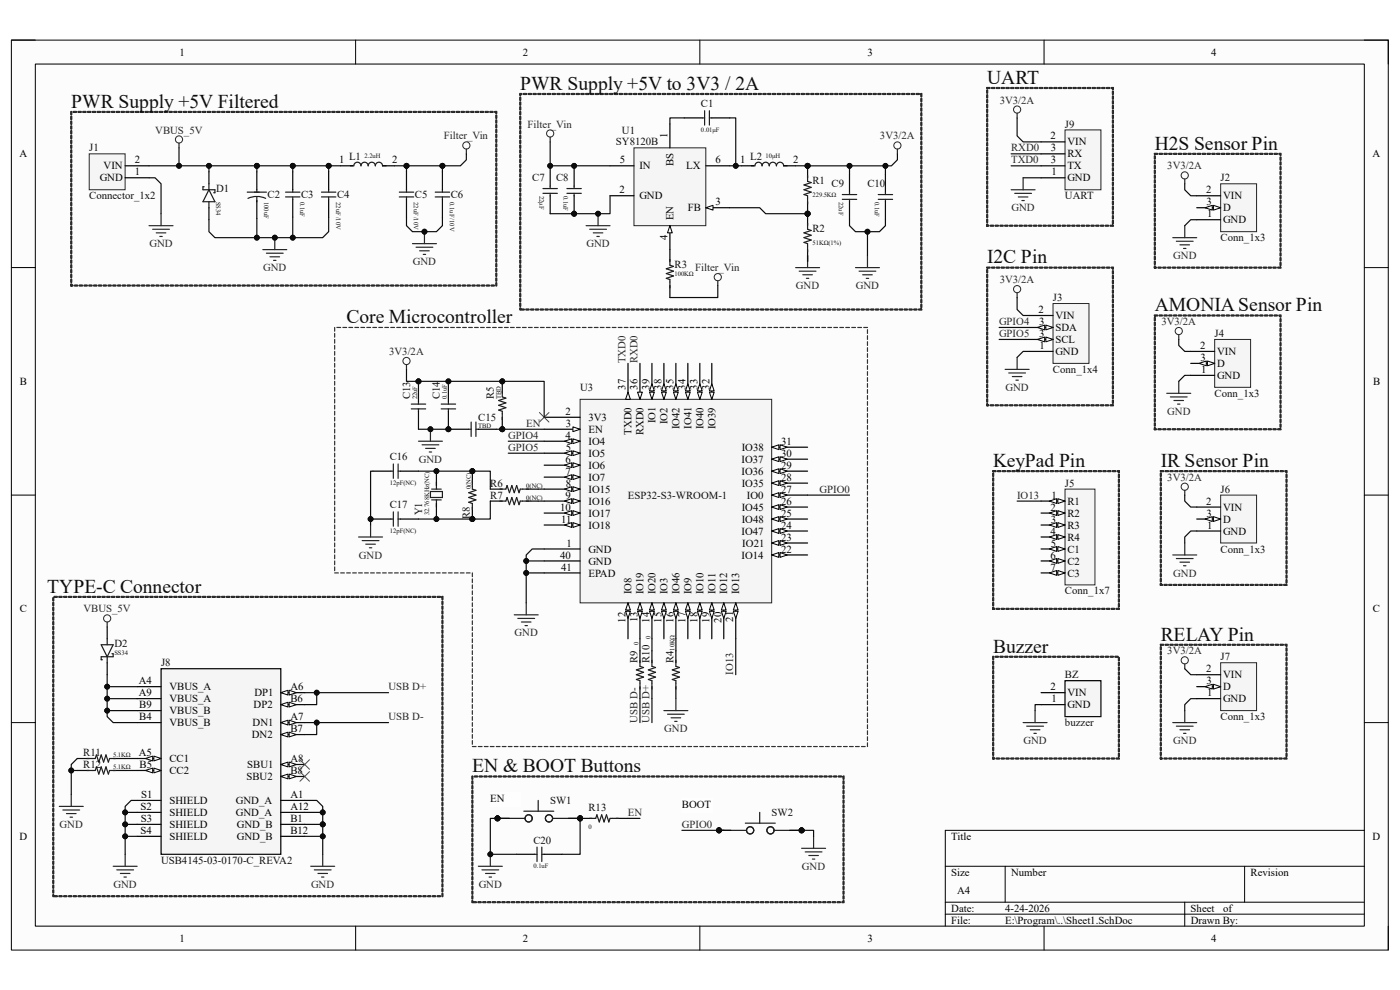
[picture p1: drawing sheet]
<svg xmlns="http://www.w3.org/2000/svg" width="297mm" height="210mm" viewBox="0 0 297 210" stroke-linecap="round" stroke-linejoin="round" font-family="sans-serif">
<defs><g id="words">
<g font-size="4.1" fill="#0e0e0e">
<text x="209.4" y="17.8">UART</text>
<text x="15.1" y="22.9">PWR Supply +5V Filtered</text>
<text x="110.4" y="19">PWR Supply +5V to 3V3 / 2A</text>
<text x="245" y="31.8">H2S Sensor Pin</text>
<text x="209.4" y="55.9">I2C Pin</text>
<text x="73.5" y="68.6">Core Microcontroller</text>
<text x="245" y="66">AMONIA Sensor Pin</text>
<text x="210.7" y="99.1">KeyPad Pin</text>
<text x="246.3" y="99.1">IR Sensor Pin</text>
<text x="10" y="125.7">TYPE-C Connector</text>
<text x="246.3" y="135.9">RELAY Pin</text>
<text x="210.7" y="138.4">Buzzer</text>
<text x="100.2" y="163.8">EN &amp; BOOT Buttons</text>
</g>
<g font-size="2.3">
<text x="38.1" y="11.8">1</text>
<text x="110.9" y="11.8">2</text>
<text x="184" y="11.8">3</text>
<text x="256.9" y="11.8">4</text>
<text x="141.6" y="29.3" transform="rotate(-90 141.6 29.3)">1</text>
<text x="222.8" y="29.6">2</text>
<text x="4.1" y="33.4">A</text>
<text x="22" y="35.9">VIN</text>
<text x="28.6" y="34.7">2</text>
<text x="71.9" y="34.7">1</text>
<text x="83.2" y="34.7">2</text>
<text x="131.5" y="34.7">5</text>
<text x="135.6" y="35.9">IN</text>
<text x="142.9" y="35.2" transform="rotate(-90 142.9 35.2)">BS</text>
<text x="145.6" y="35.9">LX</text>
<text x="151.8" y="34.7">6</text>
<text x="157" y="34.7">1</text>
<text x="168.3" y="34.7">2</text>
<text x="223" y="32.1">3</text>
<text x="223" y="34.7">3</text>
<text x="226.4" y="30.9">VIN</text>
<text x="226.4" y="33.4">RX</text>
<text x="226.4" y="35.9">TX</text>
<text x="291.2" y="33.4">A</text>
<text x="21.2" y="38.5">GND</text>
<text x="28.6" y="37.2">1</text>
<text x="131.4" y="41">2</text>
<text x="223.1" y="37.2">1</text>
<text x="226.4" y="38.5">GND</text>
<text x="255.9" y="41">2</text>
<text x="135.6" y="42.3">GND</text>
<text x="142.9" y="46.7" transform="rotate(-90 142.9 46.7)">EN</text>
<text x="145.9" y="44.8">FB</text>
<text x="151.8" y="43.6">3</text>
<text x="256" y="43.6">3</text>
<text x="256.1" y="46.1">1</text>
<text x="259.5" y="47.4">GND</text>
<text x="259.5" y="42.3">VIN</text>
<text x="259.5" y="44.8">D</text>
<text x="141.6" y="51" transform="rotate(-90 141.6 51)">4</text>
<text x="220.3" y="66.4">2</text>
<text x="220.4" y="69">3</text>
<text x="220.4" y="71.5">3</text>
<text x="223.9" y="67.7">VIN</text>
<text x="223.9" y="70.2">SDA</text>
<text x="220.5" y="74">1</text>
<text x="223.9" y="75.3">GND</text>
<text x="223.9" y="72.8">SCL</text>
<text x="254.6" y="74">2</text>
<text x="254.7" y="76.6">3</text>
<text x="258.2" y="75.3">VIN</text>
<text x="258.2" y="77.9">D</text>
<text x="4.2" y="81.7">B</text>
<text x="132.7" y="82.7" transform="rotate(-90 132.7 82.7)">37</text>
<text x="135.3" y="82.7" transform="rotate(-90 135.3 82.7)">36</text>
<text x="137.8" y="82.7" transform="rotate(-90 137.8 82.7)">39</text>
<text x="140.3" y="82.7" transform="rotate(-90 140.3 82.7)">38</text>
<text x="142.9" y="82.7" transform="rotate(-90 142.9 82.7)">35</text>
<text x="145.4" y="82.7" transform="rotate(-90 145.4 82.7)">34</text>
<text x="148" y="82.7" transform="rotate(-90 148 82.7)">33</text>
<text x="150.5" y="82.7" transform="rotate(-90 150.5 82.7)">32</text>
<text x="254.8" y="79.1">1</text>
<text x="258.2" y="80.4">GND</text>
<text x="291.3" y="81.7">B</text>
<text x="120" y="88">2</text>
<text x="124.8" y="89.3">3V3</text>
<text x="139.1" y="89.8" transform="rotate(-90 139.1 89.8)">IO1</text>
<text x="141.6" y="90" transform="rotate(-90 141.6 90)">IO2</text>
<text x="120" y="93.1">4</text>
<text x="120.1" y="90.6">3</text>
<text x="120.1" y="95.6">5</text>
<text x="124.8" y="91.8">EN</text>
<text x="124.8" y="94.4">IO4</text>
<text x="134" y="92.2" transform="rotate(-90 134 92.2)">TXD0</text>
<text x="136.5" y="92.4" transform="rotate(-90 136.5 92.4)">RXD0</text>
<text x="144.1" y="91.1" transform="rotate(-90 144.1 91.1)">IO42</text>
<text x="146.7" y="90.9" transform="rotate(-90 146.7 90.9)">IO41</text>
<text x="149.2" y="91.1" transform="rotate(-90 149.2 91.1)">IO40</text>
<text x="151.8" y="91.1" transform="rotate(-90 151.8 91.1)">IO39</text>
<text x="157.4" y="95.6">IO38</text>
<text x="165.7" y="94.4">31</text>
<text x="120" y="98.2">6</text>
<text x="120" y="100.7">7</text>
<text x="124.8" y="96.9">IO5</text>
<text x="124.8" y="99.4">IO6</text>
<text x="124.8" y="102">IO7</text>
<text x="157.3" y="100.7">IO36</text>
<text x="157.3" y="98.2">IO37</text>
<text x="165.7" y="102">28</text>
<text x="165.7" y="99.4">29</text>
<text x="165.7" y="96.9">30</text>
<text x="120" y="105.8">9</text>
<text x="120" y="103.3">8</text>
<text x="124.8" y="104.5">IO15</text>
<text x="124.8" y="107.1">IO16</text>
<text x="157.4" y="103.3">IO35</text>
<text x="158.5" y="105.8">IO0</text>
<text x="165.7" y="107.1">26</text>
<text x="165.7" y="104.5">27</text>
<text x="223.1" y="105.8">1</text>
<text x="226.4" y="107.1">R1</text>
<text x="255.9" y="107.1">2</text>
<text x="118.8" y="108.3">10</text>
<text x="119" y="110.9">11</text>
<text x="124.8" y="109.6">IO17</text>
<text x="124.8" y="112.1">IO18</text>
<text x="157.3" y="113.4">IO47</text>
<text x="157.4" y="110.9">IO48</text>
<text x="157.4" y="108.3">IO45</text>
<text x="165.7" y="112.1">24</text>
<text x="165.7" y="109.6">25</text>
<text x="222.8" y="108.3">2</text>
<text x="222.8" y="113.4">4</text>
<text x="223" y="110.9">3</text>
<text x="226.4" y="109.6">R2</text>
<text x="226.4" y="112.1">R3</text>
<text x="256" y="109.6">3</text>
<text x="256.1" y="112.1">1</text>
<text x="259.5" y="113.4">GND</text>
<text x="259.5" y="108.3">VIN</text>
<text x="259.5" y="110.9">D</text>
<text x="118.8" y="118.5">40</text>
<text x="120.2" y="116">1</text>
<text x="124.8" y="117.2">GND</text>
<text x="124.8" y="119.8">GND</text>
<text x="157.3" y="118.5">IO14</text>
<text x="157.5" y="116">IO21</text>
<text x="165.7" y="117.2">22</text>
<text x="165.7" y="114.7">23</text>
<text x="222.8" y="118.5">6</text>
<text x="222.9" y="116">5</text>
<text x="226.4" y="114.7">R4</text>
<text x="226.4" y="117.2">C1</text>
<text x="226.4" y="119.8">C2</text>
<text x="119" y="121">41</text>
<text x="124.8" y="122.3">EPAD</text>
<text x="222.8" y="121">7</text>
<text x="226.4" y="122.3">C3</text>
<text x="4.2" y="129.9">C</text>
<text x="134" y="126.1" transform="rotate(-90 134 126.1)">IO8</text>
<text x="136.5" y="126.1" transform="rotate(-90 136.5 126.1)">IO19</text>
<text x="139.1" y="126.1" transform="rotate(-90 139.1 126.1)">IO20</text>
<text x="141.6" y="126.1" transform="rotate(-90 141.6 126.1)">IO3</text>
<text x="144.1" y="126.1" transform="rotate(-90 144.1 126.1)">IO46</text>
<text x="146.7" y="126.1" transform="rotate(-90 146.7 126.1)">IO9</text>
<text x="149.2" y="126.1" transform="rotate(-90 149.2 126.1)">IO10</text>
<text x="151.8" y="126.1" transform="rotate(-90 151.8 126.1)">IO11</text>
<text x="154.3" y="126.1" transform="rotate(-90 154.3 126.1)">IO12</text>
<text x="155.6" y="131.9" transform="rotate(-90 155.6 131.9)">21</text>
<text x="156.8" y="126.1" transform="rotate(-90 156.8 126.1)">IO13</text>
<text x="291.3" y="129.9">C</text>
<text x="132.7" y="132.1" transform="rotate(-90 132.7 132.1)">12</text>
<text x="135.3" y="132" transform="rotate(-90 135.3 132)">13</text>
<text x="137.8" y="132.1" transform="rotate(-90 137.8 132.1)">14</text>
<text x="140.3" y="132.1" transform="rotate(-90 140.3 132.1)">15</text>
<text x="142.9" y="132.1" transform="rotate(-90 142.9 132.1)">16</text>
<text x="145.4" y="132.1" transform="rotate(-90 145.4 132.1)">17</text>
<text x="148" y="132.1" transform="rotate(-90 148 132.1)">18</text>
<text x="150.5" y="132.1" transform="rotate(-90 150.5 132.1)">19</text>
<text x="153" y="132.1" transform="rotate(-90 153 132.1)">20</text>
<text x="255.9" y="142.6">2</text>
<text x="259.5" y="143.9">VIN</text>
<text x="29.4" y="145.2">A4</text>
<text x="29.4" y="147.7">A9</text>
<text x="35.9" y="146.4">VBUS_A</text>
<text x="35.9" y="149">VBUS_A</text>
<text x="54" y="147.7">DP1</text>
<text x="61.6" y="146.4">A6</text>
<text x="61.6" y="149">B6</text>
<text x="222.8" y="146.4">2</text>
<text x="223.1" y="149">1</text>
<text x="226.4" y="147.7">VIN</text>
<text x="256" y="145.2">3</text>
<text x="256.1" y="147.7">1</text>
<text x="259.5" y="149">GND</text>
<text x="259.5" y="146.4">D</text>
<text x="29.5" y="152.8">B4</text>
<text x="29.5" y="150.2">B9</text>
<text x="35.9" y="154.1">VBUS_B</text>
<text x="35.9" y="151.5">VBUS_B</text>
<text x="53.6" y="154.1">DN1</text>
<text x="53.8" y="150.2">DP2</text>
<text x="61.6" y="152.8">A7</text>
<text x="61.6" y="155.3">B7</text>
<text x="226.4" y="150.2">GND</text>
<text x="29.5" y="160.4">A5</text>
<text x="35.9" y="161.7">CC1</text>
<text x="53.4" y="156.6">DN2</text>
<text x="61.6" y="161.7">A8</text>
<text x="29.6" y="162.9">B5</text>
<text x="35.9" y="164.2">CC2</text>
<text x="52.3" y="165.5">SBU2</text>
<text x="52.5" y="162.9">SBU1</text>
<text x="61.6" y="164.2">B8</text>
<text x="29.8" y="171.8">S2</text>
<text x="30" y="169.3">S1</text>
<text x="35.9" y="170.6">SHIELD</text>
<text x="35.9" y="173.1">SHIELD</text>
<text x="50" y="170.6">GND_A</text>
<text x="50" y="173.1">GND_A</text>
<text x="61.6" y="169.3">A1</text>
<text x="61.6" y="171.8">A12</text>
<text x="104" y="170.1">EN</text>
<text x="144.7" y="171.3">BOOT</text>
<text x="4.1" y="178.2">D</text>
<text x="29.8" y="176.9">S4</text>
<text x="29.9" y="174.4">S3</text>
<text x="35.9" y="175.6">SHIELD</text>
<text x="35.9" y="178.2">SHIELD</text>
<text x="50.2" y="175.6">GND_B</text>
<text x="50.2" y="178.2">GND_B</text>
<text x="61.6" y="174.4">B1</text>
<text x="61.6" y="176.9">B12</text>
<text x="201.8" y="178.2">Title</text>
<text x="291.2" y="178.2">D</text>
<text x="201.8" y="185.8">Size</text>
<text x="214.5" y="185.8">Number</text>
<text x="265.3" y="185.8">Revision</text>
<text x="203.1" y="189.6">A4</text>
<text x="201.8" y="193.4">Date:</text>
<text x="201.8" y="196">File:</text>
<text x="213.2" y="196">E:\Program\..\Sheet1.SchDoc</text>
<text x="213.2" y="193.4">4-24-2026</text>
<text x="252.6" y="193.4">Sheet</text>
<text x="252.6" y="196">Drawn By:</text>
<text x="259.5" y="193.4">of</text>
<text x="38.1" y="199.8">1</text>
<text x="110.9" y="199.8">2</text>
<text x="184" y="199.8">3</text>
<text x="256.9" y="199.8">4</text>
</g>
<g font-size="2.3" fill="#0e0e0e">
<text x="148.7" y="22.7">C1</text>
<text x="132" y="28.3">U1</text>
<text x="225.9" y="27.1">J9</text>
<text x="18.9" y="32.1">J1</text>
<text x="74" y="33.9">L1</text>
<text x="130.7" y="30.9">SY8120B</text>
<text x="159.1" y="33.9">L2</text>
<text x="45.8" y="40.8">D1</text>
<text x="112.9" y="38.5">C7</text>
<text x="118" y="38.5">C8</text>
<text x="172.3" y="39">R1</text>
<text x="176.4" y="39.8">C9</text>
<text x="184" y="39.8">C10</text>
<text x="259" y="38.5">J2</text>
<text x="18.9" y="42.3">Connector_1x2</text>
<text x="56.8" y="42">C2</text>
<text x="63.9" y="42">C3</text>
<text x="71.5" y="42">C4</text>
<text x="88" y="42">C5</text>
<text x="95.6" y="42">C6</text>
<text x="225.9" y="42.3">UART</text>
<text x="172.3" y="49.1">R2</text>
<text x="259" y="51.2">Conn_1x3</text>
<text x="143.1" y="56.8">R3</text>
<text x="223.4" y="63.9">J3</text>
<text x="257.7" y="71.5">J4</text>
<text x="123.1" y="82.9">U3</text>
<text x="223.4" y="79.1">Conn_1x4</text>
<text x="87" y="84.7" transform="rotate(-90 87 84.7)">C13</text>
<text x="93.3" y="84.7" transform="rotate(-90 93.3 84.7)">C14</text>
<text x="101.5" y="89.3">C15</text>
<text x="104.8" y="84.7" transform="rotate(-90 104.8 84.7)">R5</text>
<text x="257.7" y="84.2">Conn_1x3</text>
<text x="82.7" y="97.7">C16</text>
<text x="82.7" y="107.8">C17</text>
<text x="104" y="103.3">R6</text>
<text x="104" y="105.8">R7</text>
<text x="133.2" y="105.8">ESP32-S3-WROOM-1</text>
<text x="225.9" y="103.3">J5</text>
<text x="259" y="104.5">J6</text>
<text x="89.5" y="109.3" transform="rotate(-90 89.5 109.3)">Y1</text>
<text x="99.7" y="110.1" transform="rotate(-90 99.7 110.1)">R8</text>
<text x="259" y="117.2">Conn_1x3</text>
<text x="225.9" y="126.1">Conn_1x7</text>
<text x="24.3" y="137.3">D2</text>
<text x="34.2" y="141.4">J8</text>
<text x="135.3" y="140.6" transform="rotate(-90 135.3 140.6)">R9</text>
<text x="137.8" y="140.6" transform="rotate(-90 137.8 140.6)">R10</text>
<text x="142.9" y="140.6" transform="rotate(-90 142.9 140.6)">R4</text>
<text x="225.9" y="143.9">BZ</text>
<text x="259" y="140.1">J7</text>
<text x="225.9" y="154.1">buzzer</text>
<text x="259" y="152.8">Conn_1x3</text>
<text x="17.7" y="160.4">R11</text>
<text x="17.7" y="162.9">R12</text>
<text x="116.7" y="170.6">SW1</text>
<text x="124.8" y="172.1">R13</text>
<text x="163.7" y="173.1">SW2</text>
<text x="113.2" y="178.9">C20</text>
<text x="34.2" y="183.3">USB4145-03-0170-C_REVA2</text>
</g>
<g font-size="2.3" fill="#262626">
<text x="212.1" y="22">3V3/2A</text>
<text x="32.9" y="28.3">VBUS_5V</text>
<text x="94.1" y="29.6">Filter_Vin</text>
<text x="111.9" y="27.1">Filter_Vin</text>
<text x="186.7" y="29.6">3V3/2A</text>
<text x="214.5" y="34.7">TXD0</text>
<text x="214.5" y="32.1">RXD0</text>
<text x="247.6" y="35.9">3V3/2A</text>
<text x="214.6" y="44.8">GND</text>
<text x="31.7" y="52.5">GND</text>
<text x="124.4" y="52.5">GND</text>
<text x="55.8" y="57.5">GND</text>
<text x="87.6" y="56.3">GND</text>
<text x="147.5" y="57.5">Filter_Vin</text>
<text x="248.9" y="55">GND</text>
<text x="168.9" y="61.3">GND</text>
<text x="181.6" y="61.3">GND</text>
<text x="212.1" y="60.1">3V3/2A</text>
<text x="212" y="69">GPIO4</text>
<text x="212" y="71.5">GPIO5</text>
<text x="246.4" y="69">3V3/2A</text>
<text x="82.5" y="75.3">3V3/2A</text>
<text x="132.7" y="77.1" transform="rotate(-90 132.7 77.1)">TXD0</text>
<text x="135.3" y="77.1" transform="rotate(-90 135.3 77.1)">RXD0</text>
<text x="213.3" y="82.9">GND</text>
<text x="247.6" y="88">GND</text>
<text x="107.8" y="93.1">GPIO4</text>
<text x="107.8" y="95.6">GPIO5</text>
<text x="111.6" y="90.6">EN</text>
<text x="88.9" y="98.2">GND</text>
<text x="247.6" y="102">3V3/2A</text>
<text x="173.9" y="104.5">GPIO0</text>
<text x="215.8" y="105.8">IO13</text>
<text x="76.2" y="118.5">GND</text>
<text x="248.9" y="122.3">GND</text>
<text x="17.7" y="129.9">VBUS_5V</text>
<text x="109.2" y="135">GND</text>
<text x="155.6" y="143.1" transform="rotate(-90 155.6 143.1)">IO13</text>
<text x="247.6" y="138.8">3V3/2A</text>
<text x="82.4" y="146.4">USB D+</text>
<text x="82.4" y="152.8">USB D-</text>
<text x="135.3" y="153.3" transform="rotate(-90 135.3 153.3)">USB D-</text>
<text x="137.8" y="153.3" transform="rotate(-90 137.8 153.3)">USB D+</text>
<text x="140.9" y="155.3">GND</text>
<text x="217.1" y="157.9">GND</text>
<text x="248.9" y="157.9">GND</text>
<text x="133.2" y="173.1">EN</text>
<text x="12.7" y="175.6">GND</text>
<text x="144.7" y="175.6">GPIO0</text>
<text x="170.1" y="184.5">GND</text>
<text x="24.1" y="188.3">GND</text>
<text x="66" y="188.3">GND</text>
<text x="101.6" y="188.3">GND</text>
</g>
<g font-size="1.4" fill="#0e0e0e">
<text x="148.7" y="28">0.01μF</text>
<text x="77.3" y="33.6">2.2uH</text>
<text x="162.4" y="33.6">10μH</text>
<text x="114.5" y="41.5" transform="rotate(90 114.5 41.5)">22μF</text>
<text x="119.5" y="41.5" transform="rotate(90 119.5 41.5)">0.1uF</text>
<text x="172.3" y="41.7">229.5KΩ</text>
<text x="45.9" y="42.8" transform="rotate(90 45.9 42.8)">SS34</text>
<text x="56" y="42.8" transform="rotate(90 56 42.8)">100uF</text>
<text x="63.7" y="42.8" transform="rotate(90 63.7 42.8)">0.1uF</text>
<text x="71.3" y="42.8" transform="rotate(90 71.3 42.8)">22uF /10V</text>
<text x="87.8" y="42.8" transform="rotate(90 87.8 42.8)">22uF /10V</text>
<text x="95.4" y="42.8" transform="rotate(90 95.4 42.8)">0.1uF /10V</text>
<text x="178" y="42.8" transform="rotate(90 178 42.8)">22uF</text>
<text x="185.6" y="42.8" transform="rotate(90 185.6 42.8)">0.1uF</text>
<text x="172.3" y="51.9">51KΩ(1%)</text>
<text x="143.1" y="58.5">100KΩ</text>
<text x="88.5" y="84.7" transform="rotate(-90 88.5 84.7)">22uF</text>
<text x="94.8" y="84.7" transform="rotate(-90 94.8 84.7)">0.1uF</text>
<text x="106.3" y="84.7" transform="rotate(-90 106.3 84.7)">TBD</text>
<text x="101.5" y="90.8">TBD</text>
<text x="82.7" y="103">12pF(NC)</text>
<text x="99.9" y="103.8" transform="rotate(-90 99.9 103.8)">0(NC)</text>
<text x="111.6" y="103.5">0(NC)</text>
<text x="111.6" y="106">0(NC)</text>
<text x="82.7" y="113.1">12pF(NC)</text>
<text x="91" y="109.3" transform="rotate(-90 91 109.3)">32.768KHz(NC)</text>
<text x="135.5" y="136.8" transform="rotate(-90 135.5 136.8)">0</text>
<text x="138" y="135.5" transform="rotate(-90 138 135.5)">0</text>
<text x="24.3" y="139">SS34</text>
<text x="143.1" y="138.1" transform="rotate(-90 143.1 138.1)">10KΩ</text>
<text x="24" y="160.6">5.1KΩ</text>
<text x="24" y="163.2">5.1KΩ</text>
<text x="124.8" y="175.9">0</text>
<text x="113.2" y="184.2">0.1uF</text>
</g>
</g></defs>
<path d="M2.4 8.5h292.1v193h-292.1z" fill-rule="evenodd" fill="#fcfcfc"/>
<path d="M2.4 8.5h292.1v193h-292.1z" fill="none" stroke="#000" stroke-width=".21"/>
<path d="M7.5 13.6h281.9v182.9h-281.9z" fill-rule="evenodd" fill="#fcfcfc"/>
<g fill="none" stroke="#000" stroke-width=".21">
<path d="M2.4 8.5h5.1M7.5 13.6h281.9v182.9h-281.9zM75.4 8.5v5.1M148.5 8.5v5.1M221.5 8.5v5.1M289.4 8.5h5.1v5.1M2.4 56.8h5.1M289.4 56.8h5.1M2.4 105h5.1M289.4 105h5.1M2.4 153.3h5.1M289.4 153.3h5.1"/>
<path d="M289.4 176.1h-88.9v20.4M75.4 196.5v5M148.5 196.5v5M200.5 183.8h88.9M200.5 191.4h88.9M200.5 193.9h88.9M213.2 183.8v7.6M221.5 196.5v5M251.3 191.4v5.1M264 183.8v7.6M294.5 196.5v5"/>
</g>
<path d="M18.9 32.6h7.6v7.7h-7.6z" fill-rule="evenodd" fill="#f5f5f5"/>
<path d="M18.9 32.6h7.6v7.7h-7.6z" fill="none" stroke="#262626" stroke-width=".21"/>
<g fill="none" stroke="#000" stroke-width=".25">
<path d="M26.5 37.7h5.1M26.5 35.2h5.1M44.3 36.4v2.6M54.5 36.4v3.9M62.1 36.4v3.9M69.7 36.4v3.9M72.3 35.2h2.5M81.2 35.2h2.5M86.2 36.4v3.9M93.9 36.4v3.9M44.3 44.1v2.5M54.5 42.5v3.8"/>
<path d="M62.1 42.3v3.8M69.7 42.3v3.8M86.2 42.3v3.8M93.9 42.3v3.8"/>
</g>
<g fill="none" stroke="#1c1c1c" stroke-width=".25">
<path d="M43.3 39.6h-.2v.7h2.5v.6h-.3M44.3 39v1.3M74.3 35.2h.8a.76 .76 0 0 1 .7-.8 .76 .76 0 0 1 .8 .8 .76 .76 0 0 1 .7-.8 .76 .76 0 0 1 .8 .8 .76 .76 0 0 1 .8-.8 .76 .76 0 0 1 .7 .8 .76 .76 0 0 1 .8-.8 .76 .76 0 0 1 .8 .8h.7M44.3 40.3l1.3 2.5h-2.5zM44.3 42.8v1.3M52.5 40.8h4M54.5 40.3v.5M54.5 41.8v1M56.4 42.1a4.4 4.4 0 0 0-3.8 0M60.6 40.8h3M60.6 41.8h3M62.1 40.3v.5"/>
<path d="M62.1 41.8v.5M68.2 40.8h3M68.2 41.8h3M69.7 40.3v.5M69.7 41.8v.5M84.7 40.8h3.1M84.7 41.8h3.1M86.2 40.3v.5M86.2 41.8v.5M92.3 40.8h3.1M92.3 41.8h3.1M93.9 40.3v.5"/>
<path d="M93.9 41.8v.5"/>
</g>
<path d="M55.8 53h5M56.5 53.7h3.6M57.3 54.5h2M58 55.2h.5M58.3 50.4v2.6" fill="none" stroke="#262626" stroke-width=".25"/>
<circle cx="58.3" cy="50.4" r=".51" fill="#0e0e0e"/>
<circle cx="58.3" cy="50.4" r=".51" fill="none" stroke="#0e0e0e" stroke-width=".21"/>
<path d="M31.6 47.9h5.1M32.4 48.6h3.5M33.1 49.4h2.1M33.9 50.2h.5M34.2 45.3v2.6M87.5 51.7h5.1M88.3 52.4h3.5M89 53.2h2.1M89.8 54h.5M90 49.1v2.6" fill="none" stroke="#262626" stroke-width=".25"/>
<circle cx="90" cy="49.1" r=".51" fill="#0e0e0e"/>
<circle cx="90" cy="49.1" r=".51" fill="none" stroke="#0e0e0e" stroke-width=".21"/>
<path d="M159.4 35.2h.8a.76 .76 0 0 1 .7-.8 .76 .76 0 0 1 .8 .8 .76 .76 0 0 1 .7-.8 .76 .76 0 0 1 .8 .8 .76 .76 0 0 1 .8-.8 .76 .76 0 0 1 .7 .8 .76 .76 0 0 1 .8-.8 .76 .76 0 0 1 .7 .8h.8" fill="none" stroke="#1c1c1c" stroke-width=".25"/>
<path d="M157.4 35.2h2.5M166.2 35.2h2.6" fill="none" stroke="#000" stroke-width=".25"/>
<path d="M134.5 31.4h15.2v16.5h-15.2z" fill-rule="evenodd" fill="#f5f5f5"/>
<path d="M134.5 31.4h15.2v16.5h-15.2z" fill="none" stroke="#262626" stroke-width=".21"/>
<path d="M142.1 26.3v5.1M129.4 41.5h5.1M149.7 44.1h5.1" fill="none" stroke="#000" stroke-width=".25"/>
<path d="M149.7 44.1l1.6-.5v1z" fill="#fbfbfb"/>
<path d="M149.7 44.1l1.6-.5v1z" fill="none" stroke="#000" stroke-width=".21"/>
<path d="M142.1 47.9v5.1" fill="none" stroke="#000" stroke-width=".25"/>
<path d="M142.1 47.9l.5 1.5h-1z" fill="#fbfbfb"/>
<path d="M142.1 47.9l.5 1.5h-1z" fill="none" stroke="#000" stroke-width=".21"/>
<path d="M129.4 35.2h5.1M145.2 25h3.8M149.7 35.2h5.1M151 25h3.8" fill="none" stroke="#000" stroke-width=".25"/>
<path d="M149 25h.5M149.5 23.5v3M150.5 25h.5M150.5 23.5v3" fill="none" stroke="#1c1c1c" stroke-width=".25"/>
<circle cx="171.3" cy="35.2" r=".51" fill="#0e0e0e"/>
<circle cx="171.3" cy="35.2" r=".51" fill="none" stroke="#0e0e0e" stroke-width=".21"/>
<circle cx="171.3" cy="45.3" r=".51" fill="#0e0e0e"/>
<circle cx="171.3" cy="45.3" r=".51" fill="none" stroke="#0e0e0e" stroke-width=".21"/>
<path d="M171.3 35.2v2.5" fill="none" stroke="#000" stroke-width=".25"/>
<circle cx="171.3" cy="35.2" r=".51" fill="#0e0e0e"/>
<circle cx="171.3" cy="35.2" r=".51" fill="none" stroke="#0e0e0e" stroke-width=".21"/>
<path d="M171.3 42.8v2.5" fill="none" stroke="#000" stroke-width=".25"/>
<circle cx="171.3" cy="45.3" r=".51" fill="#0e0e0e"/>
<circle cx="171.3" cy="45.3" r=".51" fill="none" stroke="#0e0e0e" stroke-width=".21"/>
<path d="M171.3 37.2v1.3l.8 .2-1.5 .5 1.5 .5-1.5 .6 1.5 .5-1.5 .5 .7 .2v1.8" fill="none" stroke="#1c1c1c" stroke-width=".25"/>
<circle cx="171.3" cy="45.3" r=".51" fill="#0e0e0e"/>
<circle cx="171.3" cy="45.3" r=".51" fill="none" stroke="#0e0e0e" stroke-width=".21"/>
<path d="M171.3 45.3v2.6" fill="none" stroke="#000" stroke-width=".25"/>
<circle cx="171.3" cy="45.3" r=".51" fill="#0e0e0e"/>
<circle cx="171.3" cy="45.3" r=".51" fill="none" stroke="#0e0e0e" stroke-width=".21"/>
<path d="M171.3 53v2.5" fill="none" stroke="#000" stroke-width=".25"/>
<path d="M171.3 47.4v1.2l.8 .3-1.5 .5 1.5 .5-1.5 .5 1.5 .5-1.5 .5 .7 .3v1.8" fill="none" stroke="#1c1c1c" stroke-width=".25"/>
<circle cx="121.8" cy="45.3" r=".51" fill="#0e0e0e"/>
<circle cx="121.8" cy="45.3" r=".51" fill="none" stroke="#0e0e0e" stroke-width=".21"/>
<path d="M121.8 41v.5" fill="none" stroke="#1c1c1c" stroke-width=".25"/>
<path d="M121.8 41.5v3.8" fill="none" stroke="#000" stroke-width=".25"/>
<circle cx="121.8" cy="45.3" r=".51" fill="#0e0e0e"/>
<circle cx="121.8" cy="45.3" r=".51" fill="none" stroke="#0e0e0e" stroke-width=".21"/>
<path d="M116.7 35.7v3.8M121.8 35.7v3.8M116.7 41.5v3.8" fill="none" stroke="#000" stroke-width=".25"/>
<path d="M115.2 40h3M116.7 39.5v.5M120.3 40h3M121.8 39.5v.5M115.2 41h3M116.7 41v.5M120.3 41h3" fill="none" stroke="#1c1c1c" stroke-width=".25"/>
<path d="M124.3 47.9h5.1M125.1 48.6h3.6M125.9 49.4h2M126.6 50.2h.5M126.9 45.3v2.6" fill="none" stroke="#262626" stroke-width=".25"/>
<circle cx="126.9" cy="45.3" r=".51" fill="#0e0e0e"/>
<circle cx="126.9" cy="45.3" r=".51" fill="none" stroke="#0e0e0e" stroke-width=".21"/>
<path d="M168.8 56.8h5.1M169.6 57.5h3.5M170.3 58.3h2M171.1 59h.5M171.3 54.2v2.6M181.5 56.8h5.1M182.3 57.5h3.5M183 58.3h2M183.8 59.1h.5M184 54.2v2.6" fill="none" stroke="#262626" stroke-width=".25"/>
<path d="M142.1 55v1.3l.8 .2-1.5 .5 1.5 .5-1.5 .5 1.5 .5-1.5 .5 .7 .3v1.8M178.7 42.3h3M178.7 41.3h3M180.2 40.8v.5M180.2 42.3v.5M186.3 42.3h3.1M186.3 41.3h3.1M187.8 40.8v.5M187.8 42.3v.5M143.4 140.1v1.3l.8 .2-1.6 .5 1.6 .5-1.6 .5 1.6 .5-1.6 .5 .8 .3v1.8" fill="none" stroke="#1c1c1c" stroke-width=".25"/>
<path d="M180.2 37v3.8M187.8 37v3.8M142.1 53v2.5M180.2 42.8v3.8M187.8 42.8v3.8M142.1 60.6v2.5M143.4 138v2.6M143.4 145.7v2.5" fill="none" stroke="#000" stroke-width=".25"/>
<path d="M123.1 84.7h40.6v43.2h-40.6z" fill-rule="evenodd" fill="#f5f5f5"/>
<path d="M123.1 84.7h40.6v43.2h-40.6z" fill="none" stroke="#262626" stroke-width=".21"/>
<path d="M115.4 91.1h7.7" fill="none" stroke="#000" stroke-width=".25"/>
<path d="M121.5 90.6l1.6 .5-1.6 .5z" fill="#fbfbfb"/>
<path d="M121.5 90.6l1.6 .5-1.6 .5z" fill="none" stroke="#000" stroke-width=".21"/>
<path d="M115.4 93.6h7.7M115.4 116.5h7.7" fill="none" stroke="#000" stroke-width=".25"/>
<path d="M121.5 93.1l1.6 .5-1.6 .5z" fill="#fbfbfb"/>
<path d="M121.5 93.1l1.6 .5-1.6 .5z" fill="none" stroke="#000" stroke-width=".21"/>
<path d="M119.8 93.6l1.5-.5v1z" fill="#fbfbfb"/>
<path d="M119.8 93.6l1.5-.5v1z" fill="none" stroke="#000" stroke-width=".21"/>
<path d="M115.4 96.1h7.7" fill="none" stroke="#000" stroke-width=".25"/>
<path d="M121.5 95.6l1.6 .5-1.6 .5z" fill="#fbfbfb"/>
<path d="M121.5 95.6l1.6 .5-1.6 .5z" fill="none" stroke="#000" stroke-width=".21"/>
<path d="M119.8 96.1l1.5-.5v1z" fill="#fbfbfb"/>
<path d="M119.8 96.1l1.5-.5v1z" fill="none" stroke="#000" stroke-width=".21"/>
<path d="M115.4 98.7h7.7" fill="none" stroke="#000" stroke-width=".25"/>
<path d="M121.5 98.2l1.6 .5-1.6 .5z" fill="#fbfbfb"/>
<path d="M121.5 98.2l1.6 .5-1.6 .5z" fill="none" stroke="#000" stroke-width=".21"/>
<path d="M119.8 98.7l1.5-.5v1z" fill="#fbfbfb"/>
<path d="M119.8 98.7l1.5-.5v1z" fill="none" stroke="#000" stroke-width=".21"/>
<path d="M115.4 101.2h7.7" fill="none" stroke="#000" stroke-width=".25"/>
<path d="M121.5 100.7l1.6 .5-1.6 .5z" fill="#fbfbfb"/>
<path d="M121.5 100.7l1.6 .5-1.6 .5z" fill="none" stroke="#000" stroke-width=".21"/>
<path d="M119.8 101.2l1.5-.5v1z" fill="#fbfbfb"/>
<path d="M119.8 101.2l1.5-.5v1z" fill="none" stroke="#000" stroke-width=".21"/>
<path d="M115.4 103.8h7.7" fill="none" stroke="#000" stroke-width=".25"/>
<path d="M121.5 103.3l1.6 .5-1.6 .5z" fill="#fbfbfb"/>
<path d="M121.5 103.3l1.6 .5-1.6 .5z" fill="none" stroke="#000" stroke-width=".21"/>
<path d="M119.8 103.8l1.5-.5v1z" fill="#fbfbfb"/>
<path d="M119.8 103.8l1.5-.5v1z" fill="none" stroke="#000" stroke-width=".21"/>
<path d="M115.4 106.3h7.7" fill="none" stroke="#000" stroke-width=".25"/>
<path d="M121.5 105.8l1.6 .5-1.6 .5z" fill="#fbfbfb"/>
<path d="M121.5 105.8l1.6 .5-1.6 .5z" fill="none" stroke="#000" stroke-width=".21"/>
<path d="M119.8 106.3l1.5-.5v1z" fill="#fbfbfb"/>
<path d="M119.8 106.3l1.5-.5v1z" fill="none" stroke="#000" stroke-width=".21"/>
<path d="M115.4 108.8h7.7" fill="none" stroke="#000" stroke-width=".25"/>
<path d="M121.5 108.3l1.6 .5-1.6 .5z" fill="#fbfbfb"/>
<path d="M121.5 108.3l1.6 .5-1.6 .5z" fill="none" stroke="#000" stroke-width=".21"/>
<path d="M119.8 108.8l1.5-.5v1z" fill="#fbfbfb"/>
<path d="M119.8 108.8l1.5-.5v1z" fill="none" stroke="#000" stroke-width=".21"/>
<path d="M115.4 111.4h7.7" fill="none" stroke="#000" stroke-width=".25"/>
<path d="M121.5 110.9l1.6 .5-1.6 .5z" fill="#fbfbfb"/>
<path d="M121.5 110.9l1.6 .5-1.6 .5z" fill="none" stroke="#000" stroke-width=".21"/>
<path d="M119.8 111.4l1.5-.5v1z" fill="#fbfbfb"/>
<path d="M119.8 111.4l1.5-.5v1z" fill="none" stroke="#000" stroke-width=".21"/>
<path d="M115.4 88.5h7.7M133.2 127.9v7.6" fill="none" stroke="#000" stroke-width=".25"/>
<path d="M133.2 127.9l.5 1.5h-1z" fill="#fbfbfb"/>
<path d="M133.2 127.9l.5 1.5h-1z" fill="none" stroke="#000" stroke-width=".21"/>
<path d="M132.7 129.7h1l-.5 1.5z" fill="#fbfbfb"/>
<path d="M132.7 129.7h1l-.5 1.5z" fill="none" stroke="#000" stroke-width=".21"/>
<path d="M135.8 127.9v7.6" fill="none" stroke="#000" stroke-width=".25"/>
<path d="M135.8 127.9l.5 1.5h-1z" fill="#fbfbfb"/>
<path d="M135.8 127.9l.5 1.5h-1z" fill="none" stroke="#000" stroke-width=".21"/>
<path d="M135.3 129.7h1l-.5 1.5z" fill="#fbfbfb"/>
<path d="M135.3 129.7h1l-.5 1.5z" fill="none" stroke="#000" stroke-width=".21"/>
<path d="M138.3 127.9v7.6" fill="none" stroke="#000" stroke-width=".25"/>
<path d="M138.3 127.9l.5 1.5h-1z" fill="#fbfbfb"/>
<path d="M138.3 127.9l.5 1.5h-1z" fill="none" stroke="#000" stroke-width=".21"/>
<path d="M137.8 129.7h1l-.5 1.5z" fill="#fbfbfb"/>
<path d="M137.8 129.7h1l-.5 1.5z" fill="none" stroke="#000" stroke-width=".21"/>
<path d="M140.8 127.9v7.6" fill="none" stroke="#000" stroke-width=".25"/>
<path d="M140.8 127.9l.6 1.5h-1.1z" fill="#fbfbfb"/>
<path d="M140.8 127.9l.6 1.5h-1.1z" fill="none" stroke="#000" stroke-width=".21"/>
<path d="M140.3 129.7h1.1l-.6 1.5z" fill="#fbfbfb"/>
<path d="M140.3 129.7h1.1l-.6 1.5z" fill="none" stroke="#000" stroke-width=".21"/>
<path d="M143.4 127.9v7.6" fill="none" stroke="#000" stroke-width=".25"/>
<path d="M143.4 127.9l.5 1.5h-1z" fill="#fbfbfb"/>
<path d="M143.4 127.9l.5 1.5h-1z" fill="none" stroke="#000" stroke-width=".21"/>
<path d="M142.9 129.7h1l-.5 1.5z" fill="#fbfbfb"/>
<path d="M142.9 129.7h1l-.5 1.5z" fill="none" stroke="#000" stroke-width=".21"/>
<path d="M145.9 127.9v7.6" fill="none" stroke="#000" stroke-width=".25"/>
<path d="M145.9 127.9l.5 1.5h-1z" fill="#fbfbfb"/>
<path d="M145.9 127.9l.5 1.5h-1z" fill="none" stroke="#000" stroke-width=".21"/>
<path d="M145.4 129.7h1l-.5 1.5z" fill="#fbfbfb"/>
<path d="M145.4 129.7h1l-.5 1.5z" fill="none" stroke="#000" stroke-width=".21"/>
<path d="M148.5 127.9v7.6" fill="none" stroke="#000" stroke-width=".25"/>
<path d="M148.5 127.9l.5 1.5h-1z" fill="#fbfbfb"/>
<path d="M148.5 127.9l.5 1.5h-1z" fill="none" stroke="#000" stroke-width=".21"/>
<path d="M148 129.7h1l-.5 1.5z" fill="#fbfbfb"/>
<path d="M148 129.7h1l-.5 1.5z" fill="none" stroke="#000" stroke-width=".21"/>
<path d="M151 127.9v7.6" fill="none" stroke="#000" stroke-width=".25"/>
<path d="M151 127.9l.5 1.5h-1z" fill="#fbfbfb"/>
<path d="M151 127.9l.5 1.5h-1z" fill="none" stroke="#000" stroke-width=".21"/>
<path d="M150.5 129.7h1l-.5 1.5z" fill="#fbfbfb"/>
<path d="M150.5 129.7h1l-.5 1.5z" fill="none" stroke="#000" stroke-width=".21"/>
<path d="M153.5 127.9v7.6" fill="none" stroke="#000" stroke-width=".25"/>
<path d="M153.5 127.9l.6 1.5h-1.1z" fill="#fbfbfb"/>
<path d="M153.5 127.9l.6 1.5h-1.1z" fill="none" stroke="#000" stroke-width=".21"/>
<path d="M153 129.7h1.1l-.6 1.5z" fill="#fbfbfb"/>
<path d="M153 129.7h1.1l-.6 1.5z" fill="none" stroke="#000" stroke-width=".21"/>
<path d="M156.1 127.9v7.6" fill="none" stroke="#000" stroke-width=".25"/>
<path d="M156.1 127.9l.5 1.5h-1z" fill="#fbfbfb"/>
<path d="M156.1 127.9l.5 1.5h-1z" fill="none" stroke="#000" stroke-width=".21"/>
<path d="M155.6 129.7h1l-.5 1.5z" fill="#fbfbfb"/>
<path d="M155.6 129.7h1l-.5 1.5z" fill="none" stroke="#000" stroke-width=".21"/>
<path d="M163.7 117.7h7.6" fill="none" stroke="#000" stroke-width=".25"/>
<path d="M163.7 117.7l1.5-.5v1z" fill="#fbfbfb"/>
<path d="M163.7 117.7l1.5-.5v1z" fill="none" stroke="#000" stroke-width=".21"/>
<path d="M165.5 117.2l1.5 .5-1.5 .5z" fill="#fbfbfb"/>
<path d="M165.5 117.2l1.5 .5-1.5 .5z" fill="none" stroke="#000" stroke-width=".21"/>
<path d="M163.7 115.2h7.6" fill="none" stroke="#000" stroke-width=".25"/>
<path d="M163.7 115.2l1.5-.5v1z" fill="#fbfbfb"/>
<path d="M163.7 115.2l1.5-.5v1z" fill="none" stroke="#000" stroke-width=".21"/>
<path d="M165.5 114.7l1.5 .5-1.5 .5z" fill="#fbfbfb"/>
<path d="M165.5 114.7l1.5 .5-1.5 .5z" fill="none" stroke="#000" stroke-width=".21"/>
<path d="M163.7 112.6h7.6" fill="none" stroke="#000" stroke-width=".25"/>
<path d="M163.7 112.6l1.5-.5v1.1z" fill="#fbfbfb"/>
<path d="M163.7 112.6l1.5-.5v1.1z" fill="none" stroke="#000" stroke-width=".21"/>
<path d="M165.5 112.1l1.5 .5-1.5 .6z" fill="#fbfbfb"/>
<path d="M165.5 112.1l1.5 .5-1.5 .6z" fill="none" stroke="#000" stroke-width=".21"/>
<path d="M163.7 110.1h7.6" fill="none" stroke="#000" stroke-width=".25"/>
<path d="M163.7 110.1l1.5-.5v1z" fill="#fbfbfb"/>
<path d="M163.7 110.1l1.5-.5v1z" fill="none" stroke="#000" stroke-width=".21"/>
<path d="M165.5 109.6l1.5 .5-1.5 .5z" fill="#fbfbfb"/>
<path d="M165.5 109.6l1.5 .5-1.5 .5z" fill="none" stroke="#000" stroke-width=".21"/>
<path d="M163.7 107.6h7.6" fill="none" stroke="#000" stroke-width=".25"/>
<path d="M163.7 107.6l1.5-.5v1z" fill="#fbfbfb"/>
<path d="M163.7 107.6l1.5-.5v1z" fill="none" stroke="#000" stroke-width=".21"/>
<path d="M165.5 107.1l1.5 .5-1.5 .5z" fill="#fbfbfb"/>
<path d="M165.5 107.1l1.5 .5-1.5 .5z" fill="none" stroke="#000" stroke-width=".21"/>
<path d="M163.7 105h7.6" fill="none" stroke="#000" stroke-width=".25"/>
<path d="M163.7 105l1.5-.5v1z" fill="#fbfbfb"/>
<path d="M163.7 105l1.5-.5v1z" fill="none" stroke="#000" stroke-width=".21"/>
<path d="M165.5 104.5l1.5 .5-1.5 .5z" fill="#fbfbfb"/>
<path d="M165.5 104.5l1.5 .5-1.5 .5z" fill="none" stroke="#000" stroke-width=".21"/>
<path d="M163.7 102.5h7.6" fill="none" stroke="#000" stroke-width=".25"/>
<path d="M163.7 102.5l1.5-.5v1z" fill="#fbfbfb"/>
<path d="M163.7 102.5l1.5-.5v1z" fill="none" stroke="#000" stroke-width=".21"/>
<path d="M165.5 102l1.5 .5-1.5 .5z" fill="#fbfbfb"/>
<path d="M165.5 102l1.5 .5-1.5 .5z" fill="none" stroke="#000" stroke-width=".21"/>
<path d="M163.7 99.9h7.6" fill="none" stroke="#000" stroke-width=".25"/>
<path d="M163.7 99.9l1.5-.5v1.1z" fill="#fbfbfb"/>
<path d="M163.7 99.9l1.5-.5v1.1z" fill="none" stroke="#000" stroke-width=".21"/>
<path d="M165.5 99.4l1.5 .5-1.5 .6z" fill="#fbfbfb"/>
<path d="M165.5 99.4l1.5 .5-1.5 .6z" fill="none" stroke="#000" stroke-width=".21"/>
<path d="M163.7 97.4h7.6" fill="none" stroke="#000" stroke-width=".25"/>
<path d="M163.7 97.4l1.5-.5v1z" fill="#fbfbfb"/>
<path d="M163.7 97.4l1.5-.5v1z" fill="none" stroke="#000" stroke-width=".21"/>
<path d="M165.5 96.9l1.5 .5-1.5 .5z" fill="#fbfbfb"/>
<path d="M165.5 96.9l1.5 .5-1.5 .5z" fill="none" stroke="#000" stroke-width=".21"/>
<path d="M163.7 94.9h7.6" fill="none" stroke="#000" stroke-width=".25"/>
<path d="M163.7 94.9l1.5-.5v1z" fill="#fbfbfb"/>
<path d="M163.7 94.9l1.5-.5v1z" fill="none" stroke="#000" stroke-width=".21"/>
<path d="M165.5 94.4l1.5 .5-1.5 .5z" fill="#fbfbfb"/>
<path d="M165.5 94.4l1.5 .5-1.5 .5z" fill="none" stroke="#000" stroke-width=".21"/>
<path d="M151 77.1v7.6M115.4 119h7.7M115.4 121.5h7.7" fill="none" stroke="#000" stroke-width=".25"/>
<path d="M150.5 83.2h1l-.5 1.5z" fill="#fbfbfb"/>
<path d="M150.5 83.2h1l-.5 1.5z" fill="none" stroke="#000" stroke-width=".21"/>
<path d="M151 81.4l.5 1.5h-1z" fill="#fbfbfb"/>
<path d="M151 81.4l.5 1.5h-1z" fill="none" stroke="#000" stroke-width=".21"/>
<path d="M148.5 77.1v7.6" fill="none" stroke="#000" stroke-width=".25"/>
<path d="M148 83.2h1l-.5 1.5z" fill="#fbfbfb"/>
<path d="M148 83.2h1l-.5 1.5z" fill="none" stroke="#000" stroke-width=".21"/>
<path d="M148.5 81.4l.5 1.5h-1z" fill="#fbfbfb"/>
<path d="M148.5 81.4l.5 1.5h-1z" fill="none" stroke="#000" stroke-width=".21"/>
<path d="M145.9 77.1v7.6" fill="none" stroke="#000" stroke-width=".25"/>
<path d="M145.4 83.2h1l-.5 1.5z" fill="#fbfbfb"/>
<path d="M145.4 83.2h1l-.5 1.5z" fill="none" stroke="#000" stroke-width=".21"/>
<path d="M145.9 81.4l.5 1.5h-1z" fill="#fbfbfb"/>
<path d="M145.9 81.4l.5 1.5h-1z" fill="none" stroke="#000" stroke-width=".21"/>
<path d="M143.4 77.1v7.6" fill="none" stroke="#000" stroke-width=".25"/>
<path d="M142.9 83.2h1l-.5 1.5z" fill="#fbfbfb"/>
<path d="M142.9 83.2h1l-.5 1.5z" fill="none" stroke="#000" stroke-width=".21"/>
<path d="M143.4 81.4l.5 1.5h-1z" fill="#fbfbfb"/>
<path d="M143.4 81.4l.5 1.5h-1z" fill="none" stroke="#000" stroke-width=".21"/>
<path d="M140.8 77.1v7.6" fill="none" stroke="#000" stroke-width=".25"/>
<path d="M140.3 83.2h1.1l-.6 1.5z" fill="#fbfbfb"/>
<path d="M140.3 83.2h1.1l-.6 1.5z" fill="none" stroke="#000" stroke-width=".21"/>
<path d="M140.8 81.4l.6 1.5h-1.1z" fill="#fbfbfb"/>
<path d="M140.8 81.4l.6 1.5h-1.1z" fill="none" stroke="#000" stroke-width=".21"/>
<path d="M138.3 77.1v7.6" fill="none" stroke="#000" stroke-width=".25"/>
<path d="M137.8 83.2h1l-.5 1.5z" fill="#fbfbfb"/>
<path d="M137.8 83.2h1l-.5 1.5z" fill="none" stroke="#000" stroke-width=".21"/>
<path d="M138.3 81.4l.5 1.5h-1z" fill="#fbfbfb"/>
<path d="M138.3 81.4l.5 1.5h-1z" fill="none" stroke="#000" stroke-width=".21"/>
<path d="M135.8 77.1v7.6" fill="none" stroke="#000" stroke-width=".25"/>
<path d="M135.3 83.2h1l-.5 1.5z" fill="#fbfbfb"/>
<path d="M135.3 83.2h1l-.5 1.5z" fill="none" stroke="#000" stroke-width=".21"/>
<path d="M133.2 77.1v7.6" fill="none" stroke="#000" stroke-width=".25"/>
<path d="M133.2 83.2l.5 1.5h-1z" fill="#fbfbfb"/>
<path d="M133.2 83.2l.5 1.5h-1z" fill="none" stroke="#000" stroke-width=".21"/>
<g fill="none" stroke="#262626" stroke-width=".25">
<path d="M109.1 130.4h5.1M109.9 131.2h3.5M110.6 132h2.1M111.4 132.7h.5M111.6 127.9v2.5M140.8 150.7h5.1M141.6 151.5h3.6M142.4 152.3h2M143.1 153h.5M143.4 148.2v2.5M12.6 171.1h5.1M13.3 171.8h3.6"/>
<path d="M14.1 172.6h2M14.9 173.4h.5M15.1 168.5v2.6M24 183.8h5.1M24.8 184.5h3.5M25.5 185.3h2.1M26.3 186.1h.5M26.6 181.2v2.6"/>
</g>
<path d="M16.4 160.9h2.5M16.4 163.4h2.5M24 160.9h2.5M24 163.4h2.5" fill="none" stroke="#000" stroke-width=".25"/>
<path d="M18.4 160.9h1.8l.3-.8 .5 1.6 .5-1.6 .5 1.6 .5-1.6 .5 1.6 .2-.8h1.3M18.4 163.4h1.8l.3-.7 .5 1.5 .5-1.5 .5 1.5 .5-1.5 .5 1.5 .2-.8h1.3" fill="none" stroke="#1c1c1c" stroke-width=".25"/>
<path d="M34.2 141.9h25.4v39.3h-25.4z" fill-rule="evenodd" fill="#f5f5f5"/>
<path d="M29.1 145.7h5.1M29.1 148.2h5.1M34.2 141.9h25.4v39.3h-25.4zM29.1 160.9h5.1" fill="none" stroke="#000" stroke-width=".25"/>
<path d="M32.6 160.4l1.6 .5-1.6 .5z" fill="#fbfbfb"/>
<path d="M32.6 160.4l1.6 .5-1.6 .5z" fill="none" stroke="#000" stroke-width=".21"/>
<path d="M30.9 160.9l1.5-.5v1z" fill="#fbfbfb"/>
<path d="M30.9 160.9l1.5-.5v1z" fill="none" stroke="#000" stroke-width=".21"/>
<path d="M59.6 146.9h5" fill="none" stroke="#000" stroke-width=".25"/>
<path d="M59.6 146.9l1.5-.5v1z" fill="#fbfbfb"/>
<path d="M59.6 146.9l1.5-.5v1z" fill="none" stroke="#000" stroke-width=".21"/>
<path d="M61.3 146.4l1.6 .5-1.6 .5z" fill="#fbfbfb"/>
<path d="M61.3 146.4l1.6 .5-1.6 .5z" fill="none" stroke="#000" stroke-width=".21"/>
<path d="M59.6 153.3h5" fill="none" stroke="#000" stroke-width=".25"/>
<path d="M59.6 153.3l1.5-.5v1z" fill="#fbfbfb"/>
<path d="M59.6 153.3l1.5-.5v1z" fill="none" stroke="#000" stroke-width=".21"/>
<path d="M61.3 152.8l1.6 .5-1.6 .5z" fill="#fbfbfb"/>
<path d="M61.3 152.8l1.6 .5-1.6 .5z" fill="none" stroke="#000" stroke-width=".21"/>
<path d="M59.6 162.2h5" fill="none" stroke="#000" stroke-width=".25"/>
<path d="M59.6 162.2l1.5-.5v1z" fill="#fbfbfb"/>
<path d="M59.6 162.2l1.5-.5v1z" fill="none" stroke="#000" stroke-width=".21"/>
<path d="M61.3 161.7l1.6 .5-1.6 .5z" fill="#fbfbfb"/>
<path d="M61.3 161.7l1.6 .5-1.6 .5z" fill="none" stroke="#000" stroke-width=".21"/>
<path d="M29.1 153.3h5.1M29.1 150.7h5.1M29.1 169.8h5.1M29.1 172.3h5.1M29.1 174.9h5.1M29.1 177.4h5.1M59.6 169.8h5M59.6 172.3h5M59.6 164.7h5" fill="none" stroke="#000" stroke-width=".25"/>
<path d="M59.6 164.7l1.5-.5v1z" fill="#fbfbfb"/>
<path d="M59.6 164.7l1.5-.5v1z" fill="none" stroke="#000" stroke-width=".21"/>
<path d="M61.3 164.2l1.6 .5-1.6 .5z" fill="#fbfbfb"/>
<path d="M61.3 164.2l1.6 .5-1.6 .5z" fill="none" stroke="#000" stroke-width=".21"/>
<path d="M59.6 155.8h5" fill="none" stroke="#000" stroke-width=".25"/>
<path d="M59.6 155.8l1.5-.5v1z" fill="#fbfbfb"/>
<path d="M59.6 155.8l1.5-.5v1z" fill="none" stroke="#000" stroke-width=".21"/>
<path d="M61.3 155.3l1.6 .5-1.6 .5z" fill="#fbfbfb"/>
<path d="M61.3 155.3l1.6 .5-1.6 .5z" fill="none" stroke="#000" stroke-width=".21"/>
<path d="M59.6 149.5h5" fill="none" stroke="#000" stroke-width=".25"/>
<path d="M59.6 149.5l1.5-.5v1z" fill="#fbfbfb"/>
<path d="M59.6 149.5l1.5-.5v1z" fill="none" stroke="#000" stroke-width=".21"/>
<path d="M61.3 149l1.6 .5-1.6 .5z" fill="#fbfbfb"/>
<path d="M61.3 149l1.6 .5-1.6 .5z" fill="none" stroke="#000" stroke-width=".21"/>
<path d="M29.1 163.4h5.1" fill="none" stroke="#000" stroke-width=".25"/>
<path d="M32.6 162.9l1.6 .5-1.6 .6z" fill="#fbfbfb"/>
<path d="M32.6 162.9l1.6 .5-1.6 .6z" fill="none" stroke="#000" stroke-width=".21"/>
<path d="M30.9 163.4l1.5-.5v1.1z" fill="#fbfbfb"/>
<path d="M30.9 163.4l1.5-.5v1.1z" fill="none" stroke="#000" stroke-width=".21"/>
<path d="M59.6 174.9h5.1M59.6 177.4h5.1" fill="none" stroke="#000" stroke-width=".25"/>
<path d="M38 30.3v1.1M98.9 31.6v1M116.7 29.1v1M190.4 31.6v1M86.2 77.3v1.1M65.9 183.8h5.1M66.7 184.5h3.5M67.4 185.3h2.1M68.2 186.1h.5M68.5 181.2v2.6" fill="none" stroke="#262626" stroke-width=".25"/>
<path d="M63.6 161.2l2.1 2M63.6 163.7l2.1 2M65.7 161.2l-2.1 2M65.7 163.7l-2.1 2" fill="none" stroke="#4c4c4c" stroke-width=".21"/>
<g fill="none" stroke="#262626" stroke-width=".21">
<circle cx="38" cy="29.6" r=".76"/>
<circle cx="98.9" cy="30.9" r=".76"/>
<circle cx="116.7" cy="28.3" r=".76"/>
<circle cx="190.4" cy="30.9" r=".76"/>
<circle cx="86.2" cy="76.6" r=".76"/>
</g>
<path d="M257.7 72h7.6v10.2h-7.6z" fill-rule="evenodd" fill="#f5f5f5"/>
<path d="M257.7 72h7.6v10.2h-7.6z" fill="none" stroke="#262626" stroke-width=".21"/>
<path d="M252.6 79.6h5.1M252.6 74.5h5.1M252.6 77.1h5.1" fill="none" stroke="#000" stroke-width=".25"/>
<path d="M256.2 76.6l1.5 .5-1.5 .5z" fill="#fbfbfb"/>
<path d="M256.2 76.6l1.5 .5-1.5 .5z" fill="none" stroke="#000" stroke-width=".21"/>
<path d="M254.4 77.1l1.5-.5v1z" fill="#fbfbfb"/>
<path d="M254.4 77.1l1.5-.5v1z" fill="none" stroke="#000" stroke-width=".21"/>
<path d="M259 105h7.6v10.2h-7.6z" fill-rule="evenodd" fill="#f5f5f5"/>
<path d="M259 105h7.6v10.2h-7.6z" fill="none" stroke="#262626" stroke-width=".21"/>
<path d="M253.9 112.6h5.1M253.9 107.6h5.1M253.9 110.1h5.1" fill="none" stroke="#000" stroke-width=".25"/>
<path d="M257.4 109.6l1.6 .5-1.6 .5z" fill="#fbfbfb"/>
<path d="M257.4 109.6l1.6 .5-1.6 .5z" fill="none" stroke="#000" stroke-width=".21"/>
<path d="M255.7 110.1l1.5-.5v1z" fill="#fbfbfb"/>
<path d="M255.7 110.1l1.5-.5v1z" fill="none" stroke="#000" stroke-width=".21"/>
<path d="M259 140.6h7.6v10.1h-7.6z" fill-rule="evenodd" fill="#f5f5f5"/>
<path d="M259 140.6h7.6v10.1h-7.6z" fill="none" stroke="#262626" stroke-width=".21"/>
<path d="M253.9 148.2h5.1M253.9 143.1h5.1M253.9 145.7h5.1" fill="none" stroke="#000" stroke-width=".25"/>
<path d="M257.4 145.2l1.6 .5-1.6 .5z" fill="#fbfbfb"/>
<path d="M257.4 145.2l1.6 .5-1.6 .5z" fill="none" stroke="#000" stroke-width=".21"/>
<path d="M255.7 145.7l1.5-.5v1z" fill="#fbfbfb"/>
<path d="M255.7 145.7l1.5-.5v1z" fill="none" stroke="#000" stroke-width=".21"/>
<path d="M259 39h7.6v10.1h-7.6z" fill-rule="evenodd" fill="#f5f5f5"/>
<path d="M259 39h7.6v10.1h-7.6z" fill="none" stroke="#262626" stroke-width=".21"/>
<path d="M253.9 46.6h5.1M253.9 41.5h5.1M253.9 44.1h5.1" fill="none" stroke="#000" stroke-width=".25"/>
<path d="M257.4 43.6l1.6 .5-1.6 .5z" fill="#fbfbfb"/>
<path d="M257.4 43.6l1.6 .5-1.6 .5z" fill="none" stroke="#000" stroke-width=".21"/>
<path d="M255.7 44.1l1.5-.5v1z" fill="#fbfbfb"/>
<path d="M255.7 44.1l1.5-.5v1z" fill="none" stroke="#000" stroke-width=".21"/>
<path d="M223.4 64.4h7.6v12.7h-7.6z" fill-rule="evenodd" fill="#f5f5f5"/>
<path d="M223.4 64.4h7.6v12.7h-7.6z" fill="none" stroke="#262626" stroke-width=".21"/>
<path d="M218.3 74.5h5.1M218.3 66.9h5.1M218.3 69.5h5.1" fill="none" stroke="#000" stroke-width=".25"/>
<path d="M221.9 69l1.5 .5-1.5 .5z" fill="#fbfbfb"/>
<path d="M221.9 69l1.5 .5-1.5 .5z" fill="none" stroke="#000" stroke-width=".21"/>
<path d="M220.1 69.5l1.5-.5v1z" fill="#fbfbfb"/>
<path d="M220.1 69.5l1.5-.5v1z" fill="none" stroke="#000" stroke-width=".21"/>
<path d="M218.3 72h5.1" fill="none" stroke="#000" stroke-width=".25"/>
<path d="M221.9 71.5l1.5 .5-1.5 .5z" fill="#fbfbfb"/>
<path d="M221.9 71.5l1.5 .5-1.5 .5z" fill="none" stroke="#000" stroke-width=".21"/>
<path d="M220.1 72l1.5-.5v1z" fill="#fbfbfb"/>
<path d="M220.1 72l1.5-.5v1z" fill="none" stroke="#000" stroke-width=".21"/>
<path d="M225.9 103.8h6.4v20.3h-6.4z" fill-rule="evenodd" fill="#f5f5f5"/>
<path d="M225.9 103.8h6.4v20.3h-6.4z" fill="none" stroke="#262626" stroke-width=".21"/>
<path d="M220.9 106.3h5" fill="none" stroke="#000" stroke-width=".25"/>
<path d="M224.4 105.8l1.5 .5-1.5 .5z" fill="#fbfbfb"/>
<path d="M224.4 105.8l1.5 .5-1.5 .5z" fill="none" stroke="#000" stroke-width=".21"/>
<path d="M222.6 106.3l1.6-.5v1z" fill="#fbfbfb"/>
<path d="M222.6 106.3l1.6-.5v1z" fill="none" stroke="#000" stroke-width=".21"/>
<path d="M220.9 108.8h5" fill="none" stroke="#000" stroke-width=".25"/>
<path d="M224.4 108.3l1.5 .5-1.5 .5z" fill="#fbfbfb"/>
<path d="M224.4 108.3l1.5 .5-1.5 .5z" fill="none" stroke="#000" stroke-width=".21"/>
<path d="M222.6 108.8l1.6-.5v1z" fill="#fbfbfb"/>
<path d="M222.6 108.8l1.6-.5v1z" fill="none" stroke="#000" stroke-width=".21"/>
<path d="M220.9 111.4h5" fill="none" stroke="#000" stroke-width=".25"/>
<path d="M224.4 110.9l1.5 .5-1.5 .5z" fill="#fbfbfb"/>
<path d="M224.4 110.9l1.5 .5-1.5 .5z" fill="none" stroke="#000" stroke-width=".21"/>
<path d="M222.6 111.4l1.6-.5v1z" fill="#fbfbfb"/>
<path d="M222.6 111.4l1.6-.5v1z" fill="none" stroke="#000" stroke-width=".21"/>
<path d="M220.9 113.9h5" fill="none" stroke="#000" stroke-width=".25"/>
<path d="M224.4 113.4l1.5 .5-1.5 .5z" fill="#fbfbfb"/>
<path d="M224.4 113.4l1.5 .5-1.5 .5z" fill="none" stroke="#000" stroke-width=".21"/>
<path d="M222.6 113.9l1.6-.5v1z" fill="#fbfbfb"/>
<path d="M222.6 113.9l1.6-.5v1z" fill="none" stroke="#000" stroke-width=".21"/>
<path d="M220.9 116.5h5" fill="none" stroke="#000" stroke-width=".25"/>
<path d="M224.4 116l1.5 .5-1.5 .5z" fill="#fbfbfb"/>
<path d="M224.4 116l1.5 .5-1.5 .5z" fill="none" stroke="#000" stroke-width=".21"/>
<path d="M222.6 116.5l1.6-.5v1z" fill="#fbfbfb"/>
<path d="M222.6 116.5l1.6-.5v1z" fill="none" stroke="#000" stroke-width=".21"/>
<path d="M220.9 119h5" fill="none" stroke="#000" stroke-width=".25"/>
<path d="M224.4 118.5l1.5 .5-1.5 .5z" fill="#fbfbfb"/>
<path d="M224.4 118.5l1.5 .5-1.5 .5z" fill="none" stroke="#000" stroke-width=".21"/>
<path d="M222.6 119l1.6-.5v1z" fill="#fbfbfb"/>
<path d="M222.6 119l1.6-.5v1z" fill="none" stroke="#000" stroke-width=".21"/>
<path d="M220.9 121.5h5" fill="none" stroke="#000" stroke-width=".25"/>
<path d="M224.4 121l1.5 .5-1.5 .5z" fill="#fbfbfb"/>
<path d="M224.4 121l1.5 .5-1.5 .5z" fill="none" stroke="#000" stroke-width=".21"/>
<path d="M222.6 121.5l1.6-.5v1z" fill="#fbfbfb"/>
<path d="M222.6 121.5l1.6-.5v1z" fill="none" stroke="#000" stroke-width=".21"/>
<g fill="none" stroke="#262626" stroke-width=".25">
<path d="M251.3 38v1M248.8 50.4h5.1M249.6 51.2h3.5M250.3 51.9h2.1M251.1 52.7h.5M251.3 47.9v2.5M213.2 78.4h5.1M214 79.1h3.6M214.8 79.9h2M215.8 62.1v1M215.8 75.8v2.6M250.1 71v1"/>
<path d="M215.5 80.6h.5M247.5 83.4h5.1M248.3 84.2h3.6M249.1 85h2M249.8 85.7h.5M250.1 80.9v2.5M248.8 117.7h5.1M249.6 118.5h3.5M250.3 119.3h2.1M251.3 104v1M251.3 115.2v2.5M251.1 120h.5"/>
<path d="M248.8 153.3h5.1M249.6 154.1h3.5M250.3 154.8h2.1M251.1 155.6h.5M251.3 140.8v1.1M251.3 150.7v2.6"/>
</g>
<g fill="none" stroke="#262626" stroke-width=".21">
<circle cx="251.3" cy="37.2" r=".76"/>
<circle cx="215.8" cy="61.3" r=".76"/>
<circle cx="250.1" cy="70.2" r=".76"/>
<circle cx="251.3" cy="103.3" r=".76"/>
<circle cx="251.3" cy="140.1" r=".76"/>
</g>
<path d="M135.8 138v2.6M138.3 138v2.6M135.8 145.7v2.5M138.3 145.7v2.5" fill="none" stroke="#000" stroke-width=".25"/>
<path d="M135.8 140.1v1.3l.7 .2-1.5 .5 1.5 .5-1.5 .5 1.5 .5-1.5 .5 .8 .3v1.8M138.3 140.1v1.3l.8 .2-1.6 .5 1.6 .5-1.6 .5 1.6 .5-1.6 .5 .8 .3v1.8" fill="none" stroke="#1c1c1c" stroke-width=".25"/>
<circle cx="106.6" cy="80.9" r=".51" fill="#0e0e0e"/>
<circle cx="106.6" cy="80.9" r=".51" fill="none" stroke="#0e0e0e" stroke-width=".21"/>
<circle cx="106.6" cy="91.1" r=".51" fill="#0e0e0e"/>
<circle cx="106.6" cy="91.1" r=".51" fill="none" stroke="#0e0e0e" stroke-width=".21"/>
<path d="M106.6 80.9v2.5" fill="none" stroke="#000" stroke-width=".25"/>
<circle cx="106.6" cy="80.9" r=".51" fill="#0e0e0e"/>
<circle cx="106.6" cy="80.9" r=".51" fill="none" stroke="#0e0e0e" stroke-width=".21"/>
<path d="M106.6 88.5v2.6" fill="none" stroke="#000" stroke-width=".25"/>
<circle cx="106.6" cy="91.1" r=".51" fill="#0e0e0e"/>
<circle cx="106.6" cy="91.1" r=".51" fill="none" stroke="#0e0e0e" stroke-width=".21"/>
<path d="M87.3 86.7h3M87.3 85.7h3M88.8 85.2v.5M88.8 86.7v.5M106.6 82.9v1.3l.7 .3-1.5 .5 1.5 .5-1.5 .5 1.5 .5-1.5 .5 .8 .2v1.8" fill="none" stroke="#1c1c1c" stroke-width=".25"/>
<path d="M88.8 81.4v3.8M88.8 87.2v3.9" fill="none" stroke="#000" stroke-width=".25"/>
<circle cx="95.1" cy="91.1" r=".51" fill="#0e0e0e"/>
<circle cx="95.1" cy="91.1" r=".51" fill="none" stroke="#0e0e0e" stroke-width=".21"/>
<path d="M95.1 86.7v.5" fill="none" stroke="#1c1c1c" stroke-width=".25"/>
<path d="M95.1 87.2v3.9" fill="none" stroke="#000" stroke-width=".25"/>
<circle cx="95.1" cy="91.1" r=".51" fill="#0e0e0e"/>
<circle cx="95.1" cy="91.1" r=".51" fill="none" stroke="#0e0e0e" stroke-width=".21"/>
<path d="M95.1 81.4v3.8M95.6 91.1h3.8M101.5 91.1h3.8" fill="none" stroke="#000" stroke-width=".25"/>
<path d="M93.6 86.7h3.1M93.6 85.7h3.1M95.1 85.2v.5M99.4 91.1h.6M100 89.5v3.1M101 91.1h.5M101 89.5v3.1" fill="none" stroke="#1c1c1c" stroke-width=".25"/>
<path d="M88.8 93.6h5.1M89.5 94.4h3.6M90.3 95.1h2M91.1 95.9h.5M91.3 91.1v2.5" fill="none" stroke="#262626" stroke-width=".25"/>
<circle cx="91.3" cy="91.1" r=".51" fill="#0e0e0e"/>
<circle cx="91.3" cy="91.1" r=".51" fill="none" stroke="#0e0e0e" stroke-width=".21"/>
<path d="M104 103.8h2.6M104 106.3h2.6M111.6 103.8h2.6M111.6 106.3h2.6" fill="none" stroke="#000" stroke-width=".25"/>
<path d="M106.1 103.8h1.2l.3-.8 .5 1.5 .5-1.5 .5 1.5 .5-1.5 .5 1.5 .3-.7h1.7M106.1 106.3h1.2l.3-.8 .5 1.6 .5-1.6 .5 1.6 .5-1.6 .5 1.6 .3-.8h1.7" fill="none" stroke="#1c1c1c" stroke-width=".25"/>
<circle cx="100.2" cy="110.1" r=".51" fill="#0e0e0e"/>
<circle cx="100.2" cy="110.1" r=".51" fill="none" stroke="#0e0e0e" stroke-width=".21"/>
<circle cx="100.2" cy="99.9" r=".51" fill="#0e0e0e"/>
<circle cx="100.2" cy="99.9" r=".51" fill="none" stroke="#0e0e0e" stroke-width=".21"/>
<path d="M100.2 107.6v2.5" fill="none" stroke="#000" stroke-width=".25"/>
<circle cx="100.2" cy="110.1" r=".51" fill="#0e0e0e"/>
<circle cx="100.2" cy="110.1" r=".51" fill="none" stroke="#0e0e0e" stroke-width=".21"/>
<path d="M100.2 99.9v2.6" fill="none" stroke="#000" stroke-width=".25"/>
<circle cx="100.2" cy="99.9" r=".51" fill="#0e0e0e"/>
<circle cx="100.2" cy="99.9" r=".51" fill="none" stroke="#0e0e0e" stroke-width=".21"/>
<g fill="none" stroke="#1c1c1c" stroke-width=".25">
<path d="M82.9 99.9h.5M83.4 98.4v3.1M84.5 99.9h.5M84.5 98.4v3.1M82.9 110.1h.5M83.4 108.6v3M84.5 108.6v3M84.5 110.1h.5M91.3 104.3h2.6v1.2h-2.6zM91.6 106h2M91.6 103.8h2M92.6 102.2v1.6"/>
<path d="M92.6 106v1.6M100.2 102v1.8l.8 .2-1.6 .5 1.6 .5-1.6 .5 1.6 .5-1.6 .6 .8 .2v1.3"/>
</g>
<path d="M79.1 99.9h3.8M85 99.9h3.8M79.1 110.1h3.8M85 110.1h3.8M92.6 100.5v2.5M92.6 106.8v2.5" fill="none" stroke="#000" stroke-width=".25"/>
<path d="M76.1 113.9h5.1M76.8 114.7h3.6M77.6 115.4h2M78.4 116.2h.5M78.6 111.4v2.5" fill="none" stroke="#262626" stroke-width=".25"/>
<circle cx="123.1" cy="173.6" r=".51" fill="#0e0e0e"/>
<circle cx="123.1" cy="173.6" r=".51" fill="none" stroke="#0e0e0e" stroke-width=".21"/>
<path d="M123.1 173.6h2.5" fill="none" stroke="#000" stroke-width=".25"/>
<circle cx="123.1" cy="173.6" r=".51" fill="#0e0e0e"/>
<circle cx="123.1" cy="173.6" r=".51" fill="none" stroke="#0e0e0e" stroke-width=".21"/>
<path d="M130.7 173.6h2.5M109.6 181.2h3.8M115.5 181.2h3.8" fill="none" stroke="#000" stroke-width=".25"/>
<path d="M113.9 179.7v3.1M114.9 179.7v3.1M125.1 173.6h1.3l.2-.8 .5 1.6 .5-1.6 .6 1.6 .5-1.6 .5 1.6 .2-.8h1.8M113.4 181.2h.5M114.9 181.2h.6" fill="none" stroke="#1c1c1c" stroke-width=".25"/>
<circle cx="105.5" cy="173.6" r=".51" fill="#0e0e0e"/>
<circle cx="105.5" cy="173.6" r=".51" fill="none" stroke="#0e0e0e" stroke-width=".21"/>
<circle cx="123.1" cy="173.6" r=".51" fill="#0e0e0e"/>
<circle cx="123.1" cy="173.6" r=".51" fill="none" stroke="#0e0e0e" stroke-width=".21"/>
<circle cx="105.5" cy="173.6" r=".51" fill="#0e0e0e"/>
<circle cx="105.5" cy="173.6" r=".51" fill="none" stroke="#0e0e0e" stroke-width=".21"/>
<circle cx="123.1" cy="173.6" r=".51" fill="#0e0e0e"/>
<circle cx="123.1" cy="173.6" r=".51" fill="none" stroke="#0e0e0e" stroke-width=".21"/>
<g fill="none" stroke="#1c1c1c" stroke-width=".25">
<path d="M108.2 173.6h3.2M111.1 172.1h6.4M117.2 173.6h3.2"/>
<circle cx="112.2" cy="173.6" r=".76"/>
<circle cx="116.5" cy="173.6" r=".76"/>
</g>
<path d="M105.5 173.6h2.6" fill="none" stroke="#000" stroke-width=".25"/>
<circle cx="105.5" cy="173.6" r=".51" fill="#0e0e0e"/>
<circle cx="105.5" cy="173.6" r=".51" fill="none" stroke="#0e0e0e" stroke-width=".21"/>
<path d="M120.5 173.6h2.6" fill="none" stroke="#000" stroke-width=".25"/>
<circle cx="123.1" cy="173.6" r=".51" fill="#0e0e0e"/>
<circle cx="123.1" cy="173.6" r=".51" fill="none" stroke="#0e0e0e" stroke-width=".21"/>
<path d="M105.5 173.6h2.6" fill="none" stroke="#000" stroke-width=".25"/>
<circle cx="105.5" cy="173.6" r=".51" fill="#0e0e0e"/>
<circle cx="105.5" cy="173.6" r=".51" fill="none" stroke="#0e0e0e" stroke-width=".21"/>
<path d="M120.5 173.6h2.6" fill="none" stroke="#000" stroke-width=".25"/>
<circle cx="123.1" cy="173.6" r=".51" fill="#0e0e0e"/>
<circle cx="123.1" cy="173.6" r=".51" fill="none" stroke="#0e0e0e" stroke-width=".21"/>
<path d="M114.2 169.8v2.3" fill="none" stroke="#1c1c1c" stroke-width=".25"/>
<path d="M101.5 183.8h5.1M102.2 184.5h3.6M103 185.3h2M103.8 186.1h.5M104 181.2v2.6" fill="none" stroke="#262626" stroke-width=".25"/>
<circle cx="104" cy="181.2" r=".51" fill="#0e0e0e"/>
<circle cx="104" cy="181.2" r=".51" fill="none" stroke="#0e0e0e" stroke-width=".21"/>
<circle cx="152.5" cy="176.1" r=".51" fill="#0e0e0e"/>
<circle cx="152.5" cy="176.1" r=".51" fill="none" stroke="#0e0e0e" stroke-width=".21"/>
<circle cx="170.1" cy="176.1" r=".51" fill="#0e0e0e"/>
<circle cx="170.1" cy="176.1" r=".51" fill="none" stroke="#0e0e0e" stroke-width=".21"/>
<circle cx="152.5" cy="176.1" r=".51" fill="#0e0e0e"/>
<circle cx="152.5" cy="176.1" r=".51" fill="none" stroke="#0e0e0e" stroke-width=".21"/>
<circle cx="170.1" cy="176.1" r=".51" fill="#0e0e0e"/>
<circle cx="170.1" cy="176.1" r=".51" fill="none" stroke="#0e0e0e" stroke-width=".21"/>
<g fill="none" stroke="#1c1c1c" stroke-width=".25">
<path d="M155.2 176.1h3.2M158.1 174.6h6.4M164.2 176.1h3.2"/>
<circle cx="159.1" cy="176.1" r=".76"/>
<circle cx="159.1" cy="176.2" r=".76"/>
<circle cx="163.5" cy="176.1" r=".76"/>
<circle cx="163.5" cy="176.2" r=".76"/>
</g>
<path d="M152.5 176.1h2.6" fill="none" stroke="#000" stroke-width=".25"/>
<circle cx="152.5" cy="176.1" r=".51" fill="#0e0e0e"/>
<circle cx="152.5" cy="176.1" r=".51" fill="none" stroke="#0e0e0e" stroke-width=".21"/>
<path d="M167.5 176.1h2.6" fill="none" stroke="#000" stroke-width=".25"/>
<circle cx="170.1" cy="176.1" r=".51" fill="#0e0e0e"/>
<circle cx="170.1" cy="176.1" r=".51" fill="none" stroke="#0e0e0e" stroke-width=".21"/>
<path d="M152.5 176.1h2.6" fill="none" stroke="#000" stroke-width=".25"/>
<circle cx="152.5" cy="176.1" r=".51" fill="#0e0e0e"/>
<circle cx="152.5" cy="176.1" r=".51" fill="none" stroke="#0e0e0e" stroke-width=".21"/>
<path d="M167.5 176.1h2.6" fill="none" stroke="#000" stroke-width=".25"/>
<circle cx="170.1" cy="176.1" r=".51" fill="#0e0e0e"/>
<circle cx="170.1" cy="176.1" r=".51" fill="none" stroke="#0e0e0e" stroke-width=".21"/>
<path d="M161.2 172.3v2.3" fill="none" stroke="#1c1c1c" stroke-width=".25"/>
<path d="M152.3 59.6v1M170.1 180h5M172.6 177.4v2.6M170.8 180.7h3.6M171.6 181.5h2M172.3 182.2h.6" fill="none" stroke="#262626" stroke-width=".25"/>
<circle cx="152.3" cy="58.8" r=".76" fill="none" stroke="#262626" stroke-width=".21"/>
<g fill="#262626" stroke="#262626" stroke-width=".21">
<path d="M15 60.2l.2 .1-.1 .4zM15 59.2l.2 .1-.1 .6-.1-.1zM15 58.2l.2 .1-.1 .6-.1-.1zM15 57.2l.2 .1-.1 .6-.1-.1zM15 56.2l.2 .1-.1 .6-.1-.1zM15 55.2h.2l-.1 .7-.1-.2zM15 54.1l.2 .1-.1 .7-.1-.2zM15 53.1l.2 .1-.1 .6-.1-.1zM15 52.1l.2 .1-.1 .6-.1-.1zM15 51.1l.2 .1-.1 .6-.1-.1zM15 50.1l.2 .1-.1 .6-.1-.1zM15 49.1h.2l-.1 .7-.1-.1zM15 48l.2 .1-.1 .7-.1-.2zM15 47l.2 .1-.1 .6-.1-.1zM15 46l.2 .1-.1 .6-.1-.1zM15 45l.2 .1-.1 .6-.1-.1zM15 44l.2 .1-.1 .6-.1-.1zM15 43h.2l-.1 .7-.1-.1zM15 41.9l.2 .1-.1 .7-.1-.2zM15 40.9l.2 .1-.1 .7-.1-.2zM15 39.9l.2 .1-.1 .6-.1-.1zM15 38.9l.2 .1-.1 .6-.1-.1zM15 37.9l.2 .1-.1 .6-.1-.1zM15 36.9l.2 .1-.1 .6-.1-.1zM15 35.8l.2 .1-.1 .7-.1-.2zM15 34.8l.2 .1-.1 .7-.1-.2zM15 33.8l.2 .1-.1 .6-.1-.1zM15 32.8l.2 .1-.1 .6-.1-.1zM15 31.8l.2 .1-.1 .6-.1-.1zM15 30.8l.2 .1-.1 .6-.1-.1zM15 29.8h.2l-.1 .7-.1-.2zM15 28.7l.2 .1-.1 .7-.1-.2zM15 27.7l.2 .1-.1 .6-.1-.1zM15 26.7l.2 .1-.1 .6-.1-.1zM15 25.7l.2 .1-.1 .6-.1-.1zM15 24.7l.2 .1-.1 .6-.1-.1zM15 23.7h.2l-.1 .7-.1-.1zM15.5 23.7l.6-.1 .2 .1-.7 .2zM16.5 23.7l.6-.1 .2 .1-.7 .2zM17.6 23.7l.6-.1 .1 .1-.6 .2zM18.6 23.7l.6-.1 .1 .1-.6 .2zM19.6 23.7l.6-.1 .1 .1-.6 .2zM20.6 23.7l.6-.1 .1 .1-.6 .2zM21.6 23.7l.6-.1 .2 .1-.7 .2zM22.6 23.7l.6-.1 .2 .1-.7 .2zM23.7 23.7l.6-.1 .1 .1-.7 .2zM24.7 23.7l.6-.1 .1 .1-.6 .2zM25.7 23.7l.6-.1 .1 .1-.6 .2zM26.7 23.7l.6-.1 .1 .1-.6 .2zM27.7 23.7l.6-.1 .1 .1-.6 .2zM28.7 23.7l.6-.1 .2 .1-.7 .2zM29.8 23.7l.6-.1 .1 .1-.7 .2zM30.8 23.7l.6-.1 .1 .1-.6 .2zM31.8 23.7l.6-.1 .1 .1-.6 .2zM32.8 23.7l.6-.1 .1 .1-.6 .2zM33.8 23.7l.6-.1 .1 .1-.6 .2zM34.8 23.7l.6-.1 .2 .1-.7 .2zM35.9 23.7l.5-.1 .2 .1-.7 .2zM36.9 23.7l.6-.1 .1 .1-.6 .2zM37.9 23.7l.6-.1 .1 .1-.6 .2zM38.9 23.7l.6-.1 .1 .1-.6 .2zM39.9 23.7l.6-.1 .1 .1-.6 .2zM40.9 23.7l.6-.1 .2 .1-.7 .2zM41.9 23.7l.6-.1 .2 .1-.7 .2zM43 23.7l.6-.1 .1 .1-.6 .2zM44 23.7l.6-.1 .1 .1-.6 .2zM45 23.7l.6-.1 .1 .1-.6 .2zM46 23.7l.6-.1 .1 .1-.6 .2zM47 23.7l.6-.1 .2 .1-.7 .2zM48 23.7l.6-.1 .2 .1-.7 .2zM49.1 23.7l.6-.1 .1 .1-.7 .2zM50.1 23.7l.6-.1 .1 .1-.6 .2zM51.1 23.7l.6-.1 .1 .1-.6 .2zM52.1 23.7l.6-.1 .1 .1-.6 .2zM53.1 23.7l.6-.1 .1 .1-.6 .2zM54.1 23.7l.6-.1 .2 .1-.7 .2zM55.2 23.7l.6-.1 .1 .1-.7 .2zM56.2 23.7l.6-.1 .1 .1-.6 .2zM57.2 23.7l.6-.1 .1 .1-.6 .2zM58.2 23.7l.6-.1 .1 .1-.6 .2zM59.2 23.7l.6-.1 .1 .1-.6 .2zM60.2 23.7l.6-.1 .2 .1-.7 .2zM61.3 23.7l.5-.1 .2 .1-.7 .2zM62.3 23.7l.6-.1 .1 .1-.6 .2zM63.3 23.7l.6-.1 .1 .1-.6 .2zM64.3 23.7l.6-.1 .1 .1-.6 .2zM65.3 23.7l.6-.1 .1 .1-.6 .2zM66.3 23.7l.6-.1 .2 .1-.7 .2zM67.3 23.7l.6-.1 .2 .1-.7 .2zM68.4 23.7l.6-.1 .1 .1-.6 .2zM69.4 23.7l.6-.1 .1 .1-.6 .2zM70.4 23.7l.6-.1 .1 .1-.6 .2zM71.4 23.7l.6-.1 .1 .1-.6 .2zM72.4 23.7l.6-.1 .2 .1-.7 .2zM73.4 23.7l.6-.1 .2 .1-.7 .2zM74.5 23.7l.6-.1 .1 .1-.7 .2zM75.5 23.7l.6-.1 .1 .1-.6 .2zM76.5 23.7l.6-.1 .1 .1-.6 .2zM77.5 23.7l.6-.1 .1 .1-.6 .2zM78.5 23.7l.6-.1 .1 .1-.6 .2zM79.5 23.7l.6-.1 .2 .1-.7 .2zM80.6 23.7l.6-.1 .1 .1-.7 .2zM81.6 23.7l.6-.1 .1 .1-.6 .2zM82.6 23.7l.6-.1 .1 .1-.6 .2zM83.6 23.7l.6-.1 .1 .1-.6 .2zM84.6 23.7l.6-.1 .1 .1-.6 .2zM85.6 23.7l.6-.1 .2 .1-.7 .2zM86.7 23.7l.5-.1 .2 .1-.7 .2zM87.7 23.7l.6-.1 .1 .1-.6 .2zM88.7 23.7l.6-.1 .1 .1-.6 .2zM89.7 23.7l.6-.1 .1 .1-.6 .2zM90.7 23.7l.6-.1 .1 .1-.6 .2zM91.7 23.7l.6-.1 .2 .1-.7 .2zM92.7 23.7l.6-.1 .2 .1-.7 .2zM93.8 23.7l.6-.1 .1 .1-.6 .2zM94.8 23.7l.6-.1 .1 .1-.6 .2zM95.8 23.7l.6-.1 .1 .1-.6 .2zM96.8 23.7l.6-.1 .1 .1-.6 .2zM97.8 23.7l.6-.1 .2 .1-.7 .2zM98.8 23.7l.6-.1 .2 .1-.7 .2zM99.9 23.7l.6-.1 .1 .1-.7 .2zM100.9 23.7l.6-.1 .1 .1-.6 .2zM101.9 23.7l.6-.1 .1 .1-.6 .2zM102.9 23.7l.6-.1 .1 .1-.6 .2zM103.9 23.7l.6-.1 .1 .1-.6 .2zM104.9 23.7l.5-.1v.5h-.2v-.4l.1 .2-.4-.1zM105.2 24.4l.2 .1-.1 .6-.1-.1zM105.2 25.4l.2 .1-.1 .7-.1-.2zM105.2 26.4l.2 .1-.1 .7-.1-.2zM105.2 27.5l.2 .1-.1 .6-.1-.1zM105.2 28.5l.2 .1-.1 .6-.1-.1zM105.2 29.5l.2 .1-.1 .6-.1-.1zM105.2 30.5l.2 .1-.1 .6-.1-.1zM105.2 31.5l.2 .1-.1 .7-.1-.2zM105.2 32.5l.2 .1-.1 .7-.1-.2zM105.2 33.6h.2l-.1 .7-.1-.1zM105.2 34.6l.2 .1-.1 .6-.1-.1zM105.2 35.6l.2 .1-.1 .6-.1-.1zM105.2 36.6l.2 .1-.1 .6-.1-.1zM105.2 37.6l.2 .1-.1 .6-.1-.1zM105.2 38.6l.2 .1-.1 .7-.1-.2zM105.2 39.7h.2l-.1 .7-.1-.1zM105.2 40.7l.2 .1-.1 .6-.1-.1zM105.2 41.7l.2 .1-.1 .6-.1-.1zM105.2 42.7l.2 .1-.1 .6-.1-.1zM105.2 43.7l.2 .1-.1 .6-.1-.1zM105.2 44.7l.2 .1-.1 .7-.1-.2zM105.2 45.8h.2l-.1 .7-.1-.2zM105.2 46.8l.2 .1-.1 .6-.1-.1zM105.2 47.8l.2 .1-.1 .6-.1-.1zM105.2 48.8l.2 .1-.1 .6-.1-.1zM105.2 49.8l.2 .1-.1 .6-.1-.1zM105.2 50.8l.2 .1-.1 .7-.1-.2zM105.2 51.8l.2 .1-.1 .7-.1-.2zM105.2 52.9l.2 .1-.1 .6-.1-.1zM105.2 53.9l.2 .1-.1 .6-.1-.1zM105.2 54.9l.2 .1-.1 .6-.1-.1zM105.2 55.9l.2 .1-.1 .6-.1-.1zM105.2 56.9l.2 .1-.1 .7-.1-.2zM105.2 57.9l.2 .1-.1 .7-.1-.2zM105.2 59h.2l-.1 .7-.1-.1zM105.2 60l.2 .1-.1 .6-.1-.1zM104.2 60.5l.6-.1 .1 .2-.6 .1zM103.2 60.5l.6-.1 .1 .2-.6 .1zM102.2 60.5l.6-.1 .1 .2-.7 .1zM101.1 60.5l.6-.1 .2 .2-.7 .1zM100.1 60.5l.6-.1 .1 .2-.6 .1zM99.1 60.5l.6-.1 .1 .2-.6 .1zM98.1 60.5l.6-.1 .1 .2-.6 .1zM97.1 60.5l.6-.1 .1 .2-.6 .1zM96.1 60.5l.6-.1 .1 .2-.7 .1zM95 60.5l.6-.1 .2 .2-.7 .1zM94 60.5l.6-.1 .2 .2-.7 .1zM93 60.5l.6-.1 .1 .2-.6 .1zM92 60.5l.6-.1 .1 .2-.6 .1zM91 60.5l.6-.1 .1 .2-.6 .1zM90 60.5l.6-.1 .1 .2-.6 .1zM88.9 60.5l.6-.1 .2 .2-.7 .1zM87.9 60.5l.6-.1 .2 .2-.7 .1zM86.9 60.5l.6-.1 .1 .2-.6 .1zM85.9 60.5l.6-.1 .1 .2-.6 .1zM84.9 60.5l.6-.1 .1 .2-.6 .1zM83.9 60.5l.6-.1 .1 .2-.6 .1zM82.9 60.5l.5-.1 .2 .2-.7 .1zM81.8 60.5l.6-.1 .2 .2-.7 .1zM80.8 60.5l.6-.1 .1 .2-.6 .1zM79.8 60.5l.6-.1 .1 .2-.6 .1zM78.8 60.5l.6-.1 .1 .2-.6 .1zM77.8 60.5l.6-.1 .1 .2-.6 .1zM76.8 60.5l.6-.1 .1 .2-.7 .1zM75.7 60.5l.6-.1 .2 .2-.7 .1zM74.7 60.5l.6-.1 .1 .2-.6 .1zM73.7 60.5l.6-.1 .1 .2-.6 .1zM72.7 60.5l.6-.1 .1 .2-.6 .1zM71.7 60.5l.6-.1 .1 .2-.6 .1zM70.7 60.5l.6-.1 .1 .2-.7 .1zM69.6 60.5l.6-.1 .2 .2-.7 .1zM68.6 60.5l.6-.1 .2 .2-.7 .1zM67.6 60.5l.6-.1 .1 .2-.6 .1zM66.6 60.5l.6-.1 .1 .2-.6 .1zM65.6 60.5l.6-.1 .1 .2-.6 .1zM64.6 60.5l.6-.1 .1 .2-.6 .1zM63.5 60.5l.6-.1 .2 .2-.7 .1zM62.5 60.5l.6-.1 .2 .2-.7 .1zM61.5 60.5l.6-.1 .1 .2-.6 .1zM60.5 60.5l.6-.1 .1 .2-.6 .1zM59.5 60.5l.6-.1 .1 .2-.6 .1zM58.5 60.5l.6-.1 .1 .2-.6 .1zM57.5 60.5l.5-.1 .2 .2-.7 .1zM56.4 60.5l.6-.1 .2 .2-.7 .1zM55.4 60.5l.6-.1 .1 .2-.6 .1zM54.4 60.5l.6-.1 .1 .2-.6 .1zM53.4 60.5l.6-.1 .1 .2-.6 .1zM52.4 60.5l.6-.1 .1 .2-.6 .1zM51.4 60.5l.6-.1 .1 .2-.7 .1zM50.3 60.5l.6-.1 .2 .2-.7 .1zM49.3 60.5l.6-.1 .1 .2-.6 .1zM48.3 60.5l.6-.1 .1 .2-.6 .1zM47.3 60.5l.6-.1 .1 .2-.6 .1zM46.3 60.5l.6-.1 .1 .2-.6 .1zM45.3 60.5l.6-.1 .1 .2-.7 .1zM44.2 60.5l.6-.1 .2 .2-.7 .1zM43.2 60.5l.6-.1 .2 .2-.7 .1zM42.2 60.5l.6-.1 .1 .2-.6 .1zM41.2 60.5l.6-.1 .1 .2-.6 .1zM40.2 60.5l.6-.1 .1 .2-.6 .1zM39.2 60.5l.6-.1 .1 .2-.6 .1zM38.1 60.5l.6-.1 .2 .2-.7 .1zM37.1 60.5l.6-.1 .2 .2-.7 .1zM36.1 60.5l.6-.1 .1 .2-.6 .1zM35.1 60.5l.6-.1 .1 .2-.6 .1zM34.1 60.5l.6-.1 .1 .2-.6 .1zM33.1 60.5l.6-.1 .1 .2-.6 .1zM32.1 60.5l.5-.1 .2 .2-.7 .1zM31 60.5l.6-.1 .2 .2-.7 .1zM30 60.5l.6-.1 .1 .2-.6 .1zM29 60.5l.6-.1 .1 .2-.6 .1zM28 60.5l.6-.1 .1 .2-.6 .1zM27 60.5l.6-.1 .1 .2-.6 .1zM26 60.5l.6-.1 .1 .2-.7 .1zM24.9 60.5l.6-.1 .2 .2-.7 .1zM23.9 60.5l.6-.1 .1 .2-.6 .1zM22.9 60.5l.6-.1 .1 .2-.6 .1zM21.9 60.5l.6-.1 .1 .2-.6 .1zM20.9 60.5l.6-.1 .1 .2-.6 .1zM19.9 60.5l.6-.1 .1 .2-.7 .1zM18.8 60.5l.6-.1 .2 .2-.7 .1zM17.8 60.5l.6-.1 .2 .2-.7 .1zM16.8 60.5l.6-.1 .1 .2-.6 .1zM15.8 60.5l.6-.1 .1 .2-.6 .1zM15 60.5l.5 .1-.4 .1z"/>
<path d="M110.3 65.3l.2 .1-.1 .4zM110.3 64.3l.2 .1-.1 .6-.2-.1zM110.3 63.3l.2 .1-.1 .6-.2-.1zM110.3 62.3l.2 .1-.1 .6-.2-.1zM110.3 61.2l.2 .1-.1 .7-.2-.2zM110.3 60.2l.2 .1-.1 .7-.2-.2zM110.3 59.2l.2 .1-.1 .6-.2-.1zM110.3 58.2l.2 .1-.1 .6-.2-.1zM110.3 57.2l.2 .1-.1 .6-.2-.1zM110.3 56.2l.2 .1-.1 .6-.2-.1zM110.3 55.2h.2l-.1 .7-.2-.1zM110.3 54.1l.2 .1-.1 .7-.2-.2zM110.3 53.1l.2 .1-.1 .6-.2-.1zM110.3 52.1l.2 .1-.1 .6-.2-.1zM110.3 51.1l.2 .1-.1 .6-.2-.1zM110.3 50.1l.2 .1-.1 .6-.2-.1zM110.3 49.1h.2l-.1 .7-.2-.1zM110.3 48l.2 .1-.1 .7-.2-.2zM110.3 47l.2 .1-.1 .7-.2-.2zM110.3 46l.2 .1-.1 .6-.2-.1zM110.3 45l.2 .1-.1 .6-.2-.1zM110.3 44l.2 .1-.1 .6-.2-.1zM110.3 43l.2 .1-.1 .6-.2-.1zM110.3 41.9l.2 .1-.1 .7-.2-.2zM110.3 40.9l.2 .1-.1 .7-.2-.2zM110.3 39.9l.2 .1-.1 .6-.2-.1zM110.3 38.9l.2 .1-.1 .6-.2-.1zM110.3 37.9l.2 .1-.1 .6-.2-.1zM110.3 36.9l.2 .1-.1 .6-.2-.1zM110.3 35.8l.2 .1-.1 .7-.2-.2zM110.3 34.8l.2 .1-.1 .7-.2-.2zM110.3 33.8l.2 .1-.1 .6-.2-.1zM110.3 32.8l.2 .1-.1 .6-.2-.1zM110.3 31.8l.2 .1-.1 .6-.2-.1zM110.3 30.8l.2 .1-.1 .6-.2-.1zM110.3 29.8h.2l-.1 .7-.2-.1zM110.3 28.7l.2 .1-.1 .7-.2-.2zM110.3 27.7l.2 .1-.1 .6-.2-.1zM110.3 26.7l.2 .1-.1 .6-.2-.1zM110.3 25.7l.2 .1-.1 .6-.2-.1zM110.3 24.7l.2 .1-.1 .6-.2-.1zM110.3 23.7h.2l-.1 .7-.2-.1zM110.3 22.6l.2 .1-.1 .7-.2-.2zM110.3 21.6l.2 .1-.1 .7-.2-.2zM110.3 20.6l.2 .1-.1 .6-.2-.1zM110.2 19.8l.6 .1-.4 .2 .1-.2-.1 .4zM111 19.8h.6l.2 .1-.7 .2zM112.1 19.8h.6l.1 .1-.6 .2zM113.1 19.8h.6l.1 .1-.6 .2zM114.1 19.8h.6l.1 .1-.6 .2zM115.1 19.8h.6l.1 .1-.6 .2zM116.1 19.8h.6l.2 .1-.7 .2zM117.1 19.8h.6l.2 .1-.7 .2zM118.2 19.8h.6l.1 .1-.7 .2zM119.2 19.8h.6l.1 .1-.6 .2zM120.2 19.8h.6l.1 .1-.6 .2zM121.2 19.8h.6l.1 .1-.6 .2zM122.2 19.8h.6l.1 .1-.6 .2zM123.2 19.8h.6l.2 .1-.7 .2zM124.3 19.8h.6l.1 .1-.7 .2zM125.3 19.8h.6l.1 .1-.6 .2zM126.3 19.8h.6l.1 .1-.6 .2zM127.3 19.8h.6l.1 .1-.6 .2zM128.3 19.8h.6l.1 .1-.6 .2zM129.3 19.8h.6l.2 .1-.7 .2zM130.3 19.8h.6l.2 .1-.7 .2zM131.4 19.8h.6l.1 .1-.6 .2zM132.4 19.8h.6l.1 .1-.6 .2zM133.4 19.8h.6l.1 .1-.6 .2zM134.4 19.8h.6l.1 .1-.6 .2zM135.4 19.8h.6l.2 .1-.7 .2zM136.4 19.8h.6l.2 .1-.7 .2zM137.5 19.8h.6l.1 .1-.6 .2zM138.5 19.8h.6l.1 .1-.6 .2zM139.5 19.8h.6l.1 .1-.6 .2zM140.5 19.8h.6l.1 .1-.6 .2zM141.5 19.8h.6l.2 .1-.7 .2zM142.5 19.8h.6l.2 .1-.7 .2zM143.6 19.8h.6l.1 .1-.7 .2zM144.6 19.8h.6l.1 .1-.6 .2zM145.6 19.8h.6l.1 .1-.6 .2zM146.6 19.8h.6l.1 .1-.6 .2zM147.6 19.8h.6l.1 .1-.6 .2zM148.6 19.8h.6l.2 .1-.7 .2zM149.7 19.8h.6l.1 .1-.7 .2zM150.7 19.8h.6l.1 .1-.6 .2zM151.7 19.8h.6l.1 .1-.6 .2zM152.7 19.8h.6l.1 .1-.6 .2zM153.7 19.8h.6l.1 .1-.6 .2zM154.7 19.8h.6l.2 .1-.7 .2zM155.7 19.8h.6l.2 .1-.7 .2zM156.8 19.8h.6l.1 .1-.6 .2zM157.8 19.8h.6l.1 .1-.6 .2zM158.8 19.8h.6l.1 .1-.6 .2zM159.8 19.8h.6l.1 .1-.6 .2zM160.8 19.8h.6l.2 .1-.7 .2zM161.8 19.8h.6l.2 .1-.7 .2zM162.9 19.8h.6l.1 .1-.6 .2zM163.9 19.8h.6l.1 .1-.6 .2zM164.9 19.8h.6l.1 .1-.6 .2zM165.9 19.8h.6l.1 .1-.6 .2zM166.9 19.8h.6l.2 .1-.7 .2zM167.9 19.8h.6l.2 .1-.7 .2zM169 19.8h.6l.1 .1-.7 .2zM170 19.8h.6l.1 .1-.6 .2zM171 19.8h.6l.1 .1-.6 .2zM172 19.8h.6l.1 .1-.6 .2zM173 19.8h.6l.1 .1-.6 .2zM174 19.8h.6l.2 .1-.7 .2zM175.1 19.8h.6l.1 .1-.7 .2zM176.1 19.8h.6l.1 .1-.6 .2zM177.1 19.8h.6l.1 .1-.6 .2zM178.1 19.8h.6l.1 .1-.6 .2zM179.1 19.8h.6l.1 .1-.6 .2zM180.1 19.8h.6l.2 .1-.7 .2zM181.1 19.8h.6l.2 .1-.7 .2zM182.2 19.8h.6l.1 .1-.6 .2zM183.2 19.8h.6l.1 .1-.6 .2zM184.2 19.8h.6l.1 .1-.6 .2zM185.2 19.8h.6l.1 .1-.6 .2zM186.2 19.8h.6l.2 .1-.7 .2zM187.2 19.8h.6l.2 .1-.7 .2zM188.3 19.8h.6l.1 .1-.6 .2zM189.3 19.8h.6l.1 .1-.6 .2zM190.3 19.8h.6l.1 .1-.6 .2zM191.3 19.8h.6l.1 .1-.6 .2zM192.3 19.8h.6l.2 .1-.7 .2zM193.3 19.8h.6l.2 .1-.7 .2zM194.4 19.8h.6l.1 .1-.7 .2zM195.4 19.8h.2l-.1 .8-.2-.2zM195.4 20.9l.2 .1-.1 .6-.2-.1zM195.4 21.9l.2 .1-.1 .6-.2-.1zM195.4 22.9l.2 .1-.1 .6-.2-.1zM195.4 23.9l.2 .1-.1 .6-.2-.1zM195.4 24.9l.2 .1-.1 .7-.2-.2zM195.4 25.9l.2 .1-.1 .7-.2-.2zM195.4 27l.2 .1-.1 .6-.2-.1zM195.4 28l.2 .1-.1 .6-.2-.1zM195.4 29l.2 .1-.1 .6-.2-.1zM195.4 30l.2 .1-.1 .6-.2-.1zM195.4 31l.2 .1-.1 .6-.2-.1zM195.4 32l.2 .1-.1 .7-.2-.2zM195.4 33.1h.2l-.1 .7-.2-.1zM195.4 34.1l.2 .1-.1 .6-.2-.1zM195.4 35.1l.2 .1-.1 .6-.2-.1zM195.4 36.1l.2 .1-.1 .6-.2-.1zM195.4 37.1l.2 .1-.1 .6-.2-.1zM195.4 38.1l.2 .1-.1 .7-.2-.2zM195.4 39.2h.2l-.1 .7-.2-.1zM195.4 40.2l.2 .1-.1 .6-.2-.1zM195.4 41.2l.2 .1-.1 .6-.2-.1zM195.4 42.2l.2 .1-.1 .6-.2-.1zM195.4 43.2l.2 .1-.1 .6-.2-.1zM195.4 44.2l.2 .1-.1 .7-.2-.2zM195.4 45.2l.2 .1-.1 .7-.2-.2zM195.4 46.3l.2 .1-.1 .6-.2-.1zM195.4 47.3l.2 .1-.1 .6-.2-.1zM195.4 48.3l.2 .1-.1 .6-.2-.1zM195.4 49.3l.2 .1-.1 .6-.2-.1zM195.4 50.3l.2 .1-.1 .7-.2-.2zM195.4 51.3l.2 .1-.1 .7-.2-.2zM195.4 52.4l.2 .1-.1 .6-.2-.1zM195.4 53.4l.2 .1-.1 .6-.2-.1zM195.4 54.4l.2 .1-.1 .6-.2-.1zM195.4 55.4l.2 .1-.1 .6-.2-.1zM195.4 56.4l.2 .1-.1 .6-.2-.1zM195.4 57.4l.2 .1-.1 .7-.2-.2zM195.4 58.5h.2l-.1 .7-.2-.1zM195.4 59.5l.2 .1-.1 .6-.2-.1zM195.4 60.5l.2 .1-.1 .6-.2-.1zM195.4 61.5l.2 .1-.1 .6-.2-.1zM195.4 62.5l.2 .1-.1 .6-.2-.1zM195.4 63.5l.2 .1-.1 .7-.2-.2zM195.4 64.6h.2l-.1 .7-.2-.1zM194.9 65.6l.6-.1-.2 .2 .3-.1v.2h-.6zM193.9 65.6l.5-.1 .2 .2-.7 .1zM192.8 65.6l.6-.1 .2 .2-.7 .1zM191.8 65.6l.6-.1 .1 .2-.6 .1zM190.8 65.6l.6-.1 .1 .2-.6 .1zM189.8 65.6l.6-.1 .1 .2-.6 .1zM188.8 65.6l.6-.1 .1 .2-.6 .1zM187.8 65.6l.6-.1 .1 .2-.7 .1zM186.7 65.6l.6-.1 .2 .2-.7 .1zM185.7 65.6l.6-.1 .1 .2-.6 .1zM184.7 65.6l.6-.1 .1 .2-.6 .1zM183.7 65.6l.6-.1 .1 .2-.6 .1zM182.7 65.6l.6-.1 .1 .2-.6 .1zM181.7 65.6l.6-.1 .1 .2-.7 .1zM180.6 65.6l.6-.1 .2 .2-.7 .1zM179.6 65.6l.6-.1 .2 .2-.7 .1zM178.6 65.6l.6-.1 .1 .2-.6 .1zM177.6 65.6l.6-.1 .1 .2-.6 .1zM176.6 65.6l.6-.1 .1 .2-.6 .1zM175.6 65.6l.6-.1 .1 .2-.6 .1zM174.5 65.6l.6-.1 .2 .2-.7 .1zM173.5 65.6l.6-.1 .2 .2-.7 .1zM172.5 65.6l.6-.1 .1 .2-.6 .1zM171.5 65.6l.6-.1 .1 .2-.6 .1zM170.5 65.6l.6-.1 .1 .2-.6 .1zM169.5 65.6l.6-.1 .1 .2-.6 .1zM168.5 65.6l.5-.1 .2 .2-.7 .1zM167.4 65.6l.6-.1 .2 .2-.7 .1zM166.4 65.6l.6-.1 .1 .2-.6 .1zM165.4 65.6l.6-.1 .1 .2-.6 .1zM164.4 65.6l.6-.1 .1 .2-.6 .1zM163.4 65.6l.6-.1 .1 .2-.6 .1zM162.4 65.6l.6-.1 .1 .2-.7 .1zM161.3 65.6l.6-.1 .2 .2-.7 .1zM160.3 65.6l.6-.1 .1 .2-.6 .1zM159.3 65.6l.6-.1 .1 .2-.6 .1zM158.3 65.6l.6-.1 .1 .2-.6 .1zM157.3 65.6l.6-.1 .1 .2-.6 .1zM156.3 65.6l.6-.1 .1 .2-.7 .1zM155.2 65.6l.6-.1 .2 .2-.7 .1zM154.2 65.6l.6-.1 .2 .2-.7 .1zM153.2 65.6l.6-.1 .1 .2-.6 .1zM152.2 65.6l.6-.1 .1 .2-.6 .1zM151.2 65.6l.6-.1 .1 .2-.6 .1zM150.2 65.6l.6-.1 .1 .2-.6 .1zM149.1 65.6l.6-.1 .2 .2-.7 .1zM148.1 65.6l.6-.1 .2 .2-.7 .1zM147.1 65.6l.6-.1 .1 .2-.6 .1zM146.1 65.6l.6-.1 .1 .2-.6 .1zM145.1 65.6l.6-.1 .1 .2-.6 .1zM144.1 65.6l.6-.1 .1 .2-.6 .1zM143.1 65.6l.5-.1 .2 .2-.7 .1zM142 65.6l.6-.1 .2 .2-.7 .1zM141 65.6l.6-.1 .1 .2-.6 .1zM140 65.6l.6-.1 .1 .2-.6 .1zM139 65.6l.6-.1 .1 .2-.6 .1zM138 65.6l.6-.1 .1 .2-.6 .1zM137 65.6l.6-.1 .1 .2-.7 .1zM135.9 65.6l.6-.1 .2 .2-.7 .1zM134.9 65.6l.6-.1 .1 .2-.6 .1zM133.9 65.6l.6-.1 .1 .2-.6 .1zM132.9 65.6l.6-.1 .1 .2-.6 .1zM131.9 65.6l.6-.1 .1 .2-.6 .1zM130.9 65.6l.6-.1 .1 .2-.7 .1zM129.8 65.6l.6-.1 .2 .2-.7 .1zM128.8 65.6l.6-.1 .2 .2-.7 .1zM127.8 65.6l.6-.1 .1 .2-.6 .1zM126.8 65.6l.6-.1 .1 .2-.6 .1zM125.8 65.6l.6-.1 .1 .2-.6 .1zM124.8 65.6l.6-.1 .1 .2-.6 .1zM123.7 65.6l.6-.1 .2 .2-.7 .1zM122.7 65.6l.6-.1 .2 .2-.7 .1zM121.7 65.6l.6-.1 .1 .2-.6 .1zM120.7 65.6l.6-.1 .1 .2-.6 .1zM119.7 65.6l.6-.1 .1 .2-.6 .1zM118.7 65.6l.6-.1 .1 .2-.6 .1zM117.7 65.6l.5-.1 .2 .2-.7 .1zM116.6 65.6l.6-.1 .2 .2-.7 .1zM115.6 65.6l.6-.1 .1 .2-.6 .1zM114.6 65.6l.6-.1 .1 .2-.6 .1zM113.6 65.6l.6-.1 .1 .2-.6 .1zM112.6 65.6l.6-.1 .1 .2-.6 .1zM111.6 65.6l.6-.1 .1 .2-.7 .1zM110.5 65.6l.6-.1 .2 .2-.7 .1z"/>
<path d="M11.2 189.8l.2 .1-.1 .3zM11.2 188.8h.2l-.1 .7-.1-.1zM11.2 187.7l.2 .1-.1 .7-.1-.2zM11.2 186.7l.2 .1-.1 .7-.1-.2zM11.2 185.7l.2 .1-.1 .6-.1-.1zM11.2 184.7l.2 .1-.1 .6-.1-.1zM11.2 183.7l.2 .1-.1 .6-.1-.1zM11.2 182.7l.2 .1-.1 .6-.1-.1zM11.2 181.6l.2 .1-.1 .7-.1-.2zM11.2 180.6l.2 .1-.1 .7-.1-.2zM11.2 179.6l.2 .1-.1 .6-.1-.1zM11.2 178.6l.2 .1-.1 .6-.1-.1zM11.2 177.6l.2 .1-.1 .6-.1-.1zM11.2 176.6l.2 .1-.1 .6-.1-.1zM11.2 175.6h.2l-.1 .7-.1-.2zM11.2 174.5l.2 .1-.1 .7-.1-.2zM11.2 173.5l.2 .1-.1 .6-.1-.1zM11.2 172.5l.2 .1-.1 .6-.1-.1zM11.2 171.5l.2 .1-.1 .6-.1-.1zM11.2 170.5l.2 .1-.1 .6-.1-.1zM11.2 169.5h.2l-.1 .7-.1-.1zM11.2 168.4l.2 .1-.1 .7-.1-.2zM11.2 167.4l.2 .1-.1 .6-.1-.1zM11.2 166.4l.2 .1-.1 .6-.1-.1zM11.2 165.4l.2 .1-.1 .6-.1-.1zM11.2 164.4l.2 .1-.1 .6-.1-.1zM11.2 163.4h.2l-.1 .7-.1-.1zM11.2 162.3l.2 .1-.1 .7-.1-.2zM11.2 161.3l.2 .1-.1 .7-.1-.2zM11.2 160.3l.2 .1-.1 .6-.1-.1zM11.2 159.3l.2 .1-.1 .6-.1-.1zM11.2 158.3l.2 .1-.1 .6-.1-.1zM11.2 157.3l.2 .1-.1 .6-.1-.1zM11.2 156.2l.2 .1-.1 .7-.1-.2zM11.2 155.2l.2 .1-.1 .7-.1-.2zM11.2 154.2l.2 .1-.1 .6-.1-.1zM11.2 153.2l.2 .1-.1 .6-.1-.1zM11.2 152.2l.2 .1-.1 .6-.1-.1zM11.2 151.2l.2 .1-.1 .6-.1-.1zM11.2 150.2h.2l-.1 .7-.1-.2zM11.2 149.1l.2 .1-.1 .7-.1-.2zM11.2 148.1l.2 .1-.1 .6-.1-.1zM11.2 147.1l.2 .1-.1 .6-.1-.1zM11.2 146.1l.2 .1-.1 .6-.1-.1zM11.2 145.1l.2 .1-.1 .6-.1-.1zM11.2 144.1h.2l-.1 .7-.1-.1zM11.2 143l.2 .1-.1 .7-.1-.2zM11.2 142l.2 .1-.1 .6-.1-.1zM11.2 141l.2 .1-.1 .6-.1-.1zM11.2 140l.2 .1-.1 .6-.1-.1zM11.2 139l.2 .1-.1 .6-.1-.1zM11.2 138h.2l-.1 .7-.1-.1zM11.2 136.9l.2 .1-.1 .7-.1-.2zM11.2 135.9l.2 .1-.1 .7-.1-.2zM11.2 134.9l.2 .1-.1 .6-.1-.1zM11.2 133.9l.2 .1-.1 .6-.1-.1zM11.2 132.9l.2 .1-.1 .6-.1-.1zM11.2 131.9l.2 .1-.1 .6-.1-.1zM11.2 130.8l.2 .1-.1 .7-.1-.2zM11.2 129.8l.2 .1-.1 .7-.1-.2zM11.2 128.8l.2 .1-.1 .6-.1-.1zM11.2 127.8l.2 .1-.1 .6-.1-.1zM11.2 126.8l.2 .1-.1 .6-.1-.1zM11.5 126.5h.6l.1 .1-.6 .1zM12.5 126.5h.6l.1 .1-.6 .1zM13.5 126.5h.6l.1 .1-.6 .1zM14.5 126.5h.6l.1 .1-.6 .1zM15.5 126.5h.6l.2 .1-.7 .1zM16.5 126.5h.6l.2 .1-.7 .1zM17.6 126.5h.6l.1 .1-.6 .1zM18.6 126.5h.6l.1 .1-.6 .1zM19.6 126.5h.6l.1 .1-.6 .1zM20.6 126.5h.6l.1 .1-.6 .1zM21.6 126.5h.6l.2 .1-.7 .1zM22.6 126.5h.6l.2 .1-.7 .1zM23.7 126.5h.6l.1 .1-.7 .1zM24.7 126.5h.6l.1 .1-.6 .1zM25.7 126.5h.6l.1 .1-.6 .1zM26.7 126.5h.6l.1 .1-.6 .1zM27.7 126.5h.6l.1 .1-.6 .1zM28.7 126.5h.6l.2 .1-.7 .1zM29.8 126.5h.6l.1 .1-.7 .1zM30.8 126.5h.6l.1 .1-.6 .1zM31.8 126.5h.6l.1 .1-.6 .1zM32.8 126.5h.6l.1 .1-.6 .1zM33.8 126.5h.6l.1 .1-.6 .1zM34.8 126.5h.6l.2 .1-.7 .1zM35.9 126.5h.5l.2 .1-.7 .1zM36.9 126.5h.6l.1 .1-.6 .1zM37.9 126.5h.6l.1 .1-.6 .1zM38.9 126.5h.6l.1 .1-.6 .1zM39.9 126.5h.6l.1 .1-.6 .1zM40.9 126.5h.6l.2 .1-.7 .1zM41.9 126.5h.6l.2 .1-.7 .1zM43 126.5h.6l.1 .1-.6 .1zM44 126.5h.6l.1 .1-.6 .1zM45 126.5h.6l.1 .1-.6 .1zM46 126.5h.6l.1 .1-.6 .1zM47 126.5h.6l.2 .1-.7 .1zM48 126.5h.6l.2 .1-.7 .1zM49.1 126.5h.6l.1 .1-.7 .1zM50.1 126.5h.6l.1 .1-.6 .1zM51.1 126.5h.6l.1 .1-.6 .1zM52.1 126.5h.6l.1 .1-.6 .1zM53.1 126.5h.6l.1 .1-.6 .1zM54.1 126.5h.6l.2 .1-.7 .1zM55.2 126.5h.6l.1 .1-.7 .1zM56.2 126.5h.6l.1 .1-.6 .1zM57.2 126.5h.6l.1 .1-.6 .1zM58.2 126.5h.6l.1 .1-.6 .1zM59.2 126.5h.6l.1 .1-.6 .1zM60.2 126.5h.6l.2 .1-.7 .1zM61.3 126.5h.5l.2 .1-.7 .1zM62.3 126.5h.6l.1 .1-.6 .1zM63.3 126.5h.6l.1 .1-.6 .1zM64.3 126.5h.6l.1 .1-.6 .1zM65.3 126.5h.6l.1 .1-.6 .1zM66.3 126.5h.6l.2 .1-.7 .1zM67.3 126.5h.6l.2 .1-.7 .1zM68.4 126.5h.6l.1 .1-.6 .1zM69.4 126.5h.6l.1 .1-.6 .1zM70.4 126.5h.6l.1 .1-.6 .1zM71.4 126.5h.6l.1 .1-.6 .1zM72.4 126.5h.6l.2 .1-.7 .1zM73.4 126.5h.6l.2 .1-.7 .1zM74.5 126.5h.6l.1 .1-.7 .1zM75.5 126.5h.6l.1 .1-.6 .1zM76.5 126.5h.6l.1 .1-.6 .1zM77.5 126.5h.6l.1 .1-.6 .1zM78.5 126.5h.6l.1 .1-.6 .1zM79.5 126.5h.6l.2 .1-.7 .1zM80.6 126.5h.6l.1 .1-.7 .1zM81.6 126.5h.6l.1 .1-.6 .1zM82.6 126.5h.6l.1 .1-.6 .1zM83.6 126.5h.6l.1 .1-.6 .1zM84.6 126.5h.6l.1 .1-.6 .1zM85.6 126.5h.6l.2 .1-.7 .1zM86.7 126.5h.5l.2 .1-.7 .1zM87.7 126.5h.6l.1 .1-.6 .1zM88.7 126.5h.6l.1 .1-.6 .1zM89.7 126.5h.6l.1 .1-.6 .1zM90.7 126.5h.6l.1 .1-.6 .1zM91.7 126.5h.6l.2 .1-.7 .1zM92.7 126.5h.6l.2 .1-.7 .1zM93.8 126.5h.2l-.1 .8-.2-.2v-.5l.2 .1zM93.8 127.5l.2 .1-.1 .7-.2-.2zM93.8 128.6l.2 .1-.1 .6-.2-.1zM93.8 129.6l.2 .1-.1 .6-.2-.1zM93.8 130.6l.2 .1-.1 .6-.2-.1zM93.8 131.6l.2 .1-.1 .6-.2-.1zM93.8 132.6l.2 .1-.1 .6-.2-.1zM93.8 133.6l.2 .1-.1 .7-.2-.2zM93.8 134.7h.2l-.1 .7-.2-.1zM93.8 135.7l.2 .1-.1 .6-.2-.1zM93.8 136.7l.2 .1-.1 .6-.2-.1zM93.8 137.7l.2 .1-.1 .6-.2-.1zM93.8 138.7l.2 .1-.1 .6-.2-.1zM93.8 139.7l.2 .1-.1 .7-.2-.2zM93.8 140.8h.2l-.1 .7-.2-.1zM93.8 141.8l.2 .1-.1 .6-.2-.1zM93.8 142.8l.2 .1-.1 .6-.2-.1zM93.8 143.8l.2 .1-.1 .6-.2-.1zM93.8 144.8l.2 .1-.1 .6-.2-.1zM93.8 145.8l.2 .1-.1 .7-.2-.2zM93.8 146.8l.2 .1-.1 .7-.2-.2zM93.8 147.9l.2 .1-.1 .6-.2-.1zM93.8 148.9l.2 .1-.1 .6-.2-.1zM93.8 149.9l.2 .1-.1 .6-.2-.1zM93.8 150.9l.2 .1-.1 .6-.2-.1zM93.8 151.9l.2 .1-.1 .7-.2-.2zM93.8 152.9l.2 .1-.1 .7-.2-.2zM93.8 154l.2 .1-.1 .6-.2-.1zM93.8 155l.2 .1-.1 .6-.2-.1zM93.8 156l.2 .1-.1 .6-.2-.1zM93.8 157l.2 .1-.1 .6-.2-.1zM93.8 158l.2 .1-.1 .6-.2-.1zM93.8 159l.2 .1-.1 .7-.2-.2zM93.8 160.1h.2l-.1 .7-.2-.1zM93.8 161.1l.2 .1-.1 .6-.2-.1zM93.8 162.1l.2 .1-.1 .6-.2-.1zM93.8 163.1l.2 .1-.1 .6-.2-.1zM93.8 164.1l.2 .1-.1 .6-.2-.1zM93.8 165.1l.2 .1-.1 .7-.2-.2zM93.8 166.2h.2l-.1 .7-.2-.1zM93.8 167.2l.2 .1-.1 .6-.2-.1zM93.8 168.2l.2 .1-.1 .6-.2-.1zM93.8 169.2l.2 .1-.1 .6-.2-.1zM93.8 170.2l.2 .1-.1 .6-.2-.1zM93.8 171.2l.2 .1-.1 .7-.2-.2zM93.8 172.2l.2 .1-.1 .7-.2-.2zM93.8 173.3l.2 .1-.1 .6-.2-.1zM93.8 174.3l.2 .1-.1 .6-.2-.1zM93.8 175.3l.2 .1-.1 .6-.2-.1zM93.8 176.3l.2 .1-.1 .6-.2-.1zM93.8 177.3l.2 .1-.1 .7-.2-.2zM93.8 178.3l.2 .1-.1 .7-.2-.2zM93.8 179.4l.2 .1-.1 .6-.2-.1zM93.8 180.4l.2 .1-.1 .6-.2-.1zM93.8 181.4l.2 .1-.1 .6-.2-.1zM93.8 182.4l.2 .1-.1 .6-.2-.1zM93.8 183.4l.2 .1-.1 .6-.2-.1zM93.8 184.4l.2 .1-.1 .7-.2-.2zM93.8 185.5h.2l-.1 .7-.2-.1zM93.8 186.5l.2 .1-.1 .6-.2-.1zM93.8 187.5l.2 .1-.1 .6-.2-.1zM93.8 188.5l.2 .1-.1 .6-.2-.1zM93.8 189.5l.2 .1-.1 .6-.2-.1zM92.8 190h.6l.1 .1-.7 .1zM91.7 190h.6l.2 .1-.7 .1zM90.7 190h.6l.2 .1-.7 .1zM89.7 190h.6l.1 .1-.6 .1zM88.7 190h.6l.1 .1-.6 .1zM87.7 190h.6l.1 .1-.6 .1zM86.7 190h.6l.1 .1-.6 .1zM85.6 190h.6l.2 .1-.7 .1zM84.6 190h.6l.2 .1-.7 .1zM83.6 190h.6l.1 .1-.6 .1zM82.6 190h.6l.1 .1-.6 .1zM81.6 190h.6l.1 .1-.6 .1zM80.6 190h.6l.1 .1-.6 .1zM79.6 190h.5l.2 .1-.7 .1zM78.5 190h.6l.2 .1-.7 .1zM77.5 190h.6l.1 .1-.6 .1zM76.5 190h.6l.1 .1-.6 .1zM75.5 190h.6l.1 .1-.6 .1zM74.5 190h.6l.1 .1-.6 .1zM73.5 190h.6l.1 .1-.7 .1zM72.4 190h.6l.2 .1-.7 .1zM71.4 190h.6l.1 .1-.6 .1zM70.4 190h.6l.1 .1-.6 .1zM69.4 190h.6l.1 .1-.6 .1zM68.4 190h.6l.1 .1-.6 .1zM67.4 190h.6l.1 .1-.7 .1zM66.3 190h.6l.2 .1-.7 .1zM65.3 190h.6l.2 .1-.7 .1zM64.3 190h.6l.1 .1-.6 .1zM63.3 190h.6l.1 .1-.6 .1zM62.3 190h.6l.1 .1-.6 .1zM61.3 190h.6l.1 .1-.6 .1zM60.2 190h.6l.2 .1-.7 .1zM59.2 190h.6l.2 .1-.7 .1zM58.2 190h.6l.1 .1-.6 .1zM57.2 190h.6l.1 .1-.6 .1zM56.2 190h.6l.1 .1-.6 .1zM55.2 190h.6l.1 .1-.6 .1zM54.2 190h.5l.2 .1-.7 .1zM53.1 190h.6l.2 .1-.7 .1zM52.1 190h.6l.1 .1-.6 .1zM51.1 190h.6l.1 .1-.6 .1zM50.1 190h.6l.1 .1-.6 .1zM49.1 190h.6l.1 .1-.6 .1zM48.1 190h.6l.1 .1-.7 .1zM47 190h.6l.2 .1-.7 .1zM46 190h.6l.1 .1-.6 .1zM45 190h.6l.1 .1-.6 .1zM44 190h.6l.1 .1-.6 .1zM43 190h.6l.1 .1-.6 .1zM42 190h.6l.1 .1-.7 .1zM40.9 190h.6l.2 .1-.7 .1zM39.9 190h.6l.2 .1-.7 .1zM38.9 190h.6l.1 .1-.6 .1zM37.9 190h.6l.1 .1-.6 .1zM36.9 190h.6l.1 .1-.6 .1zM35.9 190h.6l.1 .1-.6 .1zM34.8 190h.6l.2 .1-.7 .1zM33.8 190h.6l.2 .1-.7 .1zM32.8 190h.6l.1 .1-.6 .1zM31.8 190h.6l.1 .1-.6 .1zM30.8 190h.6l.1 .1-.6 .1zM29.8 190h.6l.1 .1-.6 .1zM28.8 190h.5l.2 .1-.7 .1zM27.7 190h.6l.2 .1-.7 .1zM26.7 190h.6l.1 .1-.6 .1zM25.7 190h.6l.1 .1-.6 .1zM24.7 190h.6l.1 .1-.6 .1zM23.7 190h.6l.1 .1-.6 .1zM22.7 190h.6l.1 .1-.7 .1zM21.6 190h.6l.2 .1-.7 .1zM20.6 190h.6l.1 .1-.6 .1zM19.6 190h.6l.1 .1-.6 .1zM18.6 190h.6l.1 .1-.6 .1zM17.6 190h.6l.1 .1-.6 .1zM16.6 190h.6l.1 .1-.7 .1zM15.5 190h.6l.2 .1-.7 .1zM14.5 190h.6l.2 .1-.7 .1zM13.5 190h.6l.1 .1-.6 .1zM12.5 190h.6l.1 .1-.6 .1zM11.5 190h.6l.1 .1-.6 .1z"/>
<path d="M100.1 191l.2 .1-.1 .4zM100.1 190l.2 .1-.1 .7-.1-.2zM100.1 189l.2 .1-.1 .6-.1-.1zM100.1 188l.2 .1-.1 .6-.1-.1zM100.1 187l.2 .1-.1 .6-.1-.1zM100.1 186l.2 .1-.1 .6-.1-.1zM100.1 185h.2l-.1 .7-.1-.2zM100.1 183.9l.2 .1-.1 .7-.1-.2zM100.1 182.9l.2 .1-.1 .6-.1-.1zM100.1 181.9l.2 .1-.1 .6-.1-.1zM100.1 180.9l.2 .1-.1 .6-.1-.1zM100.1 179.9l.2 .1-.1 .6-.1-.1zM100.1 178.9h.2l-.1 .7-.1-.1zM100.1 177.8l.2 .1-.1 .7-.1-.2zM100.1 176.8l.2 .1-.1 .6-.1-.1zM100.1 175.8l.2 .1-.1 .6-.1-.1zM100.1 174.8l.2 .1-.1 .6-.1-.1zM100.1 173.8l.2 .1-.1 .6-.1-.1zM100.1 172.8h.2l-.1 .7-.1-.1zM100.1 171.7l.2 .1-.1 .7-.1-.2zM100.1 170.7l.2 .1-.1 .6-.1-.1zM100.1 169.7l.2 .1-.1 .6-.1-.1zM100.1 168.7l.2 .1-.1 .6-.1-.1zM100.1 167.7l.2 .1-.1 .6-.1-.1zM100.1 166.7l.2 .1-.1 .6-.1-.1zM100.1 165.6l.2 .1-.1 .7-.1-.2zM100.1 164.6l.2 .1-.1 .7-.1-.2zM100.6 164.6h.6l.2 .1-.7 .1zM101.6 164.6h.6l.2 .1-.7 .1zM102.7 164.6h.6l.1 .1-.6 .1zM103.7 164.6h.6l.1 .1-.6 .1zM104.7 164.6h.6l.1 .1-.6 .1zM105.7 164.6h.6l.1 .1-.6 .1zM106.7 164.6h.6l.2 .1-.7 .1zM107.7 164.6h.6l.2 .1-.7 .1zM108.8 164.6h.6l.1 .1-.7 .1zM109.8 164.6h.6l.1 .1-.6 .1zM110.8 164.6h.6l.1 .1-.6 .1zM111.8 164.6h.6l.1 .1-.6 .1zM112.8 164.6h.6l.1 .1-.6 .1zM113.8 164.6h.6l.2 .1-.7 .1zM114.9 164.6h.6l.1 .1-.7 .1zM115.9 164.6h.6l.1 .1-.6 .1zM116.9 164.6h.6l.1 .1-.6 .1zM117.9 164.6h.6l.1 .1-.6 .1zM118.9 164.6h.6l.1 .1-.6 .1zM119.9 164.6h.6l.2 .1-.7 .1zM121 164.6h.5l.2 .1-.7 .1zM122 164.6h.6l.1 .1-.6 .1zM123 164.6h.6l.1 .1-.6 .1zM124 164.6h.6l.1 .1-.6 .1zM125 164.6h.6l.1 .1-.6 .1zM126 164.6h.6l.2 .1-.7 .1zM127 164.6h.6l.2 .1-.7 .1zM128.1 164.6h.6l.1 .1-.6 .1zM129.1 164.6h.6l.1 .1-.6 .1zM130.1 164.6h.6l.1 .1-.6 .1zM131.1 164.6h.6l.1 .1-.6 .1zM132.1 164.6h.6l.2 .1-.7 .1zM133.1 164.6h.6l.2 .1-.7 .1zM134.2 164.6h.6l.1 .1-.7 .1zM135.2 164.6h.6l.1 .1-.6 .1zM136.2 164.6h.6l.1 .1-.6 .1zM137.2 164.6h.6l.1 .1-.6 .1zM138.2 164.6h.6l.1 .1-.6 .1zM139.2 164.6h.6l.2 .1-.7 .1zM140.3 164.6h.6l.1 .1-.7 .1zM141.3 164.6h.6l.1 .1-.6 .1zM142.3 164.6h.6l.1 .1-.6 .1zM143.3 164.6h.6l.1 .1-.6 .1zM144.3 164.6h.6l.1 .1-.6 .1zM145.3 164.6h.6l.2 .1-.7 .1zM146.4 164.6h.5l.2 .1-.7 .1zM147.4 164.6h.6l.1 .1-.6 .1zM148.4 164.6h.6l.1 .1-.6 .1zM149.4 164.6h.6l.1 .1-.6 .1zM150.4 164.6h.6l.1 .1-.6 .1zM151.4 164.6h.6l.2 .1-.7 .1zM152.4 164.6h.6l.2 .1-.7 .1zM153.5 164.6h.6l.1 .1-.6 .1zM154.5 164.6h.6l.1 .1-.6 .1zM155.5 164.6h.6l.1 .1-.6 .1zM156.5 164.6h.6l.1 .1-.6 .1zM157.5 164.6h.6l.2 .1-.7 .1zM158.5 164.6h.6l.2 .1-.7 .1zM159.6 164.6h.6l.1 .1-.7 .1zM160.6 164.6h.6l.1 .1-.6 .1zM161.6 164.6h.6l.1 .1-.6 .1zM162.6 164.6h.6l.1 .1-.6 .1zM163.6 164.6h.6l.1 .1-.6 .1zM164.6 164.6h.6l.2 .1-.7 .1zM165.7 164.6h.6l.1 .1-.7 .1zM166.7 164.6h.6l.1 .1-.6 .1zM167.7 164.6h.6l.1 .1-.6 .1zM168.7 164.6h.6l.1 .1-.6 .1zM169.7 164.6h.6l.1 .1-.6 .1zM170.7 164.6h.6l.2 .1-.7 .1zM171.8 164.6h.5l.2 .1-.7 .1zM172.8 164.6h.6l.1 .1-.6 .1zM173.8 164.6h.6l.1 .1-.6 .1zM174.8 164.6h.6l.1 .1-.6 .1zM175.8 164.6h.6l.1 .1-.6 .1zM176.8 164.6h.6l.2 .1-.7 .1zM177.8 164.6h.6l.2 .1-.7 .1zM178.9 164.6h.2l-.1 .8-.2-.2zM178.9 165.6l.2 .1-.1 .7-.2-.2zM178.9 166.7l.2 .1-.1 .6-.2-.1zM178.9 167.7l.2 .1-.1 .6-.2-.1zM178.9 168.7l.2 .1-.1 .6-.2-.1zM178.9 169.7l.2 .1-.1 .6-.2-.1zM178.9 170.7l.2 .1-.1 .6-.2-.1zM178.9 171.7l.2 .1-.1 .7-.2-.2zM178.9 172.8h.2l-.1 .7-.2-.1zM178.9 173.8l.2 .1-.1 .6-.2-.1zM178.9 174.8l.2 .1-.1 .6-.2-.1zM178.9 175.8l.2 .1-.1 .6-.2-.1zM178.9 176.8l.2 .1-.1 .6-.2-.1zM178.9 177.8l.2 .1-.1 .7-.2-.2zM178.9 178.9h.2l-.1 .7-.2-.1zM178.9 179.9l.2 .1-.1 .6-.2-.1zM178.9 180.9l.2 .1-.1 .6-.2-.1zM178.9 181.9l.2 .1-.1 .6-.2-.1zM178.9 182.9l.2 .1-.1 .6-.2-.1zM178.9 183.9l.2 .1-.1 .7-.2-.2zM178.9 184.9l.2 .1-.1 .7-.2-.2zM178.9 186l.2 .1-.1 .6-.2-.1zM178.9 187l.2 .1-.1 .6-.2-.1zM178.9 188l.2 .1-.1 .6-.2-.1zM178.9 189l.2 .1-.1 .6-.2-.1zM178.9 190l.2 .1-.1 .7-.2-.2zM178.9 191h.1l.1 .5h-.5v-.2h.4l-.2 .1zM177.6 191.3h.6l.1 .1-.6 .1zM176.6 191.3h.6l.1 .1-.6 .1zM175.6 191.3h.6l.1 .1-.6 .1zM174.5 191.3h.6l.2 .1-.7 .1zM173.5 191.3h.6l.2 .1-.7 .1zM172.5 191.3h.6l.1 .1-.6 .1zM171.5 191.3h.6l.1 .1-.6 .1zM170.5 191.3h.6l.1 .1-.6 .1zM169.5 191.3h.6l.1 .1-.6 .1zM168.5 191.3h.5l.2 .1-.7 .1zM167.4 191.3h.6l.2 .1-.7 .1zM166.4 191.3h.6l.1 .1-.6 .1zM165.4 191.3h.6l.1 .1-.6 .1zM164.4 191.3h.6l.1 .1-.6 .1zM163.4 191.3h.6l.1 .1-.6 .1zM162.4 191.3h.6l.1 .1-.7 .1zM161.3 191.3h.6l.2 .1-.7 .1zM160.3 191.3h.6l.1 .1-.6 .1zM159.3 191.3h.6l.1 .1-.6 .1zM158.3 191.3h.6l.1 .1-.6 .1zM157.3 191.3h.6l.1 .1-.6 .1zM156.3 191.3h.6l.1 .1-.7 .1zM155.2 191.3h.6l.2 .1-.7 .1zM154.2 191.3h.6l.2 .1-.7 .1zM153.2 191.3h.6l.1 .1-.6 .1zM152.2 191.3h.6l.1 .1-.6 .1zM151.2 191.3h.6l.1 .1-.6 .1zM150.2 191.3h.6l.1 .1-.6 .1zM149.1 191.3h.6l.2 .1-.7 .1zM148.1 191.3h.6l.2 .1-.7 .1zM147.1 191.3h.6l.1 .1-.6 .1zM146.1 191.3h.6l.1 .1-.6 .1zM145.1 191.3h.6l.1 .1-.6 .1zM144.1 191.3h.6l.1 .1-.6 .1zM143.1 191.3h.5l.2 .1-.7 .1zM142 191.3h.6l.2 .1-.7 .1zM141 191.3h.6l.1 .1-.6 .1zM140 191.3h.6l.1 .1-.6 .1zM139 191.3h.6l.1 .1-.6 .1zM138 191.3h.6l.1 .1-.6 .1zM137 191.3h.6l.1 .1-.7 .1zM135.9 191.3h.6l.2 .1-.7 .1zM134.9 191.3h.6l.1 .1-.6 .1zM133.9 191.3h.6l.1 .1-.6 .1zM132.9 191.3h.6l.1 .1-.6 .1zM131.9 191.3h.6l.1 .1-.6 .1zM130.9 191.3h.6l.1 .1-.7 .1zM129.8 191.3h.6l.2 .1-.7 .1zM128.8 191.3h.6l.2 .1-.7 .1zM127.8 191.3h.6l.1 .1-.6 .1zM126.8 191.3h.6l.1 .1-.6 .1zM125.8 191.3h.6l.1 .1-.6 .1zM124.8 191.3h.6l.1 .1-.6 .1zM123.7 191.3h.6l.2 .1-.7 .1zM122.7 191.3h.6l.2 .1-.7 .1zM121.7 191.3h.6l.1 .1-.6 .1zM120.7 191.3h.6l.1 .1-.6 .1zM119.7 191.3h.6l.1 .1-.6 .1zM118.7 191.3h.6l.1 .1-.6 .1zM117.7 191.3h.5l.2 .1-.7 .1zM116.6 191.3h.6l.2 .1-.7 .1zM115.6 191.3h.6l.1 .1-.6 .1zM114.6 191.3h.6l.1 .1-.6 .1zM113.6 191.3h.6l.1 .1-.6 .1zM112.6 191.3h.6l.1 .1-.6 .1zM111.6 191.3h.6l.1 .1-.7 .1zM110.5 191.3h.6l.2 .1-.7 .1zM109.5 191.3h.6l.1 .1-.6 .1zM108.5 191.3h.6l.1 .1-.6 .1zM107.5 191.3h.6l.1 .1-.6 .1zM106.5 191.3h.6l.1 .1-.6 .1zM105.5 191.3h.6l.1 .1-.7 .1zM104.4 191.3h.6l.2 .1-.7 .1zM103.4 191.3h.6l.2 .1-.7 .1zM102.4 191.3h.6l.1 .1-.6 .1zM101.4 191.3h.6l.1 .1-.6 .1zM100.4 191.3h.6l.1 .1-.6 .1z"/>
<path d="M209.3 85.6l.3 .1-.2 .4zM209.3 84.6l.3 .1-.2 .6-.1-.1zM209.3 83.6l.3 .1-.2 .6-.1-.1zM209.3 82.6l.3 .1-.2 .6-.1-.1zM209.3 81.6l.3 .1-.2 .6-.1-.1zM209.3 80.6h.3l-.2 .7-.1-.1zM209.3 79.5l.3 .1-.2 .7-.1-.2zM209.3 78.5l.3 .1-.2 .6-.1-.1zM209.3 77.5l.3 .1-.2 .6-.1-.1zM209.3 76.5l.3 .1-.2 .6-.1-.1zM209.3 75.5l.3 .1-.2 .6-.1-.1zM209.3 74.5h.3l-.2 .7-.1-.1zM209.3 73.4l.3 .1-.2 .7-.1-.2zM209.3 72.4l.3 .1-.2 .7-.1-.2zM209.3 71.4l.3 .1-.2 .6-.1-.1zM209.3 70.4l.3 .1-.2 .6-.1-.1zM209.3 69.4l.3 .1-.2 .6-.1-.1zM209.3 68.4l.3 .1-.2 .6-.1-.1zM209.3 67.3l.3 .1-.2 .7-.1-.2zM209.3 66.3l.3 .1-.2 .7-.1-.2zM209.3 65.3l.3 .1-.2 .6-.1-.1zM209.3 64.3l.3 .1-.2 .6-.1-.1zM209.3 63.3l.3 .1-.2 .6-.1-.1zM209.3 62.3l.3 .1-.2 .6-.1-.1zM209.3 61.2l.3 .1-.2 .7-.1-.2zM209.3 60.2l.3 .1-.2 .7-.1-.2zM209.3 59.2l.3 .1-.2 .6-.1-.1zM209.3 58.2l.3 .1-.2 .6-.1-.1zM209.3 57.2l.3 .1-.2 .6-.1-.1zM209.3 56.6l.8 .2-.7 .1 .2-.1-.3 .1zM210.4 56.7l.6-.1 .1 .2-.7 .1zM211.4 56.7l.6-.1 .1 .2-.6 .1zM212.4 56.7l.6-.1 .1 .2-.6 .1zM213.4 56.7l.6-.1 .1 .2-.6 .1zM214.4 56.7l.6-.1 .1 .2-.6 .1zM215.4 56.7l.6-.1 .2 .2-.7 .1zM216.5 56.7l.6-.1 .1 .2-.7 .1zM217.5 56.7l.6-.1 .1 .2-.6 .1zM218.5 56.7l.6-.1 .1 .2-.6 .1zM219.5 56.7l.6-.1 .1 .2-.6 .1zM220.5 56.7l.6-.1 .1 .2-.6 .1zM221.5 56.7l.6-.1 .2 .2-.7 .1zM222.6 56.7l.5-.1 .2 .2-.7 .1zM223.6 56.7l.6-.1 .1 .2-.6 .1zM224.6 56.7l.6-.1 .1 .2-.6 .1zM225.6 56.7l.6-.1 .1 .2-.6 .1zM226.6 56.7l.6-.1 .1 .2-.6 .1zM227.6 56.7l.6-.1 .2 .2-.7 .1zM228.6 56.7l.6-.1 .2 .2-.7 .1zM229.7 56.7l.6-.1 .1 .2-.6 .1zM230.7 56.7l.6-.1 .1 .2-.6 .1zM231.7 56.7l.6-.1 .1 .2-.6 .1zM232.7 56.7l.6-.1 .1 .2-.6 .1zM233.7 56.7l.6-.1 .2 .2-.7 .1zM234.7 56.7l.6-.1 .2 .2-.7 .1zM235.8 56.7l.4-.1v.5h-.2v-.3l.1 .1h-.3zM236 57.4l.2 .1-.1 .7-.1-.2zM236 58.5h.2l-.1 .7-.1-.1zM236 59.5l.2 .1-.1 .6-.1-.1zM236 60.5l.2 .1-.1 .6-.1-.1zM236 61.5l.2 .1-.1 .6-.1-.1zM236 62.5l.2 .1-.1 .6-.1-.1zM236 63.5l.2 .1-.1 .7-.1-.2zM236 64.6h.2l-.1 .7-.1-.1zM236 65.6l.2 .1-.1 .6-.1-.1zM236 66.6l.2 .1-.1 .6-.1-.1zM236 67.6l.2 .1-.1 .6-.1-.1zM236 68.6l.2 .1-.1 .6-.1-.1zM236 69.6l.2 .1-.1 .7-.1-.2zM236 70.6l.2 .1-.1 .7-.1-.2zM236 71.7l.2 .1-.1 .6-.1-.1zM236 72.7l.2 .1-.1 .6-.1-.1zM236 73.7l.2 .1-.1 .6-.1-.1zM236 74.7l.2 .1-.1 .6-.1-.1zM236 75.7l.2 .1-.1 .7-.1-.2zM236 76.7l.2 .1-.1 .7-.1-.2zM236 77.8l.2 .1-.1 .6-.1-.1zM236 78.8l.2 .1-.1 .6-.1-.1zM236 79.8l.2 .1-.1 .6-.1-.1zM236 80.8l.2 .1-.1 .6-.1-.1zM236 81.8l.2 .1-.1 .6-.1-.1zM236 82.8l.2 .1-.1 .7-.1-.2zM236 83.9h.2l-.1 .7-.1-.1zM236 84.9l.2 .1-.1 .6-.1-.1zM235.5 85.9h.6l-.1 .1 .2-.1v.2h-.6zM234.5 85.9h.6l.1 .1-.6 .1zM233.5 85.9h.6l.1 .1-.6 .1zM232.5 85.9h.6l.1 .1-.7 .1zM231.4 85.9h.6l.2 .1-.7 .1zM230.4 85.9h.6l.2 .1-.7 .1zM229.4 85.9h.6l.1 .1-.6 .1zM228.4 85.9h.6l.1 .1-.6 .1zM227.4 85.9h.6l.1 .1-.6 .1zM226.4 85.9h.6l.1 .1-.6 .1zM225.3 85.9h.6l.2 .1-.7 .1zM224.3 85.9h.6l.2 .1-.7 .1zM223.3 85.9h.6l.1 .1-.6 .1zM222.3 85.9h.6l.1 .1-.6 .1zM221.3 85.9h.6l.1 .1-.6 .1zM220.3 85.9h.6l.1 .1-.6 .1zM219.3 85.9h.5l.2 .1-.7 .1zM218.2 85.9h.6l.2 .1-.7 .1zM217.2 85.9h.6l.1 .1-.6 .1zM216.2 85.9h.6l.1 .1-.6 .1zM215.2 85.9h.6l.1 .1-.6 .1zM214.2 85.9h.6l.1 .1-.6 .1zM213.2 85.9h.6l.1 .1-.7 .1zM212.1 85.9h.6l.2 .1-.7 .1zM211.1 85.9h.6l.1 .1-.6 .1zM210.1 85.9h.6l.1 .1-.6 .1zM209.3 85.9l.5 .1-.4 .1z"/>
<path d="M210.6 128.8l.2 .1-.1 .4zM210.6 127.8l.2 .1-.1 .6-.1-.1zM210.6 126.8l.2 .1-.1 .6-.1-.1zM210.6 125.8l.2 .1-.1 .6-.1-.1zM210.6 124.8h.2l-.1 .7-.1-.2zM210.6 123.7l.2 .1-.1 .7-.1-.2zM210.6 122.7l.2 .1-.1 .6-.1-.1zM210.6 121.7l.2 .1-.1 .6-.1-.1zM210.6 120.7l.2 .1-.1 .6-.1-.1zM210.6 119.7l.2 .1-.1 .6-.1-.1zM210.6 118.7h.2l-.1 .7-.1-.1zM210.6 117.6l.2 .1-.1 .7-.1-.2zM210.6 116.6l.2 .1-.1 .6-.1-.1zM210.6 115.6l.2 .1-.1 .6-.1-.1zM210.6 114.6l.2 .1-.1 .6-.1-.1zM210.6 113.6l.2 .1-.1 .6-.1-.1zM210.6 112.6h.2l-.1 .7-.1-.1zM210.6 111.5l.2 .1-.1 .7-.1-.2zM210.6 110.5l.2 .1-.1 .7-.1-.2zM210.6 109.5l.2 .1-.1 .6-.1-.1zM210.6 108.5l.2 .1-.1 .6-.1-.1zM210.6 107.5l.2 .1-.1 .6-.1-.1zM210.6 106.5l.2 .1-.1 .6-.1-.1zM210.6 105.4l.2 .1-.1 .7-.1-.2zM210.6 104.4l.2 .1-.1 .7-.1-.2zM210.6 103.4l.2 .1-.1 .6-.1-.1zM210.6 102.4l.2 .1-.1 .6-.1-.1zM210.6 101.4l.2 .1-.1 .6-.1-.1zM210.6 100.4l.2 .1-.1 .6-.1-.1zM210.6 99.8l.7 .1-.6 .2 .1-.2-.2 .1zM211.6 99.9l.6-.1 .2 .1-.7 .2zM212.6 99.9l.6-.1 .2 .1-.7 .2zM213.7 99.9l.6-.1 .1 .1-.6 .2zM214.7 99.9l.6-.1 .1 .1-.6 .2zM215.7 99.9l.6-.1 .1 .1-.6 .2zM216.7 99.9l.6-.1 .1 .1-.6 .2zM217.7 99.9l.6-.1 .2 .1-.7 .2zM218.7 99.9l.6-.1 .2 .1-.7 .2zM219.8 99.9l.6-.1 .1 .1-.7 .2zM220.8 99.9l.6-.1 .1 .1-.6 .2zM221.8 99.9l.6-.1 .1 .1-.6 .2zM222.8 99.9l.6-.1 .1 .1-.6 .2zM223.8 99.9l.6-.1 .1 .1-.6 .2zM224.8 99.9l.6-.1 .2 .1-.7 .2zM225.9 99.9l.6-.1 .1 .1-.7 .2zM226.9 99.9l.6-.1 .1 .1-.6 .2zM227.9 99.9l.6-.1 .1 .1-.6 .2zM228.9 99.9l.6-.1 .1 .1-.6 .2zM229.9 99.9l.6-.1 .1 .1-.6 .2zM230.9 99.9l.6-.1 .2 .1-.7 .2zM231.9 99.9l.6-.1 .2 .1-.7 .2zM233 99.9l.6-.1 .1 .1-.6 .2zM234 99.9l.6-.1 .1 .1-.6 .2zM235 99.9l.6-.1 .1 .1-.6 .2zM236 99.9l.6-.1 .1 .1-.6 .2zM237 99.9l.5-.1v.5h-.2l-.1-.4 .2 .2-.4-.1zM237.3 100.6l.2 .1-.1 .6-.2-.1zM237.3 101.6l.2 .1-.1 .7-.2-.2zM237.3 102.7h.2l-.1 .7-.2-.1zM237.3 103.7l.2 .1-.1 .6-.2-.1zM237.3 104.7l.2 .1-.1 .6-.2-.1zM237.3 105.7l.2 .1-.1 .6-.2-.1zM237.3 106.7l.2 .1-.1 .6-.2-.1zM237.3 107.7l.2 .1-.1 .7-.2-.2zM237.3 108.7l.2 .1-.1 .7-.2-.2zM237.3 109.8l.2 .1-.1 .6-.2-.1zM237.3 110.8l.2 .1-.1 .6-.2-.1zM237.3 111.8l.2 .1-.1 .6-.2-.1zM237.3 112.8l.2 .1-.1 .6-.2-.1zM237.3 113.8l.2 .1-.1 .7-.2-.2zM237.3 114.8l.2 .1-.1 .7-.2-.2zM237.3 115.9l.2 .1-.1 .6-.2-.1zM237.3 116.9l.2 .1-.1 .6-.2-.1zM237.3 117.9l.2 .1-.1 .6-.2-.1zM237.3 118.9l.2 .1-.1 .6-.2-.1zM237.3 119.9l.2 .1-.1 .6-.2-.1zM237.3 120.9l.2 .1-.1 .7-.2-.2zM237.3 122h.2l-.1 .7-.2-.1zM237.3 123l.2 .1-.1 .6-.2-.1zM237.3 124l.2 .1-.1 .6-.2-.1zM237.3 125l.2 .1-.1 .6-.2-.1zM237.3 126l.2 .1-.1 .6-.2-.1zM237.3 127l.2 .1-.1 .7-.2-.2zM237.3 128.1h.2l-.1 .7-.2-.1zM236.8 129.1l.6-.1-.2 .2 .3-.1v.2h-.6zM235.8 129.1l.6-.1 .1 .2-.7 .1zM234.7 129.1l.6-.1 .2 .2-.7 .1zM233.7 129.1l.6-.1 .2 .2-.7 .1zM232.7 129.1l.6-.1 .1 .2-.6 .1zM231.7 129.1l.6-.1 .1 .2-.6 .1zM230.7 129.1l.6-.1 .1 .2-.6 .1zM229.7 129.1l.6-.1 .1 .2-.6 .1zM228.7 129.1l.5-.1 .2 .2-.7 .1zM227.6 129.1l.6-.1 .2 .2-.7 .1zM226.6 129.1l.6-.1 .1 .2-.6 .1zM225.6 129.1l.6-.1 .1 .2-.6 .1zM224.6 129.1l.6-.1 .1 .2-.6 .1zM223.6 129.1l.6-.1 .1 .2-.6 .1zM222.6 129.1l.5-.1 .2 .2-.7 .1zM221.5 129.1l.6-.1 .2 .2-.7 .1zM220.5 129.1l.6-.1 .1 .2-.6 .1zM219.5 129.1l.6-.1 .1 .2-.6 .1zM218.5 129.1l.6-.1 .1 .2-.6 .1zM217.5 129.1l.6-.1 .1 .2-.6 .1zM216.5 129.1l.6-.1 .1 .2-.7 .1zM215.4 129.1l.6-.1 .2 .2-.7 .1zM214.4 129.1l.6-.1 .1 .2-.6 .1zM213.4 129.1l.6-.1 .1 .2-.6 .1zM212.4 129.1l.6-.1 .1 .2-.6 .1zM211.4 129.1l.6-.1 .1 .2-.6 .1zM210.6 129.1l.5 .1-.4 .1z"/>
<path d="M244.9 56.4l.2 .1-.1 .4zM244.9 55.4l.2 .1-.1 .6-.1-.1zM244.9 54.4l.2 .1-.1 .6-.1-.1zM244.9 53.4l.2 .1-.1 .6-.1-.1zM244.9 52.4l.2 .1-.1 .6-.1-.1zM244.9 51.3l.2 .1-.1 .7-.1-.2zM244.9 50.3l.2 .1-.1 .7-.1-.2zM244.9 49.3l.2 .1-.1 .6-.1-.1zM244.9 48.3l.2 .1-.1 .6-.1-.1zM244.9 47.3l.2 .1-.1 .6-.1-.1zM244.9 46.3l.2 .1-.1 .6-.1-.1zM244.9 45.2l.2 .1-.1 .7-.1-.2zM244.9 44.2l.2 .1-.1 .7-.1-.2zM244.9 43.2l.2 .1-.1 .6-.1-.1zM244.9 42.2l.2 .1-.1 .6-.1-.1zM244.9 41.2l.2 .1-.1 .6-.1-.1zM244.9 40.2l.2 .1-.1 .6-.1-.1zM244.9 39.2h.2l-.1 .7-.1-.1zM244.9 38.1l.2 .1-.1 .7-.1-.2zM244.9 37.1l.2 .1-.1 .6-.1-.1zM244.9 36.1l.2 .1-.1 .6-.1-.1zM244.9 35.1l.2 .1-.1 .6-.1-.1zM244.9 34.1l.2 .1-.1 .6-.1-.1zM244.9 33.1h.2l-.1 .7-.1-.1zM244.9 32.5l.7 .1-.6 .2 .1-.2-.2 .1zM245.9 32.5h.6l.1 .1-.6 .2zM246.9 32.5h.6l.2 .1-.7 .2zM248 32.5h.5l.2 .1-.7 .2zM249 32.5h.6l.1 .1-.6 .2zM250 32.5h.6l.1 .1-.6 .2zM251 32.5h.6l.1 .1-.6 .2zM252 32.5h.6l.1 .1-.6 .2zM253 32.5h.6l.2 .1-.7 .2zM254 32.5h.6l.2 .1-.7 .2zM255.1 32.5h.6l.1 .1-.6 .2zM256.1 32.5h.6l.1 .1-.6 .2zM257.1 32.5h.6l.1 .1-.6 .2zM258.1 32.5h.6l.1 .1-.6 .2zM259.1 32.5h.6l.2 .1-.7 .2zM260.1 32.5h.6l.2 .1-.7 .2zM261.2 32.5h.6l.1 .1-.7 .2zM262.2 32.5h.6l.1 .1-.6 .2zM263.2 32.5h.6l.1 .1-.6 .2zM264.2 32.5h.6l.1 .1-.6 .2zM265.2 32.5h.6l.1 .1-.6 .2zM266.2 32.5h.6l.2 .1-.7 .2zM267.3 32.5h.6l.1 .1-.7 .2zM268.3 32.5h.6l.1 .1-.6 .2zM269.3 32.5h.6l.1 .1-.6 .2zM270.3 32.5h.6l.1 .1-.6 .2zM271.3 32.5h.5v.5h-.2l-.1-.4 .2 .2-.4-.1zM271.6 33.3l.2 .1-.1 .6-.2-.1zM271.6 34.3l.2 .1-.1 .7-.2-.2zM271.6 35.3l.2 .1-.1 .7-.2-.2zM271.6 36.4h.2l-.1 .7-.2-.1zM271.6 37.4l.2 .1-.1 .6-.2-.1zM271.6 38.4l.2 .1-.1 .6-.2-.1zM271.6 39.4l.2 .1-.1 .6-.2-.1zM271.6 40.4l.2 .1-.1 .6-.2-.1zM271.6 41.4l.2 .1-.1 .7-.2-.2zM271.6 42.5h.2l-.1 .7-.2-.1zM271.6 43.5l.2 .1-.1 .6-.2-.1zM271.6 44.5l.2 .1-.1 .6-.2-.1zM271.6 45.5l.2 .1-.1 .6-.2-.1zM271.6 46.5l.2 .1-.1 .6-.2-.1zM271.6 47.5l.2 .1-.1 .7-.2-.2zM271.6 48.5l.2 .1-.1 .7-.2-.2zM271.6 49.6l.2 .1-.1 .6-.2-.1zM271.6 50.6l.2 .1-.1 .6-.2-.1zM271.6 51.6l.2 .1-.1 .6-.2-.1zM271.6 52.6l.2 .1-.1 .6-.2-.1zM271.6 53.6l.2 .1-.1 .7-.2-.2zM271.6 54.6l.2 .1-.1 .7-.2-.2zM271.6 55.7l.2 .1-.1 .6-.2-.1zM271.1 56.7l.6-.1-.2 .2 .3-.1v.2h-.6zM270.1 56.7l.5-.1 .2 .2-.7 .1zM269 56.7l.6-.1 .2 .2-.7 .1zM268 56.7l.6-.1 .1 .2-.6 .1zM267 56.7l.6-.1 .1 .2-.6 .1zM266 56.7l.6-.1 .1 .2-.6 .1zM265 56.7l.6-.1 .1 .2-.6 .1zM264 56.7l.6-.1 .1 .2-.7 .1zM262.9 56.7l.6-.1 .2 .2-.7 .1zM261.9 56.7l.6-.1 .1 .2-.6 .1zM260.9 56.7l.6-.1 .1 .2-.6 .1zM259.9 56.7l.6-.1 .1 .2-.6 .1zM258.9 56.7l.6-.1 .1 .2-.6 .1zM257.9 56.7l.6-.1 .1 .2-.7 .1zM256.8 56.7l.6-.1 .2 .2-.7 .1zM255.8 56.7l.6-.1 .2 .2-.7 .1zM254.8 56.7l.6-.1 .1 .2-.6 .1zM253.8 56.7l.6-.1 .1 .2-.6 .1zM252.8 56.7l.6-.1 .1 .2-.6 .1zM251.8 56.7l.6-.1 .1 .2-.6 .1zM250.7 56.7l.6-.1 .2 .2-.7 .1zM249.7 56.7l.6-.1 .2 .2-.7 .1zM248.7 56.7l.6-.1 .1 .2-.6 .1zM247.7 56.7l.6-.1 .1 .2-.6 .1zM246.7 56.7l.6-.1 .1 .2-.6 .1zM245.7 56.7l.6-.1 .1 .2-.6 .1zM244.9 56.7l.5 .1-.4 .1z"/>
<path d="M244.9 90.7l.2 .1-.1 .4zM244.9 89.7l.2 .1-.1 .6-.1-.1zM244.9 88.7l.2 .1-.1 .6-.1-.1zM244.9 87.7l.2 .1-.1 .6-.1-.1zM244.9 86.6l.2 .1-.1 .7-.1-.2zM244.9 85.6l.2 .1-.1 .7-.1-.2zM244.9 84.6l.2 .1-.1 .6-.1-.1zM244.9 83.6l.2 .1-.1 .6-.1-.1zM244.9 82.6l.2 .1-.1 .6-.1-.1zM244.9 81.6l.2 .1-.1 .6-.1-.1zM244.9 80.6h.2l-.1 .7-.1-.1zM244.9 79.5l.2 .1-.1 .7-.1-.2zM244.9 78.5l.2 .1-.1 .6-.1-.1zM244.9 77.5l.2 .1-.1 .6-.1-.1zM244.9 76.5l.2 .1-.1 .6-.1-.1zM244.9 75.5l.2 .1-.1 .6-.1-.1zM244.9 74.5h.2l-.1 .7-.1-.1zM244.9 73.4l.2 .1-.1 .7-.1-.2zM244.9 72.4l.2 .1-.1 .7-.1-.2zM244.9 71.4l.2 .1-.1 .6-.1-.1zM244.9 70.4l.2 .1-.1 .6-.1-.1zM244.9 69.4l.2 .1-.1 .6-.1-.1zM244.9 68.4l.2 .1-.1 .6-.1-.1zM244.9 67.3l.2 .1-.1 .7-.1-.2zM244.9 66.8l.7 .1-.6 .2 .1-.2-.2 .1zM245.9 66.8h.6l.1 .1-.6 .2zM246.9 66.8h.6l.2 .1-.7 .2zM248 66.8h.5l.2 .1-.7 .2zM249 66.8h.6l.1 .1-.6 .2zM250 66.8h.6l.1 .1-.6 .2zM251 66.8h.6l.1 .1-.6 .2zM252 66.8h.6l.1 .1-.6 .2zM253 66.8h.6l.2 .1-.7 .2zM254 66.8h.6l.2 .1-.7 .2zM255.1 66.8h.6l.1 .1-.6 .2zM256.1 66.8h.6l.1 .1-.6 .2zM257.1 66.8h.6l.1 .1-.6 .2zM258.1 66.8h.6l.1 .1-.6 .2zM259.1 66.8h.6l.2 .1-.7 .2zM260.1 66.8h.6l.2 .1-.7 .2zM261.2 66.8h.6l.1 .1-.7 .2zM262.2 66.8h.6l.1 .1-.6 .2zM263.2 66.8h.6l.1 .1-.6 .2zM264.2 66.8h.6l.1 .1-.6 .2zM265.2 66.8h.6l.1 .1-.6 .2zM266.2 66.8h.6l.2 .1-.7 .2zM267.3 66.8h.6l.1 .1-.7 .2zM268.3 66.8h.6l.1 .1-.6 .2zM269.3 66.8h.6l.1 .1-.6 .2zM270.3 66.8h.6l.1 .1-.6 .2zM271.3 66.8h.5v.5h-.2l-.1-.4 .2 .2-.4-.1zM271.6 67.6l.2 .1-.1 .6-.2-.1zM271.6 68.6l.2 .1-.1 .6-.2-.1zM271.6 69.6l.2 .1-.1 .7-.2-.2zM271.6 70.6l.2 .1-.1 .7-.2-.2zM271.6 71.7l.2 .1-.1 .6-.2-.1zM271.6 72.7l.2 .1-.1 .6-.2-.1zM271.6 73.7l.2 .1-.1 .6-.2-.1zM271.6 74.7l.2 .1-.1 .6-.2-.1zM271.6 75.7l.2 .1-.1 .7-.2-.2zM271.6 76.7l.2 .1-.1 .7-.2-.2zM271.6 77.8l.2 .1-.1 .6-.2-.1zM271.6 78.8l.2 .1-.1 .6-.2-.1zM271.6 79.8l.2 .1-.1 .6-.2-.1zM271.6 80.8l.2 .1-.1 .6-.2-.1zM271.6 81.8l.2 .1-.1 .6-.2-.1zM271.6 82.8l.2 .1-.1 .7-.2-.2zM271.6 83.9h.2l-.1 .7-.2-.1zM271.6 84.9l.2 .1-.1 .6-.2-.1zM271.6 85.9l.2 .1-.1 .6-.2-.1zM271.6 86.9l.2 .1-.1 .6-.2-.1zM271.6 87.9l.2 .1-.1 .6-.2-.1zM271.6 88.9l.2 .1-.1 .7-.2-.2zM271.6 90h.2l-.1 .7-.2-.1zM271.1 91l.6-.1-.2 .2 .3-.1v.2h-.6zM270.1 91l.5-.1 .2 .2-.7 .1zM269 91l.6-.1 .2 .2-.7 .1zM268 91l.6-.1 .1 .2-.6 .1zM267 91l.6-.1 .1 .2-.6 .1zM266 91l.6-.1 .1 .2-.6 .1zM265 91l.6-.1 .1 .2-.6 .1zM264 91l.6-.1 .1 .2-.7 .1zM262.9 91l.6-.1 .2 .2-.7 .1zM261.9 91l.6-.1 .1 .2-.6 .1zM260.9 91l.6-.1 .1 .2-.6 .1zM259.9 91l.6-.1 .1 .2-.6 .1zM258.9 91l.6-.1 .1 .2-.6 .1zM257.9 91l.6-.1 .1 .2-.7 .1zM256.8 91l.6-.1 .2 .2-.7 .1zM255.8 91l.6-.1 .2 .2-.7 .1zM254.8 91l.6-.1 .1 .2-.6 .1zM253.8 91l.6-.1 .1 .2-.6 .1zM252.8 91l.6-.1 .1 .2-.6 .1zM251.8 91l.6-.1 .1 .2-.6 .1zM250.7 91l.6-.1 .2 .2-.7 .1zM249.7 91l.6-.1 .2 .2-.7 .1zM248.7 91l.6-.1 .1 .2-.6 .1zM247.7 91l.6-.1 .1 .2-.6 .1zM246.7 91l.6-.1 .1 .2-.6 .1zM245.7 91l.6-.1 .1 .2-.6 .1zM244.9 91l.5 .1-.4 .1z"/>
<path d="M246.2 123.7l.2 .1-.1 .4zM246.2 122.7l.2 .1-.1 .6-.2-.1zM246.2 121.7l.2 .1-.1 .6-.2-.1zM246.2 120.7l.2 .1-.1 .6-.2-.1zM246.2 119.7l.2 .1-.1 .6-.2-.1zM246.2 118.7h.2l-.1 .7-.2-.1zM246.2 117.6l.2 .1-.1 .7-.2-.2zM246.2 116.6l.2 .1-.1 .6-.2-.1zM246.2 115.6l.2 .1-.1 .6-.2-.1zM246.2 114.6l.2 .1-.1 .6-.2-.1zM246.2 113.6l.2 .1-.1 .6-.2-.1zM246.2 112.6h.2l-.1 .7-.2-.1zM246.2 111.5l.2 .1-.1 .7-.2-.2zM246.2 110.5l.2 .1-.1 .7-.2-.2zM246.2 109.5l.2 .1-.1 .6-.2-.1zM246.2 108.5l.2 .1-.1 .6-.2-.1zM246.2 107.5l.2 .1-.1 .6-.2-.1zM246.2 106.5l.2 .1-.1 .6-.2-.1zM246.2 105.4l.2 .1-.1 .7-.2-.2zM246.2 104.4l.2 .1-.1 .7-.2-.2zM246.2 103.4l.2 .1-.1 .6-.2-.1zM246.2 102.4l.2 .1-.1 .6-.2-.1zM246.2 101.4l.2 .1-.1 .6-.2-.1zM246.2 100.4l.2 .1-.1 .6-.2-.1zM246.1 99.8l.8 .1-.6 .2 .1-.2-.2 .1zM247.2 99.9l.6-.1 .1 .1-.6 .2zM248.2 99.9l.6-.1 .1 .1-.6 .2zM249.2 99.9l.6-.1 .1 .1-.6 .2zM250.2 99.9l.6-.1 .2 .1-.7 .2zM251.3 99.9l.6-.1 .1 .1-.7 .2zM252.3 99.9l.6-.1 .1 .1-.6 .2zM253.3 99.9l.6-.1 .1 .1-.6 .2zM254.3 99.9l.6-.1 .1 .1-.6 .2zM255.3 99.9l.6-.1 .1 .1-.6 .2zM256.3 99.9l.6-.1 .2 .1-.7 .2zM257.3 99.9l.6-.1 .2 .1-.7 .2zM258.4 99.9l.6-.1 .1 .1-.6 .2zM259.4 99.9l.6-.1 .1 .1-.6 .2zM260.4 99.9l.6-.1 .1 .1-.6 .2zM261.4 99.9l.6-.1 .1 .1-.6 .2zM262.4 99.9l.6-.1 .2 .1-.7 .2zM263.4 99.9l.6-.1 .2 .1-.7 .2zM264.5 99.9l.6-.1 .1 .1-.6 .2zM265.5 99.9l.6-.1 .1 .1-.6 .2zM266.5 99.9l.6-.1 .1 .1-.6 .2zM267.5 99.9l.6-.1 .1 .1-.6 .2zM268.5 99.9l.6-.1 .2 .1-.7 .2zM269.5 99.9l.6-.1 .2 .1-.7 .2zM270.6 99.9l.6-.1 .1 .1-.7 .2zM271.6 99.9l.6-.1 .1 .1-.6 .2zM272.6 99.9l.5-.1-.1 .5h-.2v-.4l.1 .2-.3-.1zM272.8 100.6l.3 .1-.2 .6-.1-.1zM272.8 101.6l.3 .1-.2 .7-.1-.2zM272.8 102.7h.3l-.2 .7-.1-.1zM272.8 103.7l.3 .1-.2 .6-.1-.1zM272.8 104.7l.3 .1-.2 .6-.1-.1zM272.8 105.7l.3 .1-.2 .6-.1-.1zM272.8 106.7l.3 .1-.2 .6-.1-.1zM272.8 107.7l.3 .1-.2 .7-.1-.2zM272.8 108.7l.3 .1-.2 .7-.1-.2zM272.8 109.8l.3 .1-.2 .6-.1-.1zM272.8 110.8l.3 .1-.2 .6-.1-.1zM272.8 111.8l.3 .1-.2 .6-.1-.1zM272.8 112.8l.3 .1-.2 .6-.1-.1zM272.8 113.8l.3 .1-.2 .7-.1-.2zM272.8 114.8l.3 .1-.2 .7-.1-.2zM272.8 115.9l.3 .1-.2 .6-.1-.1zM272.8 116.9l.3 .1-.2 .6-.1-.1zM272.8 117.9l.3 .1-.2 .6-.1-.1zM272.8 118.9l.3 .1-.2 .6-.1-.1zM272.8 119.9l.3 .1-.2 .6-.1-.1zM272.8 120.9l.3 .1-.2 .7-.1-.2zM272.8 122h.3l-.2 .7-.1-.1zM272.8 123l.3 .1-.2 .6-.1-.1zM272.3 124h.6l-.1 .1 .2-.1 .1 .2h-.7zM271.3 124h.6l.1 .1-.6 .1zM270.3 124h.6l.1 .1-.6 .1zM269.3 124h.6l.1 .1-.6 .1zM268.3 124h.6l.1 .1-.6 .1zM267.3 124h.6l.1 .1-.7 .1zM266.2 124h.6l.2 .1-.7 .1zM265.2 124h.6l.1 .1-.6 .1zM264.2 124h.6l.1 .1-.6 .1zM263.2 124h.6l.1 .1-.6 .1zM262.2 124h.6l.1 .1-.6 .1zM261.2 124h.6l.1 .1-.7 .1zM260.1 124h.6l.2 .1-.7 .1zM259.1 124h.6l.2 .1-.7 .1zM258.1 124h.6l.1 .1-.6 .1zM257.1 124h.6l.1 .1-.6 .1zM256.1 124h.6l.1 .1-.6 .1zM255.1 124h.6l.1 .1-.6 .1zM254.1 124h.5l.2 .1-.7 .1zM253 124h.6l.2 .1-.7 .1zM252 124h.6l.1 .1-.6 .1zM251 124h.6l.1 .1-.6 .1zM250 124h.6l.1 .1-.6 .1zM249 124h.6l.1 .1-.6 .1zM248 124h.5l.2 .1-.7 .1zM246.9 124h.6l.2 .1-.7 .1zM246.2 124l.4 .1-.3 .1z"/>
<path d="M246.2 160.6l.2 .1-.1 .3zM246.2 159.6h.2l-.1 .7-.2-.2zM246.2 158.5l.2 .1-.1 .7-.2-.2zM246.2 157.5l.2 .1-.1 .6-.2-.1zM246.2 156.5l.2 .1-.1 .6-.2-.1zM246.2 155.5l.2 .1-.1 .6-.2-.1zM246.2 154.5l.2 .1-.1 .6-.2-.1zM246.2 153.5h.2l-.1 .7-.2-.1zM246.2 152.4l.2 .1-.1 .7-.2-.2zM246.2 151.4l.2 .1-.1 .6-.2-.1zM246.2 150.4l.2 .1-.1 .6-.2-.1zM246.2 149.4l.2 .1-.1 .6-.2-.1zM246.2 148.4l.2 .1-.1 .6-.2-.1zM246.2 147.4h.2l-.1 .7-.2-.1zM246.2 146.3l.2 .1-.1 .7-.2-.2zM246.2 145.3l.2 .1-.1 .6-.2-.1zM246.2 144.3l.2 .1-.1 .6-.2-.1zM246.2 143.3l.2 .1-.1 .6-.2-.1zM246.2 142.3l.2 .1-.1 .6-.2-.1zM246.2 141.3l.2 .1-.1 .6-.2-.1zM246.2 140.2l.2 .1-.1 .7-.2-.2zM246.2 139.2l.2 .1-.1 .7-.2-.2zM246.2 138.2l.2 .1-.1 .6-.2-.1zM246.2 137.2l.2 .1-.1 .6-.2-.1zM246.1 136.7l.8 .1-.6 .1 .1-.1-.2 .1zM247.2 136.7h.6l.1 .1-.6 .1zM248.2 136.7h.6l.1 .1-.6 .1zM249.2 136.7h.6l.1 .1-.6 .1zM250.2 136.7h.6l.2 .1-.7 .1zM251.3 136.7h.6l.1 .1-.7 .1zM252.3 136.7h.6l.1 .1-.6 .1zM253.3 136.7h.6l.1 .1-.6 .1zM254.3 136.7h.6l.1 .1-.6 .1zM255.3 136.7h.6l.1 .1-.6 .1zM256.3 136.7h.6l.2 .1-.7 .1zM257.3 136.7h.6l.2 .1-.7 .1zM258.4 136.7h.6l.1 .1-.6 .1zM259.4 136.7h.6l.1 .1-.6 .1zM260.4 136.7h.6l.1 .1-.6 .1zM261.4 136.7h.6l.1 .1-.6 .1zM262.4 136.7h.6l.2 .1-.7 .1zM263.4 136.7h.6l.2 .1-.7 .1zM264.5 136.7h.6l.1 .1-.6 .1zM265.5 136.7h.6l.1 .1-.6 .1zM266.5 136.7h.6l.1 .1-.6 .1zM267.5 136.7h.6l.1 .1-.6 .1zM268.5 136.7h.6l.2 .1-.7 .1zM269.5 136.7h.6l.2 .1-.7 .1zM270.6 136.7h.6l.1 .1-.7 .1zM271.6 136.7h.6l.1 .1-.6 .1zM272.6 136.7h.5l-.1 .4h-.2v-.3l.1 .1h-.3zM272.8 137.4l.3 .1-.2 .7-.1-.2zM272.8 138.5l.3 .1-.2 .6-.1-.1zM272.8 139.5l.3 .1-.2 .6-.1-.1zM272.8 140.5l.3 .1-.2 .6-.1-.1zM272.8 141.5l.3 .1-.2 .6-.1-.1zM272.8 142.5l.3 .1-.2 .7-.1-.2zM272.8 143.5l.3 .1-.2 .7-.1-.2zM272.8 144.6l.3 .1-.2 .6-.1-.1zM272.8 145.6l.3 .1-.2 .6-.1-.1zM272.8 146.6l.3 .1-.2 .6-.1-.1zM272.8 147.6l.3 .1-.2 .6-.1-.1zM272.8 148.6l.3 .1-.2 .7-.1-.2zM272.8 149.6l.3 .1-.2 .7-.1-.2zM272.8 150.7h.3l-.2 .7-.1-.1zM272.8 151.7l.3 .1-.2 .6-.1-.1zM272.8 152.7l.3 .1-.2 .6-.1-.1zM272.8 153.7l.3 .1-.2 .6-.1-.1zM272.8 154.7l.3 .1-.2 .6-.1-.1zM272.8 155.7l.3 .1-.2 .7-.1-.2zM272.8 156.8h.3l-.2 .7-.1-.1zM272.8 157.8l.3 .1-.2 .6-.1-.1zM272.8 158.8l.3 .1-.2 .6-.1-.1zM272.8 159.8l.3 .1-.2 .6-.1-.1zM272.3 160.8h.6l-.1 .1 .2-.1 .1 .2h-.7zM271.3 160.8h.6l.1 .1-.6 .1zM270.3 160.8h.6l.1 .1-.6 .1zM269.3 160.8h.6l.1 .1-.6 .1zM268.3 160.8h.6l.1 .1-.6 .1zM267.3 160.8h.6l.1 .1-.7 .1zM266.2 160.8h.6l.2 .1-.7 .1zM265.2 160.8h.6l.1 .1-.6 .1zM264.2 160.8h.6l.1 .1-.6 .1zM263.2 160.8h.6l.1 .1-.6 .1zM262.2 160.8h.6l.1 .1-.6 .1zM261.2 160.8h.6l.1 .1-.7 .1zM260.1 160.8h.6l.2 .1-.7 .1zM259.1 160.8h.6l.2 .1-.7 .1zM258.1 160.8h.6l.1 .1-.6 .1zM257.1 160.8h.6l.1 .1-.6 .1zM256.1 160.8h.6l.1 .1-.6 .1zM255.1 160.8h.6l.1 .1-.6 .1zM254.1 160.8h.5l.2 .1-.7 .1zM253 160.8h.6l.2 .1-.7 .1zM252 160.8h.6l.1 .1-.6 .1zM251 160.8h.6l.1 .1-.6 .1zM250 160.8h.6l.1 .1-.6 .1zM249 160.8h.6l.1 .1-.6 .1zM248 160.8h.5l.2 .1-.7 .1zM246.9 160.8h.6l.2 .1-.7 .1zM246.2 160.8l.4 .1-.3 .1z"/>
</g>
<g fill="none" stroke="#2e2e2e" stroke-width=".25">
<path d="M71 69.5v.8M71 70.7v.8M71 72v.8M71 73.3v.8M71 74.5v.8M71 75.8v.8M71 77.1v.8M71 78.4v.8M71 79.6v.8M71.5 69.5h.8M72.7 69.5h.8M74 69.5h.8"/>
<path d="M75.3 69.5h.8M76.6 69.5h.7M77.8 69.5h.8M79.1 69.5h.8M80.4 69.5h.8M81.6 69.5h.8M82.9 69.5h.8M84.2 69.5h.8M85.4 69.5h.8M86.7 69.5h.8M88 69.5h.8M89.3 69.5h.7"/>
<path d="M90.5 69.5h.8M91.8 69.5h.8M93.1 69.5h.8M94.3 69.5h.8M95.6 69.5h.8M96.9 69.5h.8M98.1 69.5h.8M99.4 69.5h.8M100.7 69.5h.8M102 69.5h.7M103.2 69.5h.8M104.5 69.5h.8"/>
<path d="M105.8 69.5h.8M107 69.5h.8M108.3 69.5h.8M109.6 69.5h.8M110.8 69.5h.8M112.1 69.5h.8M113.4 69.5h.8M114.7 69.5h.7M115.9 69.5h.8M117.2 69.5h.8M118.5 69.5h.8M119.7 69.5h.8"/>
<path d="M121 69.5h.8M122.3 69.5h.8M123.5 69.5h.8M124.8 69.5h.8M126.1 69.5h.8M127.4 69.5h.7M128.6 69.5h.8M129.9 69.5h.8M131.2 69.5h.8M132.4 69.5h.8M133.7 69.5h.8M135 69.5h.8"/>
<path d="M136.2 69.5h.8M137.5 69.5h.8M138.8 69.5h.8M140.1 69.5h.7M141.3 69.5h.8M142.6 69.5h.8M143.9 69.5h.8M145.1 69.5h.8M146.4 69.5h.8M147.7 69.5h.8M148.9 69.5h.8M150.2 69.5h.8"/>
<path d="M151.5 69.5h.8M152.8 69.5h.7M154 69.5h.8M155.3 69.5h.8M156.6 69.5h.8M157.8 69.5h.8M159.1 69.5h.8M160.4 69.5h.8M161.6 69.5h.8M162.9 69.5h.8M164.2 69.5h.8M165.5 69.5h.7"/>
<path d="M166.7 69.5h.8M168 69.5h.8M169.3 69.5h.8M170.5 69.5h.8M171.8 69.5h.8M173.1 69.5h.8M174.3 69.5h.8M175.6 69.5h.8M176.9 69.5h.8M178.2 69.5h.8M179.4 69.5h.8M180.7 69.5h.8"/>
<path d="M182 69.5h.8M183.2 69.5h.8M184 69.9v.8M184 71.2v.8M184 72.5v.8M184 73.8v.7M184 75v.8M184 76.3v.8M184 77.6v.8M184 78.8v.8M71 80.9v.8M71 82.2v.8"/>
<path d="M71 83.4v.8M71 84.7v.8M71 86v.8M71 87.2v.8M71 88.5v.8M71 89.8v.8M71 91.1v.8M71 92.3v.8M71 93.6v.8M71 94.9v.8M71 96.1v.8M71 97.4v.8"/>
<path d="M71 98.7v.8M71 99.9v.8M184 80.1v.8M184 81.4v.8M184 82.6v.8M184 83.9v.8M184 85.2v.8M184 86.5v.7M184 87.7v.8M184 89v.8M184 90.3v.8M184 91.5v.8"/>
<path d="M184 92.8v.8M184 94.1v.8M184 95.3v.8M184 96.6v.8M184 97.9v.8M184 99.2v.7M71 101.2v.8M71 102.5v.8M71 103.8v.8M71 105v.8M71 106.3v.8M71 107.6v.8"/>
<path d="M71 108.8v.8M71 110.1v.8M71 111.4v.8M71 112.6v.8M71 113.9v.8M71 115.2v.8M71 116.5v.8M71 117.7v.8M71 119v.8M184 100.4v.8M184 101.7v.8M184 103v.8"/>
<path d="M184 104.2v.8M184 105.5v.8M184 106.8v.8M184 108v.8M184 109.3v.8M184 110.6v.8M184 111.9v.7M184 113.1v.8M184 114.4v.8M184 115.7v.8M184 116.9v.8M184 118.2v.8"/>
<path d="M184 119.5v.8M71 120.3v.8M71 121.5h.8M72.3 121.5h.8M73.5 121.5h.8M74.8 121.5h.8M76.1 121.5h.8M77.3 121.5h.8M78.6 121.5h.8M79.9 121.5h.8M81.2 121.5h.8M82.4 121.5h.8"/>
<path d="M83.7 121.5h.8M85 121.5h.8M86.2 121.5h.8M87.5 121.5h.8M88.8 121.5h.8M90 121.5h.8M91.3 121.5h.8M92.6 121.5h.8M93.9 121.5h.8M95.1 121.5h.8M96.4 121.5h.8M97.7 121.5h.8"/>
<path d="M98.9 121.5h.8M100.2 121.5v.8M100.2 122.8v.8M100.2 124.1v.8M100.2 125.3v.8M100.2 126.6v.8M100.2 127.9v.8M100.2 129.2v.8M100.2 130.4v.8M100.2 131.7v.8M100.2 133v.8M100.2 134.2v.8"/>
<path d="M100.2 135.5v.8M100.2 136.8v.8M100.2 138v.8M100.2 139.3v.8M184 120.7v.8M184 122v.8M184 123.3v.8M184 124.6v.7M184 125.8v.8M184 127.1v.8M184 128.4v.8M184 129.6v.8"/>
<path d="M184 130.9v.8M184 132.2v.8M184 133.4v.8M184 134.7v.8M184 136v.8M184 137.3v.7M184 138.5v.8M184 139.8v.8M100.2 140.6v.8M100.2 141.9v.8M100.2 143.1v.8M100.2 144.4v.8"/>
<path d="M100.2 145.7v.8M100.2 146.9v.8M100.2 148.2v.8M100.2 149.5v.8M100.2 150.7v.8M100.2 152v.8M100.2 153.3v.8M100.2 154.6v.8M100.2 155.8v.8M100.2 157.1v.8M100.2 158.4h.8M101.5 158.4h.8"/>
<path d="M102.7 158.4h.8M104 158.4h.8M105.3 158.4h.8M106.6 158.4h.8M107.8 158.4h.8M109.1 158.4h.8M110.4 158.4h.8M111.6 158.4h.8M112.9 158.4h.8M114.2 158.4h.8M115.4 158.4h.8M116.7 158.4h.8"/>
<path d="M118 158.4h.8M119.3 158.4h.8M120.5 158.4h.8M121.8 158.4h.8M123.1 158.4h.8M124.3 158.4h.8M125.6 158.4h.8M126.9 158.4h.8M128.1 158.4h.8M129.4 158.4h.8M130.7 158.4h.8M132 158.4h.8"/>
<path d="M133.2 158.4h.8M134.5 158.4h.8M135.8 158.4h.8M137 158.4h.8M138.3 158.4h.8M139.6 158.4h.8M140.8 158.4h.8M142.1 158.4h.8M143.4 158.4h.8M144.7 158.4h.8M145.9 158.4h.8M147.2 158.4h.8"/>
<path d="M148.5 158.4h.8M149.7 158.4h.8M151 158.4h.8M152.3 158.4h.8M153.5 158.4h.8M154.8 158.4h.8M156.1 158.4h.8M157.4 158.4h.8M158.6 158.4h.8M159.9 158.4h.8M161.2 158.4h.8M162.4 158.4h.8"/>
<path d="M163.7 158.4h.8M165 158.4h.8M166.2 158.4h.8M167.5 158.4h.8M168.8 158.4h.8M170.1 158.4h.8M171.3 158.4h.8M172.6 158.4h.8M173.9 158.4h.8M175.1 158.4h.8M176.4 158.4h.8M177.7 158.4h.8"/>
<path d="M179 158.4h.7M180.2 158.4h.8M181.5 158.4h.8M182.8 158.4h.8M184 141.1v.8M184 142.3v.8M184 143.6v.8M184 144.9v.8M184 146.1v.8M184 147.4v.8M184 148.7v.8M184 150v.7"/>
<path d="M184 151.2v.8M184 152.5v.8M184 153.8v.8M184 155v.8M184 156.3v.8M184 157.6v.8"/>
</g>
<path d="M225.9 144.4h7.7v7.6h-7.7z" fill-rule="evenodd" fill="#f5f5f5"/>
<path d="M220.9 149.5h5M220.9 146.9h5M225.9 144.4h7.7v7.6h-7.7z" fill="none" stroke="#000" stroke-width=".25"/>
<path d="M217.1 153.3h5M217.8 154.1h3.6M218.6 154.8h2M219.3 155.6h.5M219.6 150.7v2.6" fill="none" stroke="#262626" stroke-width=".25"/>
<path d="M210.6 160.6l.2 .1-.1 .3zM210.6 159.6h.2l-.1 .7-.1-.2zM210.6 158.5l.2 .1-.1 .7-.1-.2zM210.6 157.5l.2 .1-.1 .6-.1-.1zM210.6 156.5l.2 .1-.1 .6-.1-.1zM210.6 155.5l.2 .1-.1 .6-.1-.1zM210.6 154.5l.2 .1-.1 .6-.1-.1zM210.6 153.5h.2l-.1 .7-.1-.1zM210.6 152.4l.2 .1-.1 .7-.1-.2zM210.6 151.4l.2 .1-.1 .6-.1-.1zM210.6 150.4l.2 .1-.1 .6-.1-.1zM210.6 149.4l.2 .1-.1 .6-.1-.1zM210.6 148.4l.2 .1-.1 .6-.1-.1zM210.6 147.4h.2l-.1 .7-.1-.1zM210.6 146.3l.2 .1-.1 .7-.1-.2zM210.6 145.3l.2 .1-.1 .6-.1-.1zM210.6 144.3l.2 .1-.1 .6-.1-.1zM210.6 143.3l.2 .1-.1 .6-.1-.1zM210.6 142.3l.2 .1-.1 .6-.1-.1zM210.6 141.3l.2 .1-.1 .6-.1-.1zM210.6 140.2l.2 .1-.1 .7-.1-.2zM210.6 139.2l.2 .1-.1 .7-.1-.2zM211.1 139.2h.6l.1 .1-.6 .1zM212.1 139.2h.6l.2 .1-.7 .1zM213.2 139.2h.6l.1 .1-.7 .1zM214.2 139.2h.6l.1 .1-.6 .1zM215.2 139.2h.6l.1 .1-.6 .1zM216.2 139.2h.6l.1 .1-.6 .1zM217.2 139.2h.6l.1 .1-.6 .1zM218.2 139.2h.6l.2 .1-.7 .1zM219.2 139.2h.6l.2 .1-.7 .1zM220.3 139.2h.6l.1 .1-.6 .1zM221.3 139.2h.6l.1 .1-.6 .1zM222.3 139.2h.6l.1 .1-.6 .1zM223.3 139.2h.6l.1 .1-.6 .1zM224.3 139.2h.6l.2 .1-.7 .1zM225.3 139.2h.6l.2 .1-.7 .1zM226.4 139.2h.6l.1 .1-.6 .1zM227.4 139.2h.6l.1 .1-.6 .1zM228.4 139.2h.6l.1 .1-.6 .1zM229.4 139.2h.6l.1 .1-.6 .1zM230.4 139.2h.6l.2 .1-.7 .1zM231.4 139.2h.6l.2 .1-.7 .1zM232.5 139.2h.6l.1 .1-.7 .1zM233.5 139.2h.6l.1 .1-.6 .1zM234.5 139.2h.6l.1 .1-.6 .1zM235.5 139.2h.6l.1 .1-.6 .1zM236.5 139.2h.6l.1 .1-.6 .1zM237.3 139.5l.2 .1-.1 .6-.2-.1zM237.3 140.5l.2 .1-.1 .6-.2-.1zM237.3 141.5l.2 .1-.1 .6-.2-.1zM237.3 142.5l.2 .1-.1 .7-.2-.2zM237.3 143.5l.2 .1-.1 .7-.2-.2zM237.3 144.6l.2 .1-.1 .6-.2-.1zM237.3 145.6l.2 .1-.1 .6-.2-.1zM237.3 146.6l.2 .1-.1 .6-.2-.1zM237.3 147.6l.2 .1-.1 .6-.2-.1zM237.3 148.6l.2 .1-.1 .7-.2-.2zM237.3 149.6l.2 .1-.1 .7-.2-.2zM237.3 150.7h.2l-.1 .7-.2-.1zM237.3 151.7l.2 .1-.1 .6-.2-.1zM237.3 152.7l.2 .1-.1 .6-.2-.1zM237.3 153.7l.2 .1-.1 .6-.2-.1zM237.3 154.7l.2 .1-.1 .6-.2-.1zM237.3 155.7l.2 .1-.1 .7-.2-.2zM237.3 156.8h.2l-.1 .7-.2-.1zM237.3 157.8l.2 .1-.1 .6-.2-.1zM237.3 158.8l.2 .1-.1 .6-.2-.1zM237.3 159.8l.2 .1-.1 .6-.2-.1zM236.8 160.8h.6l-.2 .1 .3-.1v.2h-.6zM235.8 160.8h.6l.1 .1-.7 .1zM234.7 160.8h.6l.2 .1-.7 .1zM233.7 160.8h.6l.2 .1-.7 .1zM232.7 160.8h.6l.1 .1-.6 .1zM231.7 160.8h.6l.1 .1-.6 .1zM230.7 160.8h.6l.1 .1-.6 .1zM229.7 160.8h.6l.1 .1-.6 .1zM228.7 160.8h.5l.2 .1-.7 .1zM227.6 160.8h.6l.2 .1-.7 .1zM226.6 160.8h.6l.1 .1-.6 .1zM225.6 160.8h.6l.1 .1-.6 .1zM224.6 160.8h.6l.1 .1-.6 .1zM223.6 160.8h.6l.1 .1-.6 .1zM222.6 160.8h.5l.2 .1-.7 .1zM221.5 160.8h.6l.2 .1-.7 .1zM220.5 160.8h.6l.1 .1-.6 .1zM219.5 160.8h.6l.1 .1-.6 .1zM218.5 160.8h.6l.1 .1-.6 .1zM217.5 160.8h.6l.1 .1-.6 .1zM216.5 160.8h.6l.1 .1-.7 .1zM215.4 160.8h.6l.2 .1-.7 .1zM214.4 160.8h.6l.1 .1-.6 .1zM213.4 160.8h.6l.1 .1-.6 .1zM212.4 160.8h.6l.1 .1-.6 .1zM211.4 160.8h.6l.1 .1-.6 .1zM210.6 160.8l.5 .1-.4 .1z" fill="#262626" stroke="#262626" stroke-width=".21"/>
<path d="M144.7 169.3h6.5v3h-6.5z" fill-rule="evenodd" fill="#fefefe"/>
<path d="M144.7 169.3h6.5v3h-6.5z" fill="none" stroke="#fefefe" stroke-width=".21"/>
<path d="M104 168h6.5v3.1h-6.5z" fill-rule="evenodd" fill="#fefefe"/>
<path d="M104 168h6.5v3.1h-6.5z" fill="none" stroke="#fefefe" stroke-width=".21"/>
<path d="M114.4 87.5l2.1 2M116.5 87.5l-2.1 2" fill="none" stroke="#4c4c4c" stroke-width=".21"/>
<circle cx="215.8" cy="23.2" r=".76" fill="none" stroke="#262626" stroke-width=".21"/>
<path d="M215.8 24v1M217.1 37.7v2.6M214.5 40.3h5.1M215.3 41h3.5M216 41.8h2.1M216.8 42.5h.5" fill="none" stroke="#262626" stroke-width=".25"/>
<path d="M225.9 27.6h7.7v12.7h-7.7z" fill-rule="evenodd" fill="#f5f5f5"/>
<g fill="none" stroke="#262626" stroke-width=".21">
<path d="M225.9 27.6h7.7v12.7h-7.7z"/>
<circle cx="22.7" cy="131.2" r=".76"/>
</g>
<path d="M220.9 37.7h5M220.9 30.1h5M220.9 32.6h5M220.9 35.2h5M22.7 133v2.5M22.7 140.6v2.5" fill="none" stroke="#000" stroke-width=".25"/>
<path d="M209.3 47.5l.3 .1-.2 .4zM209.3 46.5l.3 .1-.2 .6-.1-.1zM209.3 45.5l.3 .1-.2 .6-.1-.1zM209.3 44.5l.3 .1-.2 .6-.1-.1zM209.3 43.5l.3 .1-.2 .6-.1-.1zM209.3 42.5h.3l-.2 .7-.1-.1zM209.3 41.4l.3 .1-.2 .7-.1-.2zM209.3 40.4l.3 .1-.2 .6-.1-.1zM209.3 39.4l.3 .1-.2 .6-.1-.1zM209.3 38.4l.3 .1-.2 .6-.1-.1zM209.3 37.4l.3 .1-.2 .6-.1-.1zM209.3 36.4h.3l-.2 .7-.1-.1zM209.3 35.3l.3 .1-.2 .7-.1-.2zM209.3 34.3l.3 .1-.2 .7-.1-.2zM209.3 33.3l.3 .1-.2 .6-.1-.1zM209.3 32.3l.3 .1-.2 .6-.1-.1zM209.3 31.3l.3 .1-.2 .6-.1-.1zM209.3 30.3l.3 .1-.2 .6-.1-.1zM209.3 29.2l.3 .1-.2 .7-.1-.2zM209.3 28.2l.3 .1-.2 .7-.1-.2zM209.3 27.2l.3 .1-.2 .6-.1-.1zM209.3 26.2l.3 .1-.2 .6-.1-.1zM209.3 25.2l.3 .1-.2 .6-.1-.1zM209.3 24.2l.3 .1-.2 .6-.1-.1zM209.3 23.1l.3 .1-.2 .7-.1-.2zM209.3 22.1l.3 .1-.2 .7-.1-.2zM209.3 21.1l.3 .1-.2 .6-.1-.1zM209.3 20.1l.3 .1-.2 .6-.1-.1zM209.3 19.1l.3 .1-.2 .6-.1-.1zM209.3 18.5l.8 .2-.7 .1 .2-.1-.3 .1zM210.4 18.6l.6-.1 .1 .2-.7 .1zM211.4 18.6l.6-.1 .1 .2-.6 .1zM212.4 18.6l.6-.1 .1 .2-.6 .1zM213.4 18.6l.6-.1 .1 .2-.6 .1zM214.4 18.6l.6-.1 .1 .2-.6 .1zM215.4 18.6l.6-.1 .2 .2-.7 .1zM216.5 18.6l.6-.1 .1 .2-.7 .1zM217.5 18.6l.6-.1 .1 .2-.6 .1zM218.5 18.6l.6-.1 .1 .2-.6 .1zM219.5 18.6l.6-.1 .1 .2-.6 .1zM220.5 18.6l.6-.1 .1 .2-.6 .1zM221.5 18.6l.6-.1 .2 .2-.7 .1zM222.6 18.6l.5-.1 .2 .2-.7 .1zM223.6 18.6l.6-.1 .1 .2-.6 .1zM224.6 18.6l.6-.1 .1 .2-.6 .1zM225.6 18.6l.6-.1 .1 .2-.6 .1zM226.6 18.6l.6-.1 .1 .2-.6 .1zM227.6 18.6l.6-.1 .2 .2-.7 .1zM228.6 18.6l.6-.1 .2 .2-.7 .1zM229.7 18.6l.6-.1 .1 .2-.6 .1zM230.7 18.6l.6-.1 .1 .2-.6 .1zM231.7 18.6l.6-.1 .1 .2-.6 .1zM232.7 18.6l.6-.1 .1 .2-.6 .1zM233.7 18.6l.6-.1 .2 .2-.7 .1zM234.7 18.6l.6-.1 .2 .2-.7 .1zM235.8 18.6l.4-.1v.5h-.2v-.3l.1 .1h-.3zM236 19.3l.2 .1-.1 .7-.1-.2zM236 20.4h.2l-.1 .7-.1-.1zM236 21.4l.2 .1-.1 .6-.1-.1zM236 22.4l.2 .1-.1 .6-.1-.1zM236 23.4l.2 .1-.1 .6-.1-.1zM236 24.4l.2 .1-.1 .6-.1-.1zM236 25.4l.2 .1-.1 .7-.1-.2zM236 26.5h.2l-.1 .7-.1-.1zM236 27.5l.2 .1-.1 .6-.1-.1zM236 28.5l.2 .1-.1 .6-.1-.1zM236 29.5l.2 .1-.1 .6-.1-.1zM236 30.5l.2 .1-.1 .6-.1-.1zM236 31.5l.2 .1-.1 .7-.1-.2zM236 32.5l.2 .1-.1 .7-.1-.2zM236 33.6l.2 .1-.1 .6-.1-.1zM236 34.6l.2 .1-.1 .6-.1-.1zM236 35.6l.2 .1-.1 .6-.1-.1zM236 36.6l.2 .1-.1 .6-.1-.1zM236 37.6l.2 .1-.1 .7-.1-.2zM236 38.6l.2 .1-.1 .7-.1-.2zM236 39.7l.2 .1-.1 .6-.1-.1zM236 40.7l.2 .1-.1 .6-.1-.1zM236 41.7l.2 .1-.1 .6-.1-.1zM236 42.7l.2 .1-.1 .6-.1-.1zM236 43.7l.2 .1-.1 .6-.1-.1zM236 44.7l.2 .1-.1 .7-.1-.2zM236 45.8h.2l-.1 .7-.1-.1zM236 46.8l.2 .1-.1 .6-.1-.1zM235.5 47.8h.6l-.1 .1 .2-.1v.2h-.6zM234.5 47.8h.6l.1 .1-.6 .1zM233.5 47.8h.6l.1 .1-.6 .1zM232.5 47.8h.6l.1 .1-.7 .1zM231.4 47.8h.6l.2 .1-.7 .1zM230.4 47.8h.6l.2 .1-.7 .1zM229.4 47.8h.6l.1 .1-.6 .1zM228.4 47.8h.6l.1 .1-.6 .1zM227.4 47.8h.6l.1 .1-.6 .1zM226.4 47.8h.6l.1 .1-.6 .1zM225.3 47.8h.6l.2 .1-.7 .1zM224.3 47.8h.6l.2 .1-.7 .1zM223.3 47.8h.6l.1 .1-.6 .1zM222.3 47.8h.6l.1 .1-.6 .1zM221.3 47.8h.6l.1 .1-.6 .1zM220.3 47.8h.6l.1 .1-.6 .1zM219.3 47.8h.5l.2 .1-.7 .1zM218.2 47.8h.6l.2 .1-.7 .1zM217.2 47.8h.6l.1 .1-.6 .1zM216.2 47.8h.6l.1 .1-.6 .1zM215.2 47.8h.6l.1 .1-.6 .1zM214.2 47.8h.6l.1 .1-.6 .1zM213.2 47.8h.6l.1 .1-.7 .1zM212.1 47.8h.6l.2 .1-.7 .1zM211.1 47.8h.6l.1 .1-.6 .1zM210.1 47.8h.6l.1 .1-.6 .1zM209.3 47.8l.5 .1-.4 .1z" fill="#262626" stroke="#262626" stroke-width=".21"/>
<path d="M21.5 136.8h2.5l-1.3 2.5zM22.7 135.5v1.3M22.7 139.3v1.3M23.8 138.7h.2v.6h-2.5v.7h.2" fill="none" stroke="#1c1c1c" stroke-width=".25"/>
<path d="M22.7 132v1" fill="none" stroke="#262626" stroke-width=".25"/>
<path d="M31.6 35.2h12.7" fill="none" stroke="#0e0e0e" stroke-width=".25"/>
<circle cx="38" cy="35.2" r=".51" fill="#0e0e0e"/>
<circle cx="38" cy="35.2" r=".51" fill="none" stroke="#0e0e0e" stroke-width=".21"/>
<circle cx="44.3" cy="35.2" r=".51" fill="#0e0e0e"/>
<circle cx="44.3" cy="35.2" r=".51" fill="none" stroke="#0e0e0e" stroke-width=".21"/>
<path d="M54.5 35.2h7.6" fill="none" stroke="#0e0e0e" stroke-width=".25"/>
<circle cx="62.1" cy="35.2" r=".51" fill="#0e0e0e"/>
<circle cx="62.1" cy="35.2" r=".51" fill="none" stroke="#0e0e0e" stroke-width=".21"/>
<circle cx="54.5" cy="35.2" r=".51" fill="#0e0e0e"/>
<circle cx="54.5" cy="35.2" r=".51" fill="none" stroke="#0e0e0e" stroke-width=".21"/>
<path d="M62.1 35.2h7.6" fill="none" stroke="#0e0e0e" stroke-width=".25"/>
<circle cx="69.7" cy="35.2" r=".51" fill="#0e0e0e"/>
<circle cx="69.7" cy="35.2" r=".51" fill="none" stroke="#0e0e0e" stroke-width=".21"/>
<circle cx="62.1" cy="35.2" r=".51" fill="#0e0e0e"/>
<circle cx="62.1" cy="35.2" r=".51" fill="none" stroke="#0e0e0e" stroke-width=".21"/>
<path d="M69.7 35.2h2.6" fill="none" stroke="#0e0e0e" stroke-width=".25"/>
<circle cx="69.7" cy="35.2" r=".51" fill="#0e0e0e"/>
<circle cx="69.7" cy="35.2" r=".51" fill="none" stroke="#0e0e0e" stroke-width=".21"/>
<path d="M83.7 35.2h2.5" fill="none" stroke="#0e0e0e" stroke-width=".25"/>
<circle cx="86.2" cy="35.2" r=".51" fill="#0e0e0e"/>
<circle cx="86.2" cy="35.2" r=".51" fill="none" stroke="#0e0e0e" stroke-width=".21"/>
<path d="M86.2 35.2h7.7" fill="none" stroke="#0e0e0e" stroke-width=".25"/>
<circle cx="93.9" cy="35.2" r=".51" fill="#0e0e0e"/>
<circle cx="93.9" cy="35.2" r=".51" fill="none" stroke="#0e0e0e" stroke-width=".21"/>
<circle cx="86.2" cy="35.2" r=".51" fill="#0e0e0e"/>
<circle cx="86.2" cy="35.2" r=".51" fill="none" stroke="#0e0e0e" stroke-width=".21"/>
<path d="M98.9 32.6v1.3l-1.2 1.3h-3.8" fill="none" stroke="#0e0e0e" stroke-width=".25"/>
<circle cx="93.9" cy="35.2" r=".51" fill="#0e0e0e"/>
<circle cx="93.9" cy="35.2" r=".51" fill="none" stroke="#0e0e0e" stroke-width=".21"/>
<path d="M69.7 46.1v3l-1.2 1.3h-22.9l-1.3-1.3v-2.5" fill="none" stroke="#0e0e0e" stroke-width=".25"/>
<circle cx="54.5" cy="50.4" r=".51" fill="#0e0e0e"/>
<circle cx="54.5" cy="50.4" r=".51" fill="none" stroke="#0e0e0e" stroke-width=".21"/>
<circle cx="58.3" cy="50.4" r=".51" fill="#0e0e0e"/>
<circle cx="58.3" cy="50.4" r=".51" fill="none" stroke="#0e0e0e" stroke-width=".21"/>
<circle cx="62.1" cy="50.4" r=".51" fill="#0e0e0e"/>
<circle cx="62.1" cy="50.4" r=".51" fill="none" stroke="#0e0e0e" stroke-width=".21"/>
<path d="M62.1 46.1v4.3" fill="none" stroke="#0e0e0e" stroke-width=".25"/>
<circle cx="62.1" cy="50.4" r=".51" fill="#0e0e0e"/>
<circle cx="62.1" cy="50.4" r=".51" fill="none" stroke="#0e0e0e" stroke-width=".21"/>
<path d="M54.5 46.3v4.1" fill="none" stroke="#0e0e0e" stroke-width=".25"/>
<circle cx="54.5" cy="50.4" r=".51" fill="#0e0e0e"/>
<circle cx="54.5" cy="50.4" r=".51" fill="none" stroke="#0e0e0e" stroke-width=".21"/>
<path d="M86.2 46.1v1.8l1.3 1.2h5.1l1.3-1.2v-1.8" fill="none" stroke="#0e0e0e" stroke-width=".25"/>
<circle cx="90" cy="49.1" r=".51" fill="#0e0e0e"/>
<circle cx="90" cy="49.1" r=".51" fill="none" stroke="#0e0e0e" stroke-width=".21"/>
<path d="M54.5 35.2h-10.2v1.2" fill="none" stroke="#0e0e0e" stroke-width=".25"/>
<circle cx="54.5" cy="35.2" r=".51" fill="#0e0e0e"/>
<circle cx="54.5" cy="35.2" r=".51" fill="none" stroke="#0e0e0e" stroke-width=".21"/>
<circle cx="44.3" cy="35.2" r=".51" fill="#0e0e0e"/>
<circle cx="44.3" cy="35.2" r=".51" fill="none" stroke="#0e0e0e" stroke-width=".21"/>
<path d="M54.5 35.2v1.2" fill="none" stroke="#0e0e0e" stroke-width=".25"/>
<circle cx="54.5" cy="35.2" r=".51" fill="#0e0e0e"/>
<circle cx="54.5" cy="35.2" r=".51" fill="none" stroke="#0e0e0e" stroke-width=".21"/>
<path d="M62.1 35.2v1.2" fill="none" stroke="#0e0e0e" stroke-width=".25"/>
<circle cx="62.1" cy="35.2" r=".51" fill="#0e0e0e"/>
<circle cx="62.1" cy="35.2" r=".51" fill="none" stroke="#0e0e0e" stroke-width=".21"/>
<path d="M69.7 35.2v1.2" fill="none" stroke="#0e0e0e" stroke-width=".25"/>
<circle cx="69.7" cy="35.2" r=".51" fill="#0e0e0e"/>
<circle cx="69.7" cy="35.2" r=".51" fill="none" stroke="#0e0e0e" stroke-width=".21"/>
<path d="M86.2 35.2v1.2" fill="none" stroke="#0e0e0e" stroke-width=".25"/>
<circle cx="86.2" cy="35.2" r=".51" fill="#0e0e0e"/>
<circle cx="86.2" cy="35.2" r=".51" fill="none" stroke="#0e0e0e" stroke-width=".21"/>
<path d="M93.9 35.2v1.2" fill="none" stroke="#0e0e0e" stroke-width=".25"/>
<circle cx="93.9" cy="35.2" r=".51" fill="#0e0e0e"/>
<circle cx="93.9" cy="35.2" r=".51" fill="none" stroke="#0e0e0e" stroke-width=".21"/>
<path d="M31.6 37.7h1.3l1.3 1.3v6.3M145.2 25h-3.1v1.3M168.8 35.2h2.5" fill="none" stroke="#0e0e0e" stroke-width=".25"/>
<circle cx="171.3" cy="35.2" r=".51" fill="#0e0e0e"/>
<circle cx="171.3" cy="35.2" r=".51" fill="none" stroke="#0e0e0e" stroke-width=".21"/>
<path d="M154.8 44.1h6.4l1.2 1.2h8.9" fill="none" stroke="#0e0e0e" stroke-width=".25"/>
<circle cx="171.3" cy="45.3" r=".51" fill="#0e0e0e"/>
<circle cx="171.3" cy="45.3" r=".51" fill="none" stroke="#0e0e0e" stroke-width=".21"/>
<path d="M121.8 35.2v.5" fill="none" stroke="#0e0e0e" stroke-width=".25"/>
<circle cx="121.8" cy="35.2" r=".51" fill="#0e0e0e"/>
<circle cx="121.8" cy="35.2" r=".51" fill="none" stroke="#0e0e0e" stroke-width=".21"/>
<path d="M129.4 35.2h-12.7v.5" fill="none" stroke="#0e0e0e" stroke-width=".25"/>
<circle cx="116.7" cy="35.2" r=".51" fill="#0e0e0e"/>
<circle cx="116.7" cy="35.2" r=".51" fill="none" stroke="#0e0e0e" stroke-width=".21"/>
<circle cx="121.8" cy="35.2" r=".51" fill="#0e0e0e"/>
<circle cx="121.8" cy="35.2" r=".51" fill="none" stroke="#0e0e0e" stroke-width=".21"/>
<path d="M129.4 41.5v3.8h-12.7" fill="none" stroke="#0e0e0e" stroke-width=".25"/>
<circle cx="126.9" cy="45.3" r=".51" fill="#0e0e0e"/>
<circle cx="126.9" cy="45.3" r=".51" fill="none" stroke="#0e0e0e" stroke-width=".21"/>
<circle cx="121.8" cy="45.3" r=".51" fill="#0e0e0e"/>
<circle cx="121.8" cy="45.3" r=".51" fill="none" stroke="#0e0e0e" stroke-width=".21"/>
<path d="M154.8 25h1.3v10.2h1.3" fill="none" stroke="#0e0e0e" stroke-width=".25"/>
<circle cx="156.1" cy="35.2" r=".51" fill="#0e0e0e"/>
<circle cx="156.1" cy="35.2" r=".51" fill="none" stroke="#0e0e0e" stroke-width=".21"/>
<path d="M154.8 35.2h1.3" fill="none" stroke="#0e0e0e" stroke-width=".25"/>
<circle cx="156.1" cy="35.2" r=".51" fill="#0e0e0e"/>
<circle cx="156.1" cy="35.2" r=".51" fill="none" stroke="#0e0e0e" stroke-width=".21"/>
<path d="M171.3 35.2h8.9v1.8" fill="none" stroke="#0e0e0e" stroke-width=".25"/>
<circle cx="180.2" cy="35.2" r=".51" fill="#0e0e0e"/>
<circle cx="180.2" cy="35.2" r=".51" fill="none" stroke="#0e0e0e" stroke-width=".21"/>
<circle cx="171.3" cy="35.2" r=".51" fill="#0e0e0e"/>
<circle cx="171.3" cy="35.2" r=".51" fill="none" stroke="#0e0e0e" stroke-width=".21"/>
<path d="M180.2 35.2h7.6v1.8" fill="none" stroke="#0e0e0e" stroke-width=".25"/>
<circle cx="180.2" cy="35.2" r=".51" fill="#0e0e0e"/>
<circle cx="180.2" cy="35.2" r=".51" fill="none" stroke="#0e0e0e" stroke-width=".21"/>
<circle cx="187.8" cy="35.2" r=".51" fill="#0e0e0e"/>
<circle cx="187.8" cy="35.2" r=".51" fill="none" stroke="#0e0e0e" stroke-width=".21"/>
<path d="M184 49.1v5.1" fill="none" stroke="#0e0e0e" stroke-width=".25"/>
<circle cx="184" cy="49.1" r=".51" fill="#0e0e0e"/>
<circle cx="184" cy="49.1" r=".51" fill="none" stroke="#0e0e0e" stroke-width=".21"/>
<path d="M116.7 30.1v5.1" fill="none" stroke="#0e0e0e" stroke-width=".25"/>
<circle cx="116.7" cy="35.2" r=".51" fill="#0e0e0e"/>
<circle cx="116.7" cy="35.2" r=".51" fill="none" stroke="#0e0e0e" stroke-width=".21"/>
<path d="M190.4 32.6v1.3l-1.3 1.3h-1.3" fill="none" stroke="#0e0e0e" stroke-width=".25"/>
<circle cx="187.8" cy="35.2" r=".51" fill="#0e0e0e"/>
<circle cx="187.8" cy="35.2" r=".51" fill="none" stroke="#0e0e0e" stroke-width=".21"/>
<path d="M180.2 46.6v1.3l1.3 1.2h5.1l1.2-1.2v-1.3" fill="none" stroke="#0e0e0e" stroke-width=".25"/>
<circle cx="184" cy="49.1" r=".51" fill="#0e0e0e"/>
<circle cx="184" cy="49.1" r=".51" fill="none" stroke="#0e0e0e" stroke-width=".21"/>
<path d="M115.4 116.5h-2.5l-1.3 1.2v10.2M143.4 135.5v2.5" fill="none" stroke="#0e0e0e" stroke-width=".25"/>
<circle cx="111.6" cy="121.5" r=".51" fill="#0e0e0e"/>
<circle cx="111.6" cy="121.5" r=".51" fill="none" stroke="#0e0e0e" stroke-width=".21"/>
<circle cx="111.6" cy="119" r=".51" fill="#0e0e0e"/>
<circle cx="111.6" cy="119" r=".51" fill="none" stroke="#0e0e0e" stroke-width=".21"/>
<path d="M111.6 119h3.8" fill="none" stroke="#0e0e0e" stroke-width=".25"/>
<circle cx="111.6" cy="119" r=".51" fill="#0e0e0e"/>
<circle cx="111.6" cy="119" r=".51" fill="none" stroke="#0e0e0e" stroke-width=".21"/>
<path d="M111.6 121.5h3.8" fill="none" stroke="#0e0e0e" stroke-width=".25"/>
<circle cx="111.6" cy="121.5" r=".51" fill="#0e0e0e"/>
<circle cx="111.6" cy="121.5" r=".51" fill="none" stroke="#0e0e0e" stroke-width=".21"/>
<path d="M26.5 160.9h2.6M26.5 163.4h2.6M29.1 169.8h-1.3l-1.2 1.3v10.1" fill="none" stroke="#0e0e0e" stroke-width=".25"/>
<circle cx="26.5" cy="172.3" r=".51" fill="#0e0e0e"/>
<circle cx="26.5" cy="172.3" r=".51" fill="none" stroke="#0e0e0e" stroke-width=".21"/>
<circle cx="26.6" cy="174.9" r=".51" fill="#0e0e0e"/>
<circle cx="26.6" cy="174.9" r=".51" fill="none" stroke="#0e0e0e" stroke-width=".21"/>
<circle cx="26.6" cy="177.4" r=".51" fill="#0e0e0e"/>
<circle cx="26.6" cy="177.4" r=".51" fill="none" stroke="#0e0e0e" stroke-width=".21"/>
<path d="M26.6 177.4h2.5" fill="none" stroke="#0e0e0e" stroke-width=".25"/>
<circle cx="26.6" cy="177.4" r=".51" fill="#0e0e0e"/>
<circle cx="26.6" cy="177.4" r=".51" fill="none" stroke="#0e0e0e" stroke-width=".21"/>
<path d="M26.6 174.9h2.5" fill="none" stroke="#0e0e0e" stroke-width=".25"/>
<circle cx="26.6" cy="174.9" r=".51" fill="#0e0e0e"/>
<circle cx="26.6" cy="174.9" r=".51" fill="none" stroke="#0e0e0e" stroke-width=".21"/>
<path d="M26.5 172.3h2.6" fill="none" stroke="#0e0e0e" stroke-width=".25"/>
<circle cx="26.5" cy="172.3" r=".51" fill="#0e0e0e"/>
<circle cx="26.5" cy="172.3" r=".51" fill="none" stroke="#0e0e0e" stroke-width=".21"/>
<path d="M16.4 160.9l-1.3 1.3v6.3" fill="none" stroke="#0e0e0e" stroke-width=".25"/>
<circle cx="15.1" cy="163.4" r=".51" fill="#0e0e0e"/>
<circle cx="15.1" cy="163.4" r=".51" fill="none" stroke="#0e0e0e" stroke-width=".21"/>
<path d="M15.1 163.4h1.3" fill="none" stroke="#0e0e0e" stroke-width=".25"/>
<circle cx="15.1" cy="163.4" r=".51" fill="#0e0e0e"/>
<circle cx="15.1" cy="163.4" r=".51" fill="none" stroke="#0e0e0e" stroke-width=".21"/>
<path d="M22.7 145.7h6.4" fill="none" stroke="#0e0e0e" stroke-width=".25"/>
<circle cx="22.7" cy="145.7" r=".51" fill="#0e0e0e"/>
<circle cx="22.7" cy="145.7" r=".51" fill="none" stroke="#0e0e0e" stroke-width=".21"/>
<path d="M22.7 148.2v2.5h6.4" fill="none" stroke="#0e0e0e" stroke-width=".25"/>
<circle cx="22.7" cy="150.7" r=".51" fill="#0e0e0e"/>
<circle cx="22.7" cy="150.7" r=".51" fill="none" stroke="#0e0e0e" stroke-width=".21"/>
<circle cx="22.7" cy="148.2" r=".51" fill="#0e0e0e"/>
<circle cx="22.7" cy="148.2" r=".51" fill="none" stroke="#0e0e0e" stroke-width=".21"/>
<path d="M22.7 150.7v1.3l1.3 1.3h5.1" fill="none" stroke="#0e0e0e" stroke-width=".25"/>
<circle cx="22.7" cy="150.7" r=".51" fill="#0e0e0e"/>
<circle cx="22.7" cy="150.7" r=".51" fill="none" stroke="#0e0e0e" stroke-width=".21"/>
<path d="M64.7 177.4h3.8v3.8" fill="none" stroke="#0e0e0e" stroke-width=".25"/>
<circle cx="68.5" cy="177.4" r=".51" fill="#0e0e0e"/>
<circle cx="68.5" cy="177.4" r=".51" fill="none" stroke="#0e0e0e" stroke-width=".21"/>
<path d="M64.7 169.8h2.5l1.3 1.3v3.8" fill="none" stroke="#0e0e0e" stroke-width=".25"/>
<circle cx="68.5" cy="172.3" r=".51" fill="#0e0e0e"/>
<circle cx="68.5" cy="172.3" r=".51" fill="none" stroke="#0e0e0e" stroke-width=".21"/>
<circle cx="68.5" cy="174.9" r=".51" fill="#0e0e0e"/>
<circle cx="68.5" cy="174.9" r=".51" fill="none" stroke="#0e0e0e" stroke-width=".21"/>
<path d="M68.5 174.9v2.5" fill="none" stroke="#0e0e0e" stroke-width=".25"/>
<circle cx="68.5" cy="177.4" r=".51" fill="#0e0e0e"/>
<circle cx="68.5" cy="177.4" r=".51" fill="none" stroke="#0e0e0e" stroke-width=".21"/>
<circle cx="68.5" cy="174.9" r=".51" fill="#0e0e0e"/>
<circle cx="68.5" cy="174.9" r=".51" fill="none" stroke="#0e0e0e" stroke-width=".21"/>
<path d="M64.7 174.9h3.8" fill="none" stroke="#0e0e0e" stroke-width=".25"/>
<circle cx="68.5" cy="174.9" r=".51" fill="#0e0e0e"/>
<circle cx="68.5" cy="174.9" r=".51" fill="none" stroke="#0e0e0e" stroke-width=".21"/>
<path d="M64.6 172.3h3.9" fill="none" stroke="#0e0e0e" stroke-width=".25"/>
<circle cx="68.5" cy="172.3" r=".51" fill="#0e0e0e"/>
<circle cx="68.5" cy="172.3" r=".51" fill="none" stroke="#0e0e0e" stroke-width=".21"/>
<path d="M64.6 153.3h2.6v2.5h-2.6" fill="none" stroke="#0e0e0e" stroke-width=".25"/>
<circle cx="67.2" cy="153.3" r=".51" fill="#0e0e0e"/>
<circle cx="67.2" cy="153.3" r=".51" fill="none" stroke="#0e0e0e" stroke-width=".21"/>
<path d="M64.6 146.9h2.6v2.6h-2.6" fill="none" stroke="#0e0e0e" stroke-width=".25"/>
<circle cx="67.2" cy="146.9" r=".51" fill="#0e0e0e"/>
<circle cx="67.2" cy="146.9" r=".51" fill="none" stroke="#0e0e0e" stroke-width=".21"/>
<path d="M38 31.4v3.8" fill="none" stroke="#0e0e0e" stroke-width=".25"/>
<circle cx="38" cy="35.2" r=".51" fill="#0e0e0e"/>
<circle cx="38" cy="35.2" r=".51" fill="none" stroke="#0e0e0e" stroke-width=".21"/>
<path d="M67.2 146.9h15.2" fill="none" stroke="#0e0e0e" stroke-width=".25"/>
<circle cx="67.2" cy="146.9" r=".51" fill="#0e0e0e"/>
<circle cx="67.2" cy="146.9" r=".51" fill="none" stroke="#0e0e0e" stroke-width=".21"/>
<g fill="none" stroke="#0e0e0e" stroke-width=".25">
<path d="M251.3 39v1.3l1.3 1.2h1.3M253.9 46.6h-1.3l-1.3 1.3M215.8 63.1v2.6l1.3 1.2h1.2M218.3 74.5h-1.2l-1.3 1.3M250.1 72v1.3l1.2 1.2h1.3M252.6 79.6h-1.3l-1.2 1.3M106.6 91.1h8.8M215.8 106.3h5.1M251.3 105v1.3l1.3 1.3h1.3M253.9 112.6h-1.3l-1.3 1.3v1.3M135.8 135.5v2.5M138.3 135.5v2.5"/>
<path d="M156.1 135.5v7.6M135.8 148.2v5.1M138.3 148.2v5.1M251.3 141.9l1.3 1.2h1.3M253.9 148.2h-1.3l-1.3 1.3v1.2"/>
</g>
<circle cx="106.6" cy="91.1" r=".51" fill="#0e0e0e"/>
<circle cx="106.6" cy="91.1" r=".51" fill="none" stroke="#0e0e0e" stroke-width=".21"/>
<path d="M95.1 80.9v.5" fill="none" stroke="#0e0e0e" stroke-width=".25"/>
<circle cx="95.1" cy="80.9" r=".51" fill="#0e0e0e"/>
<circle cx="95.1" cy="80.9" r=".51" fill="none" stroke="#0e0e0e" stroke-width=".21"/>
<path d="M105.3 91.1h1.3" fill="none" stroke="#0e0e0e" stroke-width=".25"/>
<circle cx="106.6" cy="91.1" r=".51" fill="#0e0e0e"/>
<circle cx="106.6" cy="91.1" r=".51" fill="none" stroke="#0e0e0e" stroke-width=".21"/>
<path d="M88.8 91.1h6.8" fill="none" stroke="#0e0e0e" stroke-width=".25"/>
<circle cx="95.1" cy="91.1" r=".51" fill="#0e0e0e"/>
<circle cx="95.1" cy="91.1" r=".51" fill="none" stroke="#0e0e0e" stroke-width=".21"/>
<circle cx="91.3" cy="91.1" r=".51" fill="#0e0e0e"/>
<circle cx="91.3" cy="91.1" r=".51" fill="none" stroke="#0e0e0e" stroke-width=".21"/>
<path d="M100.2 99.9h3.8v3.9" fill="none" stroke="#0e0e0e" stroke-width=".25"/>
<circle cx="100.2" cy="99.9" r=".51" fill="#0e0e0e"/>
<circle cx="100.2" cy="99.9" r=".51" fill="none" stroke="#0e0e0e" stroke-width=".21"/>
<path d="M104 106.3v3.8h-3.8" fill="none" stroke="#0e0e0e" stroke-width=".25"/>
<circle cx="100.2" cy="110.1" r=".51" fill="#0e0e0e"/>
<circle cx="100.2" cy="110.1" r=".51" fill="none" stroke="#0e0e0e" stroke-width=".21"/>
<path d="M92.6 109.3v.8h7.6" fill="none" stroke="#0e0e0e" stroke-width=".25"/>
<circle cx="100.2" cy="110.1" r=".51" fill="#0e0e0e"/>
<circle cx="100.2" cy="110.1" r=".51" fill="none" stroke="#0e0e0e" stroke-width=".21"/>
<circle cx="92.6" cy="110.1" r=".51" fill="#0e0e0e"/>
<circle cx="92.6" cy="110.1" r=".51" fill="none" stroke="#0e0e0e" stroke-width=".21"/>
<path d="M100.2 99.9h-7.6v.6" fill="none" stroke="#0e0e0e" stroke-width=".25"/>
<circle cx="92.6" cy="99.9" r=".51" fill="#0e0e0e"/>
<circle cx="92.6" cy="99.9" r=".51" fill="none" stroke="#0e0e0e" stroke-width=".21"/>
<circle cx="100.2" cy="99.9" r=".51" fill="#0e0e0e"/>
<circle cx="100.2" cy="99.9" r=".51" fill="none" stroke="#0e0e0e" stroke-width=".21"/>
<path d="M88.8 110.1h3.8M114.2 106.3h1.2M114.2 103.8h1.2" fill="none" stroke="#0e0e0e" stroke-width=".25"/>
<circle cx="92.6" cy="110.1" r=".51" fill="#0e0e0e"/>
<circle cx="92.6" cy="110.1" r=".51" fill="none" stroke="#0e0e0e" stroke-width=".21"/>
<path d="M88.8 99.9h3.8" fill="none" stroke="#0e0e0e" stroke-width=".25"/>
<circle cx="92.6" cy="99.9" r=".51" fill="#0e0e0e"/>
<circle cx="92.6" cy="99.9" r=".51" fill="none" stroke="#0e0e0e" stroke-width=".21"/>
<path d="M123.1 173.6v7.6h-3.8" fill="none" stroke="#0e0e0e" stroke-width=".25"/>
<circle cx="123.1" cy="173.6" r=".51" fill="#0e0e0e"/>
<circle cx="123.1" cy="173.6" r=".51" fill="none" stroke="#0e0e0e" stroke-width=".21"/>
<path d="M88.8 80.9v.5" fill="none" stroke="#0e0e0e" stroke-width=".25"/>
<circle cx="88.8" cy="80.9" r=".51" fill="#0e0e0e"/>
<circle cx="88.8" cy="80.9" r=".51" fill="none" stroke="#0e0e0e" stroke-width=".21"/>
<path d="M88.8 80.9h26.6v7.6" fill="none" stroke="#0e0e0e" stroke-width=".25"/>
<circle cx="106.6" cy="80.9" r=".51" fill="#0e0e0e"/>
<circle cx="106.6" cy="80.9" r=".51" fill="none" stroke="#0e0e0e" stroke-width=".21"/>
<circle cx="95.1" cy="80.9" r=".51" fill="#0e0e0e"/>
<circle cx="95.1" cy="80.9" r=".51" fill="none" stroke="#0e0e0e" stroke-width=".21"/>
<circle cx="88.8" cy="80.9" r=".51" fill="#0e0e0e"/>
<circle cx="88.8" cy="80.9" r=".51" fill="none" stroke="#0e0e0e" stroke-width=".21"/>
<path d="M86.2 78.4v2.5h2.6" fill="none" stroke="#0e0e0e" stroke-width=".25"/>
<circle cx="88.8" cy="80.9" r=".51" fill="#0e0e0e"/>
<circle cx="88.8" cy="80.9" r=".51" fill="none" stroke="#0e0e0e" stroke-width=".21"/>
<path d="M105.5 173.6h-1.5v7.6h5.6" fill="none" stroke="#0e0e0e" stroke-width=".25"/>
<circle cx="105.5" cy="173.6" r=".51" fill="#0e0e0e"/>
<circle cx="105.5" cy="173.6" r=".51" fill="none" stroke="#0e0e0e" stroke-width=".21"/>
<circle cx="104" cy="181.2" r=".51" fill="#0e0e0e"/>
<circle cx="104" cy="181.2" r=".51" fill="none" stroke="#0e0e0e" stroke-width=".21"/>
<path d="M133.2 173.6h2.6M144.7 176.1h8.9" fill="none" stroke="#0e0e0e" stroke-width=".25"/>
<circle cx="152.5" cy="176.1" r=".51" fill="#0e0e0e"/>
<circle cx="152.5" cy="176.1" r=".51" fill="none" stroke="#0e0e0e" stroke-width=".21"/>
<path d="M170.1 176.1h2.5v1.3" fill="none" stroke="#0e0e0e" stroke-width=".25"/>
<circle cx="170.1" cy="176.1" r=".51" fill="#0e0e0e"/>
<circle cx="170.1" cy="176.1" r=".51" fill="none" stroke="#0e0e0e" stroke-width=".21"/>
<path d="M212 69.5h6.3M212 72h6.3M107.8 93.6h7.6M107.8 96.1h7.6M67.2 153.3h15.2" fill="none" stroke="#0e0e0e" stroke-width=".25"/>
<circle cx="67.2" cy="153.3" r=".51" fill="#0e0e0e"/>
<circle cx="67.2" cy="153.3" r=".51" fill="none" stroke="#0e0e0e" stroke-width=".21"/>
<path d="M78.6 110.1v1.3" fill="none" stroke="#0e0e0e" stroke-width=".25"/>
<circle cx="78.6" cy="110.1" r=".51" fill="#0e0e0e"/>
<circle cx="78.6" cy="110.1" r=".51" fill="none" stroke="#0e0e0e" stroke-width=".21"/>
<path d="M79.1 99.9h-.5v10.2h.5" fill="none" stroke="#0e0e0e" stroke-width=".25"/>
<circle cx="78.6" cy="110.1" r=".51" fill="#0e0e0e"/>
<circle cx="78.6" cy="110.1" r=".51" fill="none" stroke="#0e0e0e" stroke-width=".21"/>
<path d="M214.5 35.2h6.4M214.5 32.6h6.4M217.1 37.7h3.8M171.3 54.2v1.3M152.3 60.6v2.5h-10.2M171.3 105h8.9M22.7 143.1v5.1h6.4M220.9 149.5h-1.3v1.2" fill="none" stroke="#0e0e0e" stroke-width=".25"/>
<circle cx="22.7" cy="148.2" r=".51" fill="#0e0e0e"/>
<circle cx="22.7" cy="148.2" r=".51" fill="none" stroke="#0e0e0e" stroke-width=".21"/>
<circle cx="22.7" cy="145.7" r=".51" fill="#0e0e0e"/>
<circle cx="22.7" cy="145.7" r=".51" fill="none" stroke="#0e0e0e" stroke-width=".21"/>
<path d="M215.8 25v3.8l1.3 1.3h3.8" fill="none" stroke="#0e0e0e" stroke-width=".25"/>
<use href="#words"/>
</svg>
